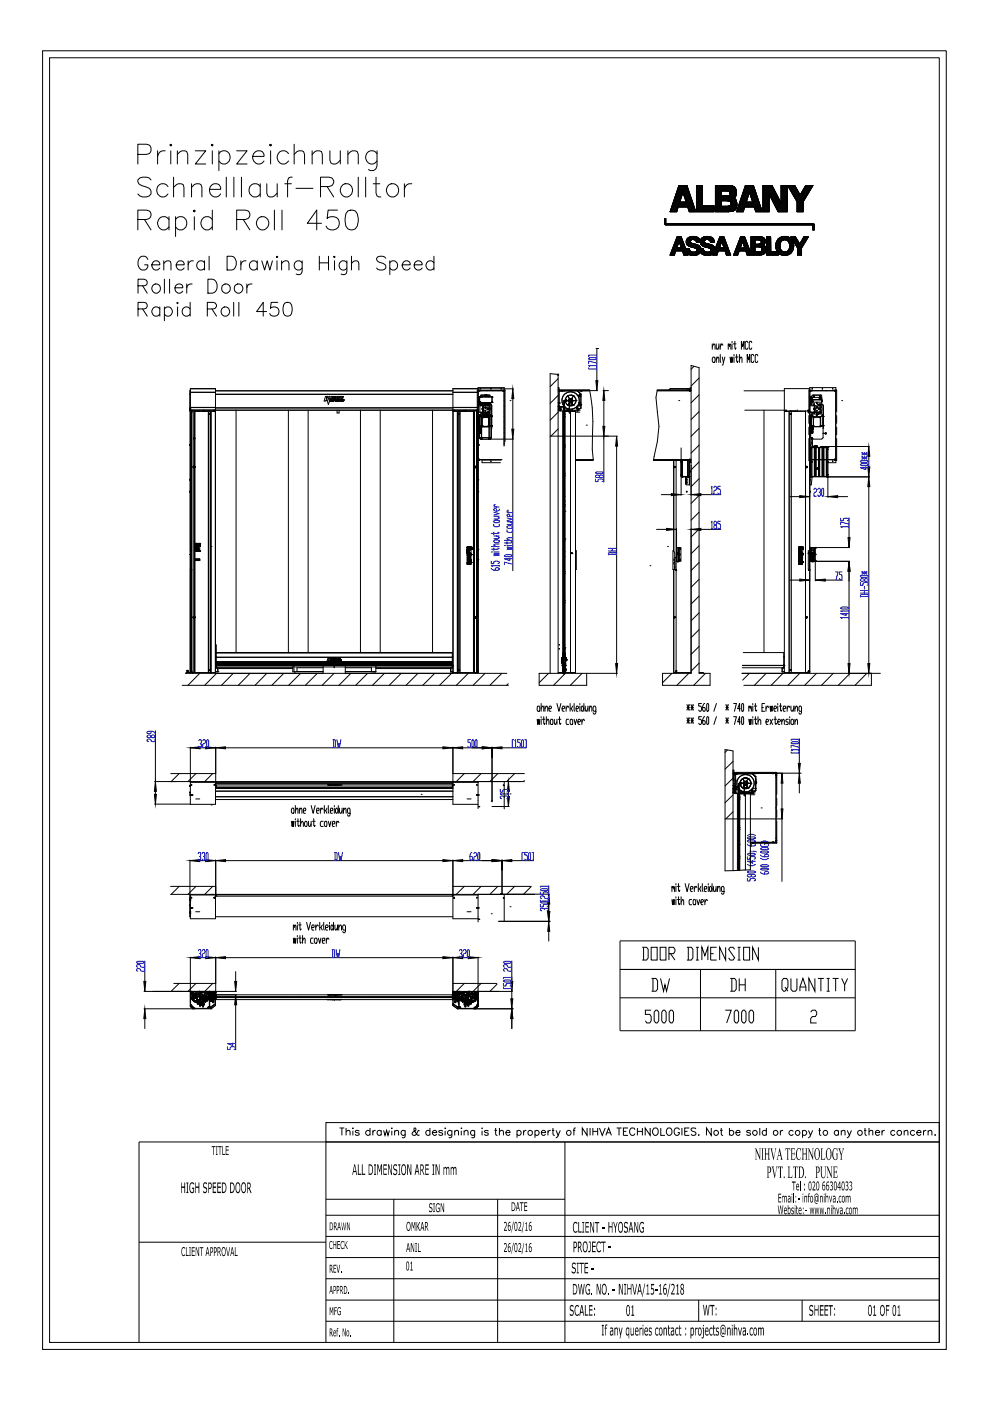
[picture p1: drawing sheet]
<svg xmlns="http://www.w3.org/2000/svg" width="210mm" height="297mm" viewBox="0 0 210 297" stroke-linecap="round" stroke-linejoin="round" font-family="sans-serif">
<!-- layer: DIMENSIONS -->
<g fill="none" stroke="#000" stroke-width=".21">
<path d="M126.4 73.9h.5M126.5 73.9v6.8M101.4 82.4h7.5M102.2 93.1h6.7M108.7 84.5v6.5M108.7 93.1v27.9M118.4 92.5h12.5M122.3 82.8h4.4M127.9 82.8h1.1M128 84.9v5.5M128 92.5v9.7M130.7 94.6v46.1"/>
<path d="M144.4 95v10M146.5 98.7v6.3M171.7 87.2v18.2M174.6 94.7h9.7M184.2 96.7v2.3M139.2 112.2h2.1M140.2 104.9h2.1M143.4 112.1v4M146.5 112.1v30.6M148.6 104.9h4.2M148.6 112.2h4.2M167.5 105.3h2.1"/>
<path d="M171.7 119.6v3.6M172.8 119h7.3M172.8 116.1h7.3M172.9 119v4.2M175.2 101.1h9.1M175.5 101.1v4.3M177.6 105.3h2.1M180 109.8v4.2M184.2 103.2v37.5M167.5 123h2.1M175 123h3.6M180 121.1v19.6"/>
<path d="M32.9 155v10.7M40.4 158.4v7.5M42.4 158.6h1.2M45.7 158.4v5.6M47.8 158.6h46.1M96 158.4v5.6M98.1 158.6h4.1M104.3 158.4v11.6v-11.6v2.2M106.4 158.6h5.2M124.4 142.8h6.5M169.5 156.6v5.3M179.8 142.8h6.9"/>
<path d="M32.8 165.7h4.6M32.8 170.5h7.5M32.9 167.8v.6M104.3 171h3.7M107.6 165.7h2.8M107.8 167.8v1.1M155.5 173.6h10.5M159.5 163.9h10.4M165.8 166v5.5M165.8 173.6v13.3M169.5 166v2.1M40.3 182.3v7.3"/>
<path d="M42.3 182.5h1.3M45.7 182.3v7.2M47.8 182.5h46.1M96 182.3v7.2M98.1 182.5h6.2M105.7 195.3h11M106.4 182.3v7.2v-7.2v2.2M106.7 189.6h9.8M108.5 182.5h4.6M116.3 187.8v5.5M116.3 197.5v2M30.5 210.2h19.6"/>
<path d="M30.5 213.9h10.8M30.7 203.8v4.3M30.7 216v2.1M40.4 202.9v7.5M42.4 203h1.2M45.7 202.9v5.6M45.9 210.9h4.2M47.8 203h46.1M50 206v2.1M50 213v9.6M96 202.9v7.5M98.1 203h1.2"/>
<path d="M100.4 213.9h8.5M100.9 210.2h7.7M101.4 202.9v7.5M108.5 203.8v8M108.5 216v2.1"/>
</g>
<!-- layer: 0 -->
<g fill="#000" stroke="#000" stroke-width=".21">
<path d="M108.7 82.4l.2 2.1h-.4zM108.5 91h.4l-.2 2.1zM126.3 80.7h.5l-.3 2.1zM128 82.8l.2 2.1h-.4zM127.8 90.4h.4l-.2 2.1zM130.7 92.5l.3 2.1h-.5zM184.2 94.7l.2 2h-.4zM141.3 112l2.1 .2-2.1 .3zM142.3 104.7l2.1 .2-2.1 .2zM146.5 104.9l2.1-.2v.4zM146.5 112.2l2.1-.2v.5zM169.6 105.1l2.1 .2-2.1 .2z"/>
<path d="M175.5 105.3l2.1-.2v.4zM180 119l.2 2.1h-.4zM179.8 114h.4l-.2 2.1zM184.2 101.1l.2 2.1h-.4zM184 99h.4l-.2 2.1zM169.6 122.8l2.1 .2-2.1 .2zM172.9 123l2.1-.2v.4zM40.4 158.6l2-.3v.5zM43.6 158.3l2.1 .3-2.1 .2zM45.7 158.6l2.1-.3v.5zM96 158.6l2.1-.3v.5zM93.9 158.3l2.1 .3-2.1 .2z"/>
<path d="M102.2 158.3l2.1 .3-2.1 .2zM104.3 158.6l2.1-.3v.5zM130.5 140.7h.5l-.3 2.1zM179.8 140.7h.4l-.2 2.1zM184 140.7h.4l-.2 2.1zM32.7 168.4h.5l-.3 2.1zM32.9 165.7l.3 2.1h-.5zM107.6 168.9h.4l-.2 2.1zM107.8 165.7l.2 2.1h-.4zM165.8 163.9l.2 2.1h-.4zM165.6 171.5h.4l-.2 2.1zM169.5 163.9l.2 2.1h-.4z"/>
<path d="M169.3 161.9h.4l-.2 2zM40.3 182.5l2-.2v.4zM45.7 182.5l2.1-.2v.4zM43.6 182.3l2.1 .2-2.1 .2zM93.9 182.3l2.1 .2-2.1 .2zM96 182.5l2.1-.2v.4zM104.3 182.3l2.1 .2-2.1 .2zM106.4 182.5l2.1-.2v.4zM116.3 189.6l.3 2.1h-.5zM116.1 193.3h.5l-.3 2zM116.3 195.3l.3 2.2h-.5zM30.7 213.9l.2 2.1h-.4z"/>
<path d="M30.5 208.1h.4l-.2 2.1zM40.4 203l2-.2v.5zM45.7 203l2.1-.2v.5zM43.6 202.8l2.1 .2-2.1 .3zM49.8 208.1h.4l-.2 2.1zM50 210.9l.2 2.1h-.4zM93.9 202.8l2.1 .2-2.1 .3zM96 203l2.1-.2v.5zM99.3 202.8l2.1 .2-2.1 .3zM108.5 213.9l.2 2.1h-.4zM108.3 208.1h.4l-.2 2.1zM108.3 211.8h.4l-.2 2.1z"/>
</g>
<!-- layer: DIMENSIONS -->
<g fill="none" stroke="#00f" stroke-width=".21">
<path d="M124.8 77.9v.3h1.7v-.3M124.8 76l.3-.2h1.1l.3 .3-1.4 .2zM124.8 75.6v-.3h1.7v.3M126.5 77.5h-1.7l.3 .2M126.5 77l-1.7-.4v.5M126.5 77.4v.3M182.4 98.4l1.4-.1 .3 .3-.3 .1h-1.1zM182.4 97.8l.3-.2h1.1l.3 .3-1.4 .1zM182.7 97h1.1M182.7 96.8l1.1 .5M182.7 96.2h1.1M182.7 95.9l1.1 .6"/>
<path d="M183.3 95.9v.6M183.3 96.8v.5M183.6 99v.6l-1.2-.4h1.7M183.8 96.8l-1.1 .5M183.8 95.9l-1.1 .6M104.2 119v.5h.5v-.4l.3-.1 .8 .1v.3l-.2 .1M104.2 117h.3M104.2 115.9h1.6M104.7 117.3l1.1 .1-1.1 .2 1.1 .1-1.1 .1M104.7 114.6l.9-.1 .2 .1v.3l-.8 .1-.3-.1zM104.7 111.1v.5l.3 .1 .8-.1v-.5M104.7 110.4l.9-.1 .2 .1v.3l-.8 .1-.3-.1z"/>
<path d="M104.7 108.6l1.1 .3-1.1 .3M104.7 117h1.1M104.7 112.8v.6M104.7 116.2v.5M104.7 113.6h1.1M104.7 109.4h1.1M104.7 107.5h1.1M105 106.9l-.3 .3 .6 .3M105.3 113.6l.5 .5-.2 .1h-.9M105.3 109.4l.5 .5-.2 .1h-.9M105.6 116.2l.2 .1-1.6 .1M105.6 112.8l.2 .2-1.6 .1"/>
<path d="M105.8 119.9h-1.6l.3 .2M105.8 115.3l-1.1 .2v.1l.6 .3M105.8 107.9v.3l-.2 .1-.9-.1v-.3l.3-.1 .3 .1v.4M105.8 119.8v.3M106.9 117.8l.3-.2h1.1l.3 .3-1.4 .1zM106.9 115.7h.3M106.9 114.6h1.7M107.5 116l1.1 .1-1.1 .1 1.1 .2-1.1 .1M107.5 112.3v.4l.3 .2 .8-.2v-.4M107.5 111.6l.8-.1 .3 .1v.3l-.8 .1-.3-.1zM107.5 109.8l1.1 .3-1.1 .3M107.5 115.7h1.1"/>
<path d="M107.5 114.8v.6M107.5 110.6h1.1M107.5 108.7h1.1M107.8 108.1l-.3 .2v.1l.6 .3M108.1 118.3v.6l-1.2-.4h1.7M108.1 110.6l.5 .5-.3 .1h-.8M108.3 114.8l.3 .2-1.7 .1M108.6 119.6l-1.7-.4v.5M108.6 114l-1.1 .1 .6 .5M108.6 109.1v.3l-.3 .1-.8-.1v-.3l.3-.1 .3 .1v.4M126.3 101.6v.5h.5v-.4l.3-.1 .8 .1v.3l-.3 .1M126.3 100.2l1.3-.2 .3 .3-1.4 .1z"/>
<path d="M127.1 100.9l.5-.2 .3 .2v.2l-.5 .2-.3-.2v-.2l-.3-.2-.5 .2v.2l.2 .2 .6-.2M129 117.7v-.5l.3-.1h1.1l.3 .1v.5M129 117.5h1.7M129 116.8h1.7M129 116.3h1.7M129.8 116.3v.5M150.8 103.4l.1-.3v1.7M150.8 110.8l.1-.3v1.7M150.8 104.8h.3M150.8 112.2h.3M151.4 103.4l.1-.3h.3l.1 .6-.1 .2h-.3l-.1 .9h.5M151.5 111.3l-.1-.5 .1-.3h.3l.1 .6-.1 .2h-.3l-.1 .3 .1 .6h.3l.1-.3-.1-.6"/>
<path d="M152.8 103.1h-.6v.6h.4l.2 .2-.2 .9h-.3l-.1-.3M152.8 110.5h-.6v.6h.4l.2 .2-.2 .9h-.3l-.1-.3M172.6 103.8l.1-.3h.2l.2 .3v.3l-.2 .3h-.2l-.1 .3v.5h.5M173.4 103.8l.1-.3h.3l.2 .3v.3l-.3 .3M173.8 104.4l.2 .3-.2 .5h-.3l-.1-.3M174.3 103.5h.2l.1 .3-.1 1.4h-.2l-.1-.3zM178.2 109.9v.5h.6v-.4l.3-.1 .8 .1v.3l-.3 .1M179.9 111.7h-1.7l.3 .1M179.9 111.1l-1.7-.4v.6M179.9 111.5v.3M104.2 120.5l.5 .4h.9l.2-.1v-.3l-.2-.1-.6 .1v.4M177.1 121.3h.6l-.4 1.6"/>
<path d="M178.2 128.9l.3-.2h1.1l.3 .3-1.4 .1zM178.5 121.3h-.5v.5h.4l.1 .3-.1 .8h-.3l-.1-.2M179.4 130v.5l-1.2-.4h1.7M179.9 131h-1.7l.3 .1M179.9 129.6h-1.7l.3 .1M179.9 129.4v.3M179.9 130.8v.3M182.4 126.6v-.4l.3-.2h1.1l.3 .2v.4M182.4 123.5v.6h.6v-.4l.3-.2h.5l.3 .2v.2l-.3 .2M182.4 122.1l1.4-.1 .3 .1v.2l-1.4 .1-.3-.1zM182.4 126.5h1.7M182.4 125.7h1.7"/>
<path d="M182.4 125.2h1.7M182.7 121.4h1.1M182.7 121.1l1.1 .6M183.3 122.8l.5-.1 .3 .1v.3l-.5 .1-.3-.1v-.3l-.3-.1-.6 .1v.3l.3 .1 .6-.1M183.3 121.1v.6M183.3 124.3v.6M183.3 125.2v.5M183.8 121.1l-1.1 .6M32 156l.3-.2 .6 .2v.3l-.3 .1-.6-.1v-.3l-.3-.2-.5 .2v.3l.3 .1 .5-.1M32 155v.5l-.3 .1-.5-.1v-.3l.3-.2h.8l.6 .3v.2M32.9 156.7v.5h-.6l-.3-.1v-.2l-.5-.2-.3 .2v.2l.3 .1M42.1 157.1l.2-.3h.3a.53 .53 0 0 1-.2 .9"/>
<path d="M42.6 157.7l.1 .2-.1 .6h-.3l-.2-.3M43 157.1l.1-.3h.3l.1 .3-.1 .6h-.3l-.1 .2v.6h.5M44 156.8l.3 .3v1.1l-.2 .3-.3-.3zM70.6 156.8h.4l.1 .3v1.1l-.1 .3h-.4M70.8 156.8v1.7M71.4 156.8l.3 1.7 .2-.8 .1 .8 .3-1.7M99.8 156.8h-.6v.6h.4l.2 .3-.2 .8h-.3l-.1-.3M100.2 156.8l.3 .3v1.1l-.2 .3-.3-.3zM100.9 156.8l.2 .3-.1 1.4-.3-.3v-1.1zM108.9 156.8h-.3v1.7h.3M109.1 157.1l.2-.3v1.7M109.1 158.5h.3"/>
<path d="M110.3 156.8h-.6v.6h.5l.1 .3-.1 .8h-.3l-.2-.3M110.7 156.8l.3 .3-.2 1.4-.3-.3v-1.1zM111.3 156.8h.3v1.7h-.3M167.7 159.4v.3h1.7v-.3M167.7 157.5l.3-.2h1.1l.3 .3-1.4 .1zM167.7 157v-.3h1.7v.3M169.4 159h-1.7l.3 .1M169.4 158.4l-1.7-.4v.6M169.4 158.8v.3M106.1 167.4v.6h.5v-.5l.3-.1h.6l.2 .1v.3l-.2 .2M106.9 169.1l-.3-.3h-.3l-.2 .1v.3l.2 .1M106.9 168.9l.3-.1 .5 .1v.3l-.2 .1"/>
<path d="M107.7 168.3h-1.6l.2 .2M107.7 168.2v.3M158.5 179l.5 .4h.9l.3-.1v-.3l-.6-.2-.3 .2v.4M158.5 178.3l.3-.2h1.1l.3 .3-1.4 .1zM158.5 177.6l1.4-.2 .3 .3-.3 .2h-1.1zM158.5 177.1l.5-.2h.6l.6 .2M161.3 179.9l.3-.2h1.1l.3 .3-1.4 .1zM161.3 178.9v.4l.3 .2h1.1l.3-.2v-.4h-.9v.1M161.3 178.6l.5-.3h.6l.6 .3M42 181l.1-.3h.3a.53 .53 0 0 1-.1 .9M42.4 181.6l.2 .2-.2 .6h-.3l-.1-.3M42.9 181l.1-.3h.3l.1 .3-.1 .6h-.2"/>
<path d="M43.3 181.6l.1 .2-.1 .6h-.3l-.1-.3M43.8 180.7l.3 .3v1.1l-.1 .3-.3-.3zM70.9 180.7h.4l.2 .3v1.1l-.2 .3h-.4M71 180.7v1.7M71.8 180.7l.2 1.7 .2-.8 .1 .8 .3-1.7M100 180.7l-.4 .6v.8l.2 .3h.2l.2-.3-.2-.5h-.4M100.5 181l.1-.3h.3l.1 .3-.1 .6h-.3l-.1 .2v.6h.5M101.4 180.7l.3 .3v1.1l-.1 .3-.3-.3zM111 180.7h-.3v1.7h.3M111.8 180.7h-.5v.6h.4l.1 .3-.1 .8h-.3l-.1-.3M112.2 180.7l.3 .3-.1 1.4-.3-.3v-1.1zM112.8 180.7h.3v1.7h-.3"/>
<path d="M114.6 191.7v.6h.6v-.4l.2-.2 .9 .2v.3l-.3 .1M114.6 191.2l1.4-.1 .3 .2-1.4 .1zM114.6 190.8v.3h1.7v-.3M114.6 189.1v.6h.6v-.4l.2-.2h.6l.3 .2v.2l-.3 .2M114.6 188.6l1.4-.2 .3 .3-.3 .2h-1.1zM114.6 188.1v-.2h1.7v.2M115.4 192.8l-.2-.2-.6 .1v.3l.3 .1M115.4 192.7l.3-.1 .6 .1v.3l-.3 .1M116.3 190v.5l-.9-.1v-.3l-.2-.1-.6 .1v.3l.3 .1M158.5 186.2v.6h.5v-.4l.3-.2 .9 .2v.3l-.3 .1M158.5 184.8l.3-.1h1.1l.3 .3-1.4 .1zM158.5 183.3l.5 .3h.6l.6-.3"/>
<path d="M158.5 181.6v.6h.5v-.4l.3-.2 .9 .2v.2l-.3 .2M158.5 181.1l.3-.2h1.1l.3 .3-1.4 .1zM159 180.5h.3M159.3 185.5l.6-.1 .3 .1v.3l-.6 .1-.3-.1v-.3l-.3-.1-.5 .1v.3l.3 .1 .5-.1M159.6 182.5v.5l-1.1-.4h1.7M159.6 180.5h.6l.2 .2M161.3 184.9v.2l.5 .2h.9l.3-.1v-.3l-.3-.1-.6 .1v.4M161.3 184.2l1.4-.1 .3 .2-1.4 .2zM161.3 183.5l1.4-.1 .3 .1v.2l-1.4 .1-.3-.1zM161.3 182l.5 .3h.6l.6-.3M161.3 181.3l.5 .4h.9l.3-.2v-.2l-.6-.2-.3 .2v.4M161.3 180.6l1.4-.2 .3 .3-.3 .2h-1.1z"/>
<path d="M28.9 204l.3-.2h1.1l.3 .3-1.4 .1zM30.6 205.4v.5l-.8-.1v-.3l-.3-.1-.6 .1v.3l.3 .1M30.6 204.5v.6l-.8-.2v-.2l-.3-.2-.6 .2v.2l.3 .2M42.1 201.6l.1-.3h.3l.1 .6-.1 .3h-.2M42.5 202.2l.1 .2-.1 .6h-.3l-.1-.3M42.9 201.6l.1-.3h.3l.1 .3-.1 .6h-.3l-.1 .2v.6h.5M43.9 201.3l.2 .3-.1 1.4-.3-.3v-1.1zM70.4 201.3h.4l.2 .3v1.1l-.2 .3h-.4M70.5 201.3v1.7M71.3 201.3l.2 1.7 .1-.8 .2 .8 .3-1.7M97.4 201.6l.2-.3h.2l.2 .3v.3l-.3 .3M97.8 202.2l.2 .2-.2 .6h-.2l-.2-.3"/>
<path d="M98.2 201.6l.2-.3h.3l.1 .3-.1 .6h-.3l-.2 .2v.6h.6M99.2 201.3h.2l.1 .3-.1 1.4h-.2l-.1-.3zM106.7 204l.3-.2h1.1l.3 .3-1.4 .1zM106.7 209.3v.3h1.7v-.3M106.7 208.5v.6h.6v-.5l.3-.1 .8 .1v.3l-.3 .2M106.7 207.9l1.4-.1 .3 .1v.2l-1.4 .1-.3-.1zM106.7 207.5v-.3h1.7v.3M108.4 205.4v.5l-.8-.1v-.3l-.3-.1-.6 .1v.3l.3 .1M108.4 204.5v.6l-.8-.2v-.2l-.3-.2-.6 .2v.2l.3 .2M48.2 221.9v.6h.6v-.4l.3-.2h.5l.3 .2v.2l-.3 .2M49.3 221.1v.6l-1.1-.5h1.7"/>
</g>
<!-- layer: 0 -->
<g fill="none" stroke="#000" stroke-width=".21">
<path d="M9 10.8h191.6v275.3h-191.6zM10.5 12.2h188.7v272.4h-188.7zM29.2 32.7h1.8l.6-.1a1.11 1.11 0 0 0 .4-1.2 1.11 1.11 0 0 0-1-.8h-1.8v4.2M32 38.2a1.84 1.84 0 0 0-2.8 0 1.06 1.06 0 0 0 .8 1.1l1.2 .4a1.03 1.03 0 0 1 .8 .8 1.03 1.03 0 0 1-.4 1 1.88 1.88 0 0 1-2.4-.4M33.4 32v2.8M35 32a1.3 1.3 0 0 0-1.6 1.2M35.6 39.6a1.35 1.35 0 0 0-1.9-.4 1.35 1.35 0 0 0-.3 1.9 1.24 1.24 0 0 0 2.2 0M36 30.7l.2-.1 .2 .1-.2 .3zM36.2 32v2.8M36.8 39.7l1-.7 1 .1 .2 .6v2.1M36.8 37.6v4.2M37.6 32.7l.6-.6 .4-.1 1 .1 .2 .6v2.1"/>
<path d="M37.6 32v2.8M40.6 39.7l.6-.6 .4-.1 1 .1 .2 .6v2.1M40.6 39v2.8M41.4 32h2.2l-2.2 2.8h2.2M44.8 30.7l.2-.1 .2 .1-.2 .3zM45 32v2.8M46.4 32.6a1.35 1.35 0 0 1 1.9-.4 1.35 1.35 0 0 1 .3 1.9 1.24 1.24 0 0 1-2.2 0M46.4 32v4.2M48 37.6v4.2M49.6 37.6v4.2M50.2 32h2.2l-2.2 2.8h2.2M51.2 37.6v4.2"/>
<path d="M53.6 33.2h2.4a1.21 1.21 0 0 0-1.2-1.3 1.21 1.21 0 0 0-1.2 1.3 1.33 1.33 0 0 0 .8 1.4 1.33 1.33 0 0 0 1.6-.5M55.2 39.6a1.35 1.35 0 0 0-1.9-.4 1.35 1.35 0 0 0-.3 1.9 1.24 1.24 0 0 0 2.2 0M55.2 39v2.8M56.6 39v2l.2 .5 .4 .3h.6l1-.8M57.2 30.7l.2-.1 .2 .1-.2 .3zM57.4 32v2.8M58.8 39v2.8M60.4 39h1.4M61.2 32.6a1.35 1.35 0 0 0-1.9-.3 1.35 1.35 0 0 0-.3 1.8 1.35 1.35 0 0 0 1.8 .5l.4-.5M61.9 37.6l-.7 .1-.2 .6v3.5M62.4 32.7l.6-.6 .4-.1 1 .1 .2 .6v2.1M62.4 30.6v4.2"/>
<path d="M62.8 39.9h3.6M66.2 32.7l1-.7 1 .1 .1 .6v2.1M66.2 32v2.8M68 39.6h1.7l.7-.3a1 1 0 0 0 0-1.6l-.7-.1h-1.7v4.2M69.4 39.6l1.4 2.2M69.9 32v2l.3 .6 .3 .2h.6l1.1-.8M72.2 32v2.8M72.7 39.1a1.36 1.36 0 0 1 2 1.2 1.36 1.36 0 0 1-2 1.2 1.51 1.51 0 0 1 0-2.4zM73.8 32.7l.9-.7 1 .1 .3 .6v2.1M73.8 32v2.8M76 37.6v4.2M77.5 37.6v4.2"/>
<path d="M79.1 39h1.4M79.7 37.6v3.4l.2 .5 .4 .3h.4M79.9 32v3.2a1.12 1.12 0 0 1-1.8 .8M79.9 32.6a1.35 1.35 0 0 0-1.8-.3 1.35 1.35 0 0 0-.4 1.8 1.35 1.35 0 0 0 1.8 .5l.4-.5M82.5 39.1a1.36 1.36 0 0 1 2 1.2 1.36 1.36 0 0 1-2 1.2 1.51 1.51 0 0 1 0-2.4zM85.7 39v2.8M87.3 39a1.28 1.28 0 0 0-1.6 1.1M143.9 39.3h1.7l1.9 5.6h-1.4l-.3-1h-2l-.3 1h-1.4zM143.9 39.3v.1M144.1 39.3l-.2 .3M144.2 39.3l-.4 .5M144.4 39.3l-.7 .8"/>
<path d="M144.5 39.3l-.9 1M144.7 39.3l-1.1 1.2M144.8 39.3l-1.3 1.4M145 39.3l-1.6 1.7M145.2 39.3l-1.9 1.9M145.3 39.3l-2 2.1M145.5 39.3l-2.3 2.3M145.6 39.3l-2.5 2.5M145.7 39.4l-2.7 2.7M145.7 39.6l-2.7 2.7M145.7 39.6l-2.8 2.9M145.8 39.8l-3 2.9"/>
<path d="M145.8 39.9l-1 1M145.9 40l-1 1M147.8 39.3l-.1 .2M148 39.3l-.3 .4M148.1 39.3l-.4 .5M148.3 39.3l-.6 .7M148.4 39.3l-.7 .8M148.6 39.3l-.9 1M148.7 39.3l-1 1.1M148.9 39.3l-1.2 1.3M148.9 39.4l-1.2 1.3M148.9 39.7l-1.2 1.3"/>
<path d="M148.9 39.6l-1.2 1.3M148.9 39.8l-1.2 1.4M151.9 39.3l-.2 .2M152 39.3l-.3 .4M152.2 39.3l-.5 .5M152.3 39.3l-.6 .7M152.5 39.3l-.8 .8M152.6 39.3l-.9 1M152.8 39.3l-1.1 1.1M152.9 39.3l-1.2 1.3M153 39.3l-1.3 1.4M153.2 39.3l-1.5 1.6"/>
<path d="M153.3 39.3l-1.6 1.7M153.5 39.3l-1.8 1.9M153.6 39.3l-1.9 2M153.8 39.3l-2.1 2.2M153.9 39.3l-2.2 2.3M154.1 39.3l-2.4 2.5M154.2 39.3l-1.1 1.2M154.4 39.3l-1.1 1.2M154.5 39.3l-1.1 1.2M154.7 39.3l-1.1 1.2M154.8 39.4l-1.1 1.1M155 39.4l-1.1 1.1"/>
<path d="M155.1 39.4l-1.1 1.1M155.2 39.4l-1.1 1.1M155.3 39.5l-1 1M155.4 39.5l-1 1M155.5 39.6l-.9 .9M155.6 39.6l-1-.3h-2.9v5.6M155.6 39.6l.2 .2M155.6 39.6l-.9 1M155.7 39.7l-1 1M155.8 39.8l.1 .1M155.8 39.8l-1 1M155.8 39.8l-1 1.1"/>
<path d="M155.9 39.9l.1 .1M155.9 39.9l-1.1 1.1M158 39.3h1.7l1.9 5.6h-1.4l-.3-1h-2l-.3 1h-1.4zM158.1 39.3l-.1 .2M158.3 39.3l-.4 .4M158.4 39.3l-.6 .6M158.6 39.3l-.8 .8M158.7 39.3l-1 1.1M158.8 39.3l-1.2 1.3M159 39.3l-1.5 1.5M159.1 39.3l-1.6 1.7M159.3 39.3l-1.9 1.9"/>
<path d="M159.5 39.3l-2.2 2.2M159.6 39.3l-2.4 2.4M159.7 39.4l-2.5 2.5M159.8 39.5l-2.7 2.7M159.8 39.6l-2.8 2.8M159.9 39.7l-3 2.9M159.9 39.8l-1 1M159.9 39.9l-1 1M161.8 39.3h1.9l1.9 3.8v-3.8h1.3v5.6h-1.9l-1.9-3.7v3.7h-1.3zM161.9 39.3l-.1 .1M162 39.3l-.2 .3M162.2 39.3l-.4 .4"/>
<path d="M162.3 39.3l-.5 .6M162.4 39.3l-.6 .7M162.6 39.3l-.8 .9M162.7 39.3l-.9 1M162.9 39.3l-1.1 1.2M163 39.3l-1.2 1.3M163.2 39.3l-1.4 1.5M163.3 39.3l-1.5 1.6M163.5 39.3l-1.7 1.8M163.6 39.3l-1.8 1.9M163.7 39.4l-1.9 2M163.8 39.5l-2 2"/>
<path d="M163.8 39.6l-2 2.1M163.9 39.7l-2.1 2.1M163.9 39.8l-2.1 2.2M164 39.9l-2.2 2.2M165.7 39.3l-.1 .2M165.9 39.3l-.3 .3M166 39.3l-.4 .5M166.2 39.3l-.6 .6M166.3 39.3l-.7 .8M166.5 39.3l-.9 .9M166.6 39.3l-1 1.1M166.8 39.3l-1.2 1.2"/>
<path d="M166.9 39.3l-1.3 1.4M166.9 39.6l-1.3 1.4M166.9 39.9l-1.3 1.3M166.9 39.5l-1.3 1.3M166.9 39.8l-1.3 1.3M167 39.3h1.5l1.1 2.1 1.2-2.1h1.6l-2.1 3.5v2.1h-1.3v-2.1zM167.1 39.3l-.1 .1M167.2 39.3l-.1 .2M167.4 39.3l-.3 .3M167.5 39.3l-.3 .4M167.7 39.3l-.4 .5M167.8 39.3l-.5 .5"/>
<path d="M168 39.3l-.6 .6M168.1 39.3l-.7 .8M168.2 39.3l-.7 .8M168.4 39.3l-.9 .9M168.5 39.4l-.9 .9M168.6 39.5l-.9 .9M168.6 39.6l-.9 .9M168.7 39.7l-1 .9M168.8 39.8l-1 .9M168.8 39.8l-.9 1M168.8 39.9l-.9 1M171 39.3l-.3 .3"/>
<path d="M171.1 39.3l-.6 .7M171.3 39.3l-1 1M171.4 39.3l-1.3 1.4M171.5 39.3l-1.6 1.7M171.7 39.3l-2.9 3M171.8 39.3l-3 3.1M172 39.3l-3.2 3.2M172 39.9l-3 3M172.1 39.3l-3.2 3.3M172.2 39.6l-3.2 3.2M172.3 39.3l-3.3 3.4M29.2 46.5h1.8l.6-.2a1 1 0 0 0 0-1.6l-.6-.2h-1.8v4.2"/>
<path d="M30.6 46.5l1.4 2.2M31.3 55a1.07 1.07 0 0 0-1.2-.7 1.07 1.07 0 0 0-.8 1.1 1.31 1.31 0 0 0 .3 1.4 1.31 1.31 0 0 0 1.4 .3l.3-.5v-.5h-.6M32.2 56.1h1.7a.85 .85 0 0 0-.9-.9 .85 .85 0 0 0-.8 .9 .93 .93 0 0 0 .6 1.1 .93 .93 0 0 0 1.1-.4M34.7 55.9l.7-.6 .7 .1 .2 1.8M34.7 55.3v1.9M34.9 59.2v3M35.8 46.5a1.35 1.35 0 0 0-1.8-.3 1.35 1.35 0 0 0-.4 1.9 1.35 1.35 0 0 0 1.8 .4l.4-.4M35.8 45.9v2.8M36 59.2v3M37.2 46.5a1.35 1.35 0 0 1 1.9-.3 1.35 1.35 0 0 1 .3 1.9 1.24 1.24 0 0 1-2.2 0M37.2 45.9v4.2M37.4 56.1h1.6a.85 .85 0 0 0-.8-.9 .85 .85 0 0 0-.8 .9 .93 .93 0 0 0 .5 1.1 .93 .93 0 0 0 1.1-.4"/>
<path d="M39.9 55.3v1.9M41 44.7l.2-.2 .2 .2-.2 .2zM41 55.3a.92 .92 0 0 0-1.1 .8M41.2 45.9v2.8M43.4 55.7a.92 .92 0 0 0-1.4-.1 .92 .92 0 0 0 0 1.4 .92 .92 0 0 0 1.4-.2M43.4 55.3v1.9M44.1 59.2h1a1.59 1.59 0 0 1 1 1.5 1.59 1.59 0 0 1-1 1.5h-1zM44.3 54.3v2.9M44.4 40.1h2.4a1.22 1.22 0 0 0-1.4-1.2 1.22 1.22 0 0 0-1 1.6 1.26 1.26 0 0 0 1 1.2 1.26 1.26 0 0 0 1.4-.6M45 46.5a1.35 1.35 0 0 0-1.8-.3 1.35 1.35 0 0 0-.4 1.9 1.35 1.35 0 0 0 1.8 .4l.4-.4M45 44.5v4.2M48.1 54.3h1a1.56 1.56 0 0 1 1 1.5 1.56 1.56 0 0 1-1 1.4h-1z"/>
<path d="M50.2 46.5h1.8l.6-.2a1 1 0 0 0 0-1.6l-.6-.2h-1.8v4.2M51.1 55.3v1.9M51.6 46.5l1.4 2.2M52.2 55.3a.92 .92 0 0 0-1.1 .8M54.5 55.7a.92 .92 0 0 0-1.3-.1 .92 .92 0 0 0 0 1.4 .92 .92 0 0 0 1.3-.2M54.5 55.3v1.9M55 46.1a1.38 1.38 0 0 1 2 1.2 1.38 1.38 0 0 1-2 1.2 1.51 1.51 0 0 1 0-2.4zM55.5 55.3l.6 1.9 .6-1.9 .5 1.9 .6-1.9M58.2 44.5v4.2M58.7 54.3l.2 .2-.2 .1-.1-.1zM58.7 55.3v1.9M59.7 55.9l.7-.6 .7 .1 .2 .5v1.3"/>
<path d="M59.7 55.3v1.9M59.8 44.5v4.2M64.1 55.3v2.2l-.2 .5a.8 .8 0 0 1-1.1 .1M64.1 55.7a.94 .94 0 0 0-1.4-.1 .94 .94 0 0 0 0 1.4 .94 .94 0 0 0 1.4-.2M67.7 54.3v2.9M67.7 55.7h2M68.2 47.3h-3l2-2.8v4.2M69.7 54.3v2.9M70.8 54.5l.1-.2 .1 .2-.1 .1zM70.9 55.3v1.9M71.6 44.5h-2l-.2 1.8a1.49 1.49 0 0 1 2.2 0 1.49 1.49 0 0 1-.3 2.2 1.52 1.52 0 0 1-2.2-.6M73.5 55.3v2.2l-.1 .5a.83 .83 0 0 1-1.1 .1"/>
<path d="M73.5 55.7a.92 .92 0 0 0-1.3-.1 .92 .92 0 0 0 0 1.4 .92 .92 0 0 0 1.3-.2M73.8 44.7a1.43 1.43 0 0 1 1.9 .6 3.3 3.3 0 0 1-.4 3.2 1.34 1.34 0 0 1-2-.6 3.7 3.7 0 0 1 .5-3.2zM74.5 55.9l.7-.6 .7 .1 .2 .5v1.3M74.5 54.3v2.9M81.8 54.8a1.28 1.28 0 0 0-1.9 0 .75 .75 0 0 0 .5 .8 1.56 1.56 0 0 1 1.4 .8v.4a1.28 1.28 0 0 1-1.9 0M82.6 55.7a.92 .92 0 0 1 1.4-.1 .92 .92 0 0 1 0 1.4 .92 .92 0 0 1-1.4-.2M82.6 55.3v2.9M85.3 56.1h1.7a.85 .85 0 0 0-.9-.9 .85 .85 0 0 0-.8 .9 .93 .93 0 0 0 .5 1.1 .93 .93 0 0 0 1.2-.4M87.8 56.1h1.7a.87 .87 0 0 0-1-.8 .87 .87 0 0 0-.7 1.1 .91 .91 0 0 0 .7 .9 .91 .91 0 0 0 1-.5M92 55.7a.94 .94 0 0 0-1.4-.1 .94 .94 0 0 0 0 1.4 .94 .94 0 0 0 1.4-.2M92 54.3v2.9M140.9 47.4l.2 .2"/>
<path d="M141 46.4l-.1 .1M141.1 46.4l-.2 .2M141.2 47.2l-.3 .3v-1.1h.3v1h31.2l-.3 .3M141.2 46.5l-.3 .3M141.2 46.8l-.3 .2M141.2 46.9l-.3 .3M141.2 47.1l-.3 .2M141.2 47.4l-.3 .2M141.2 46.6l-.3 .3M141.2 47.4l-.2 .2M141.4 47.4l-.2 .3M141.5 47.4l-.2 .3"/>
<path d="M141.7 47.4l-.3 .3M141.8 47.4l-.2 .3M142 47.4l-.3 .3M142.1 47.4l-.2 .3M142.3 47.4l-.3 .3M142.5 47.4l-.3 .3M142.6 47.4l-.3 .3M142.8 47.4l-.3 .3M142.9 47.4l-.3 .3M143 53.9l-.2 .2M143.1 47.4l-.3 .3M143.1 53.6l-.4 .5"/>
<path d="M143.2 53.4l-.7 .7M143.2 47.4l-.3 .3M143.4 47.4l-.3 .3M143.5 47.4l-.3 .3M143.5 52.5l-1.3 1.3M143.5 44.7l-.1 .2M143.6 52.5l-1.5 1.5M143.6 52.3l-1.3 1.2M143.6 44.5l-.4 .4M143.7 44.3l-.6 .6M143.7 47.4l-.3 .3M143.7 52l-1.3 1.3"/>
<path d="M143.7 50.2l-.2 .2M143.7 52.5l-1.5 1.6M143.7 44l-.8 .9M143.8 47.4l-.3 .3M143.8 51.8l-1.3 1.3M143.8 50.2l-.4 .4M143.8 51.5l-1.2 1.3M143.9 52.5l-1.5 1.6M143.9 51.3l-1.2 1.3M143.9 47.4l-.2 .3M144 51.2h.1M144 50.2l-.7 .7"/>
<path d="M144 51.2l-.5 1.3h1M144 51.2l.5 1.3M144 52.5l-.6 .7M144.1 47.4l-.3 .3M144.1 50.2l-.9 1M144.2 52.5l-.7 .7M144.2 42.7l-2.1 2.1M144.2 42.9l-2 2M144.2 47.4l-.2 .3M144.2 42.5l-2 2M144.3 50.2l-1.2 1.2M144.3 52.5l-.6 .7"/>
<path d="M144.3 42.3l-2 2M144.4 42.1l-2 2M144.4 42.9l-2.1 2M144.4 47.4l-.2 .3M144.4 50.2l-1.4 1.4M144.4 50.2h-.8l-1.5 3.9h.9l.3-.9h1.4l.3 .9M144.4 50.2l1 2.6h.8M144.5 50.3l-1.6 1.6M144.5 52.5l-.7 .7M144.5 41.8l-2.1 2.1M144.5 50.4l-1.7 1.7M144.5 41.6l-2 2"/>
<path d="M144.5 42.9l-2 2M144.5 47.4l-.2 .3M144.5 50.6l-1.7 1.7M144.6 50.6l-.6 .6M144.6 41.4l-2 2M144.6 50.8l-.6 .5M144.7 50.9l-.6 .5M144.7 41.2l-2 2M144.7 42.9l-2.1 2M144.7 47.4l-.2 .3M144.7 51l-.6 .6M144.8 51.1l-.6 .6"/>
<path d="M144.8 41l-2.1 2M144.8 51.2l-.6 .6M144.8 40.7l.7 2.2h-1.4zM144.8 42.9l-2 2M144.8 47.4l-.2 .3M144.8 51.3l-.6 .6M144.9 51.4l-.6 .6M144.9 51.5l-.6 .6M145 51.6l-.6 .6M145 42.9l-1.1 1M145 47.4l-.2 .3M145 51.7l-.6 .6"/>
<path d="M145 51.8l-.6 .7M145.1 52l-.6 .5M145.1 42.9l-1 1M145.1 47.4l-.2 .3M145.1 52l-1.1 1.2M145.2 52.3l-.9 .9M145.2 52.2l-1.1 1M145.2 52.4l-.8 .8M145.3 52.5l-.7 .7M145.3 42.9l-1.1 1M145.3 47.4l-.3 .3M145.3 52.6l-.6 .6"/>
<path d="M145.3 52.7l-.5 .6M145.4 42.9l-1 1M145.4 47.4l-.2 .3M145.4 52.8l-.6 .6M145.5 51.1v.4M145.5 51.5l.1 .3M145.6 47.4l-.3 .3M145.6 52.8l-.8 .8M145.6 50.9l-.1 .2M145.6 51.8l.4 .3M145.7 47.4l-.2 .3M145.7 52.8l-.9 .9"/>
<path d="M145.8 53.8l-.3 .3M145.8 53.8l-.1-.1 .2 .4h-.9M145.8 53.8l.3 .1M145.8 53.9l-.2 .2M145.9 54l-.1 .1M145.9 52.8l-1 1M145.9 40.1l-1 1M145.9 47.4l-.3 .3M145.9 40.2l-.9 1M146 52.1l.1 .1M146 40.3l-1 1M146 47.4l-.2 .3"/>
<path d="M146 52.8l-1.1 1.1M146 40.4l-1 1M146.1 53.9l.8 .3 .9-.2M146.1 40.6l-1.1 .9M146.1 40.7l-1 .9M146.1 50.3l-.5 .5M146.1 40.8l-1 1M146.1 52.2l.2 .1M146.1 40.9l-.9 1M146.2 47.4l-.3 .3M146.2 52.8l.1 .3M146.2 52.8l-1.2 1.2"/>
<path d="M146.2 52.9l-1.2 1.2M146.2 41l-1 1M146.2 53l-1 1.1M146.2 41.1l-.9 1M146.3 53.1l-1 1M146.3 53.1l.2 .3M146.3 41.2l-1 1M146.3 47.4l-.2 .3M146.3 51.2l-.7 .6M146.3 51.3l.1 .2M146.3 52.3h.2M146.3 51.3l-.6 .6"/>
<path d="M146.3 53.2l-.5 .6M146.3 41.3l-1 1M146.4 50.2l-.9 .9M146.4 51l-.1 .3M146.4 51.4l-.6 .6M146.4 41.5l-1.1 .9M146.4 53.3l-.5 .5M146.4 41.5l-1 1.1M146.4 41.7l-1 .9M146.4 51.5h.1M146.4 51.5l-.5 .5M146.4 41.8l-.9 1"/>
<path d="M146.5 52.3l1.2 .4M146.5 47.4l-.3 .3M146.5 53.4l-.5 .5M146.5 41.9l-2 2M146.5 51.5l.5 .2M146.5 51.5l-.5 .6M146.5 42l-1.8 1.9M146.6 50.2l-1.1 1M146.6 42.1l-1.8 1.8M146.6 47.4l-.2 .3M146.6 53.4l-.5 .5M146.6 42.2l-1.6 1.7"/>
<path d="M146.7 51.6l-.6 .6M146.7 42.3l-1.6 1.6M146.7 53.4l-.6 .6M146.7 42.4l-1.4 1.5M146.7 50.1l-1.2 1.3M146.7 50.1l-.7 .3-.4 .5M146.7 50.1l.9 .1M146.7 42.6l-1.3 1.3M146.7 42.7l-1.1 1.2M146.8 47.4l-.3 .3M146.8 42.8l-1.1 1.1M146.8 53.5l-.5 .5"/>
<path d="M146.8 42.9l-.9 1M146.9 51.6l-.6 .7M146.9 43l-1 1M146.9 47.4l-.2 .3M146.9 50.1l-1.4 1.4M146.9 43.1l-1 1M147 53.5l-.6 .6M147 43.2l-1.1 1M147 51.7l.5 .1M147 51.7l-.6 .6M147 43.3l-1 1M147 50.1l-1.4 1.5"/>
<path d="M147 43.4l-1 1.1M147.1 47.4l-.3 .3M147.1 43.6l-1 .9M147.1 43.7l-1 1M147.1 51.7l-.6 .6M147.1 50.8l-.6 .1M147.1 50.8h.1M147.1 53.5l-.6 .6M147.1 43.8l-1 1M147.2 43.9l-1 1M147.2 47.4l-.2 .3M147.2 50.1l-1.6 1.6"/>
<path d="M147.2 44l-.8 .9M147.2 50.8l.3 .2M147.2 51.7l-.6 .7M147.2 44.1l-.7 .8M147.3 53.5l-.7 .6M147.3 44.2l-.6 .7M147.3 44.3l-.5 .6M147.3 50.1l-.6 .7M147.3 51.7l-.6 .7M147.4 47.4l-.3 .3M147.4 44.5l-.4 .4M147.4 44.5l-.3 .4"/>
<path d="M147.4 44.7l-.2 .2M147.5 44.8l-.1 .1M147.5 51.8h.1M147.5 50.2l-.7 .6M147.5 51.8l-.7 .6M147.5 47.4l-.3 .3M147.5 53.4l-.7 .7M147.5 51l.2 .4h.8M147.5 51.8l.3 .1M147.6 51.8l-.6 .7M147.6 50.2l.4 .2M147.6 50.2l-.6 .6"/>
<path d="M147.7 47.4l-.3 .3M147.7 52.7a.45 .45 0 0 1 .1 .5 .45 .45 0 0 1-.5 .3l-.8-.1M147.7 50.2l-.6 .6M147.7 51.9l-.6 .6M147.8 47.4l-.3 .3M147.8 51.9l.4 .2M147.8 50.3l-.6 .5M147.8 51.9l-.6 .6M147.9 50.3l-.5 .6M147.9 52l-.6 .5M148 50.4l-.5 .5M148 47.4l-.3 .3"/>
<path d="M148 50.4l.1 .1M148 52l-.6 .6M148.1 50.4l-.6 .6M148.1 47.4l-.2 .3M148.1 50.5l.4 .7M148.1 50.5l-.5 .6M148.1 52l-.6 .6M148.2 52.1l-.6 .6M148.2 50.6l-.6 .6M148.2 52.1l.4 .7M148.3 47.4l-.3 .3M148.3 50.7l-.6 .6"/>
<path d="M148.3 52.2l-.6 .6M148.4 50.8l-.6 .6M148.4 52.3l-.6 .5M148.4 50.9l-.5 .5M148.4 47.4l-.2 .3M148.4 51l-.3 .4M148.4 51.1l-.2 .3M148.4 52.3l-.6 .7M148.5 51.4a.93 .93 0 0 0 .7 .8M148.5 51.2l-.1 .2M148.5 52.4l-.7 .7M148.5 53.5l-.4 .4"/>
<path d="M148.5 52.5l-1.6 1.7M148.6 47.4l-.3 .3M148.6 50.9l-.1 .3M148.6 52.6l-1.6 1.6M148.6 53.6l-.1-.2-.7 .6M148.6 52.8h.6v.1M148.6 53.6l.1 .1M148.6 52.8l-1.4 1.4M148.7 53.7l.1 .1M148.7 47.4l-.2 .3M148.7 52.8l-1.3 1.3M148.8 53.8l.1 .1"/>
<path d="M148.9 47.4l-.3 .3M148.9 52.8l-1.4 1.3M148.9 42.3l-1.2 1.2M148.9 42.6l-1.2 1.2M148.9 43.6l-1.2 1.3M148.9 53.9l.9 .3 .5-.1M148.9 40.8l-1.2 1.3M148.9 41.1l-1.2 1.2M148.9 41.4l-1.2 1.2M148.9 42.9l-1.2 1.2M148.9 41.7l-1.2 1.2M148.9 42l-1.2 1.2"/>
<path d="M148.9 40l-1.2 1.3M148.9 40.1l-1.2 1.4M148.9 40.3l-1.2 1.3M148.9 40.4l-1.2 1.4M148.9 40.6l-1.2 1.3M148.9 40.9l-1.2 1.3M148.9 41.2l-1.2 1.3M148.9 41.5l-1.2 1.3M148.9 41.8l-1.2 1.3M148.9 42.1l-1.2 1.3M148.9 42.4l-1.2 1.3M148.9 42.7l-1.2 1.3"/>
<path d="M148.9 43l-1.2 1.3M148.9 43.2l-1.2 1.2M148.9 43.3l-1.2 1.3M148.9 43.4l-1.2 1.3M149 47.4l-.2 .3M149 52.8l-1.2 1.2M149 43.7l-1.2 1.2M149.1 50.3l-.5 .6M149.2 47.4l-.3 .3M149.2 52.9v.2M149.2 52.2l1.3 .4M149.2 52.8l-.7 .6"/>
<path d="M149.2 52.9l-.6 .6M149.2 43.7l-1.2 1.2M149.2 53.1h.1M149.2 53.1l-.6 .5M149.2 53.1l-.5 .6M149.3 53.1l.1 .2M149.3 51.2l-.7 .6M149.3 51.3l-.6 .6M149.3 47.4l-.2 .3M149.3 53.2l-.5 .6M149.3 43.7l-1.2 1.2M149.4 51.4v.1"/>
<path d="M149.4 50.2l-.9 .9M149.4 51.4l-.6 .6M149.4 51.5l.3 .1M149.4 51.5l-.5 .5M149.4 53.3l-.5 .5M149.5 47.4l-.3 .3M149.5 43.7l-1.2 1.2M149.5 50.9h.1M149.5 53.4l-.6 .5M149.5 50.1l-1 1.1M149.5 51.5l-.6 .6M149.6 53.4l-.6 .5"/>
<path d="M149.6 47.4l-.2 .3M149.6 51.6l-.6 .6M149.6 43.7l-1.2 1.2M149.7 53.4l-.5 .6M149.7 47.4l-.2 .3M149.7 51.6l.3 .1M149.7 50.1l-1.2 1.3M149.7 51.6l-.5 .6M149.8 43.7l-1.2 1.2M149.8 53.5l-.6 .5M149.9 50.1l-1.4 1.4M149.9 51.7l-.7 .6"/>
<path d="M149.9 47.4l-.2 .3M149.9 43.7l-1.2 1.2M150 51.7l.8 .2M150 51.7l-.6 .6M150 53.5l-.6 .6M150 47.4l-.2 .3M150 50.1l-1.5 1.5M150.1 43.7l-1.2 1.2M150.1 51.7l-.6 .6M150.1 53.5l-.6 .6M150.2 50.1l-1.6 1.6M150.2 47.4l-.2 .3"/>
<path d="M150.2 50.8l-.8 .1-.1 .2 .1 .3M150.2 50.8l.4 .2M150.2 51.7l-.6 .7M150.2 43.7l-1.2 1.2M150.3 53.5l-.7 .6M150.3 50.1l-.6 .7M150.3 47.4l-.2 .3M150.3 51.7l-.6 .7M150.4 43.7l-1.2 1.2M150.4 50.2l-.6 .6M150.5 51.8l-.7 .6M150.5 53.4l-.8 .7"/>
<path d="M150.5 47.4l-.2 .3M150.5 52.6a.45 .45 0 0 1 .2 .6 .45 .45 0 0 1-.5 .3l-.8-.2M150.5 43.7l-1.2 1.2M150.6 51v.4h.8v-.3M150.6 50.2l-.6 .6M150.6 51.8l-.6 .7M150.6 47.4l-.2 .3M150.7 50.3l-.6 .5M150.7 51.9l-.7 .6M150.7 43.7l-1.2 1.2M150.8 50.3l-.6 .5M150.8 51.9l.3 .1"/>
<path d="M150.8 47.4l-.2 .3M150.8 51.9l-.6 .6M150.8 43.7l-1.2 1.2M150.8 50.3l-.5 .6M150.9 52l-.6 .5M150.9 47.4l-.2 .3M151 50.4a1.78 1.78 0 0 0-2.4 .5M151 50.4l.1 .1M151 50.4l-.6 .5M151 43.7l-1.2 1.2M151 52l-.6 .6M151.1 50.5l-.6 .5"/>
<path d="M151.1 47.4l-.3 .3M151.1 52l.2 .2M151.1 52l-.6 .6M151.1 43.7l-1.2 1.2M151.1 50.5l.2 .2M151.1 50.5l-.5 .6M151.2 50.6l-.6 .6M151.2 52.1l-.6 .6M151.2 47.4l-.2 .3M151.3 50.7l.1 .4M151.3 52.2l.1 .1M151.3 50.7l-.7 .6"/>
<path d="M151.3 52.2l-.6 .6M151.3 43.7l-1.2 1.2M151.3 50.8l-.6 .6M151.4 50.9l-.5 .5M151.4 52.3l-.7 .5M151.4 43.7h-2.5v-4.4h-1.2v5.6M151.4 43.7v1.2h-3.7M151.4 43.7l-1.2 1.2M151.4 44l-.9 .9M151.4 44.3l-.6 .6M151.4 44.6l-.3 .3M151.4 47.4l-.3 .3"/>
<path d="M151.4 51l-.4 .4M151.4 52.3l-.6 .7M151.4 43.8l-1 1.1M151.4 44.1l-.7 .8M151.4 44.4l-.4 .5M151.4 44.7l-.1 .2M151.4 51.1l-.2 .3M151.4 51.2l-.1 .2M151.4 52.4l-.7 .7M151.5 52.5l-1.6 1.7M151.5 52.6l-1.5 1.6M151.5 47.4l-.2 .3"/>
<path d="M151.6 52.8l-1.4 1.3M151.7 44.9h2.8M151.7 47.4l-.3 .3M151.8 47.4l-.2 .3M152 47.4l-.3 .3M152 53.9l-.1 .2M152.1 53.7l-.3 .4M152.1 47.4l-.2 .3M152.2 53.4l-.6 .7M152.3 47.4l-.3 .3M152.3 53.2l-.8 .9M152.4 47.4l-.2 .3"/>
<path d="M152.5 52.5l-1.3 1.4M152.6 47.4l-.3 .3M152.6 50.2l-1 2.7-.2-.6M152.6 50.2h.9l1.4 3.9M152.6 50.2v.1M152.6 52.3l-1.5 1.6M152.7 52.5l-1.5 1.6M152.7 52.1l-1.9 1.9M152.7 47.4l-.2 .3M152.8 50.2l-.3 .3M152.8 51.8l-2.2 2.3M152.8 52.5l-1.5 1.6"/>
<path d="M152.9 47.4l-.3 .3M152.9 51.6l-2.6 2.5M152.9 50.2l-.5 .5M153 40.6l-1.3 1.3M153 40.8l-1.3 1.3M153 40.9l-1.3 1.3M153 41.1l-1.3 1.2M153 41.2l-1.3 1.3M153 41.4l-1.3 1.2M153 41.5l-1.3 1.3M153 42.7l-1.3 1.3M153 42.9l-1.3 1.3"/>
<path d="M153 43l-1.3 1.3M153 43.2l-1.3 1.3M153 43.3l-1.3 1.3M153 43.4l-1.3 1.4M153 43.6l-1.3 1.3M153 51.4l-1.3 1.2M153 52.5l-.7 .7M153 43.7l-1.1 1.2M153 51.2l-.5 1.3M153 51.2h.1M153 51.2l.5 1.3h-1M153 47.4l-.2 .3"/>
<path d="M153.1 41.5l-1.4 1.4M153.1 50.2l-.8 .8M153.1 52.5l-.6 .7M153.1 43.7l-1.1 1.2M153.2 47.4l-.3 .3M153.2 50.2l-1 1M153.3 41.5l-1.6 1.6M153.3 52.5l-.7 .7M153.3 43.7l-1.1 1.2M153.3 47.4l-.2 .3M153.4 41.5l-1.7 1.7M153.4 50.2l-1.3 1.2"/>
<path d="M153.4 52.5l-.6 .7M153.4 43.7l-1.1 1.2M153.5 47.4l-.3 .3M153.5 50.3l-1.5 1.4M153.5 50.3l-1.6 1.6M153.6 41.5l-1.9 1.9M153.6 50.5l-1.7 1.7M153.6 43.7l-1.1 1.2M153.6 50.6l-1.8 1.8M153.6 47.4l-.2 .3M153.6 50.7l-.5 .6M153.7 41.5l-2 2.1"/>
<path d="M153.7 50.8l-.6 .6M153.7 43.7l-1.1 1.2M153.7 50.9l-.6 .6M153.8 47.4l-.3 .3M153.8 51l-.6 .6M153.8 51.1l-.6 .6M153.9 41.5l-2.2 2.2M153.9 51.2l-.6 .6M153.9 43.7l-1.1 1.2M153.9 51.3l-.6 .6M153.9 47.4l-.2 .3M153.9 51.4l-.6 .6"/>
<path d="M154 41.5l-2.3 2.4M154 51.5l-.6 .6M154 43.7l-1.1 1.2M154 51.7l-.6 .6M154.1 47.4l-.3 .3M154.1 51.7l-.6 .7M154.1 51.9l-.6 .6M154.1 41.5l-1 1.1M154.1 52l-1.2 1.2M154.2 43.7l-1.2 1.2M154.2 52.1l-1.1 1.1M154.2 47.4l-.2 .3"/>
<path d="M154.2 52.2l-1 1M154.3 52.3l-.9 .9M154.3 41.5l-1 1.1M154.3 52.4l-.8 .8M154.3 52.5l-.6 .7M154.4 43.7l-1.2 1.2M154.4 47.4l-.3 .3M154.4 52.6l-.6 .7M154.4 52.8l-.6 .6M154.4 52.8l-.5 .7M154.5 41.5l-1.1 1.1M154.5 43.7l-1.2 1.2"/>
<path d="M154.5 53l-.6 .6M154.5 47.4l-.2 .3M154.5 53.1l-.6 .6M154.6 40.5h-1.6v1h1.7M154.6 40.5l.1 .1M154.6 53.2l-.7 .6M154.6 53.3l-.6 .6M154.7 41.5h.1M154.7 43.7l-1.2 1.2M154.7 40.6v.1M154.7 47.4l-.3 .3M154.7 53.4l-.7 .6"/>
<path d="M154.7 41.4h.1M154.7 40.7h.1M154.7 44.8h.3M154.7 44.8l-.2 .1M154.7 41.5l-1.1 1.1M154.7 53.5l-.6 .6M154.7 53.6l-.4 .5M154.8 40.7l-.1 .8M154.8 53.7l-.4 .4M154.8 43.6h.1M154.8 42.7h.1M154.8 43.6l-.4 .1"/>
<path d="M154.8 47.4l-.2 .3M154.8 53.8l-.2 .3M154.9 42.8l-.2-.2h-1.7v1.1h1.4M154.9 42.8v.6M154.9 53.9l-.2 .2M154.9 54v.1M154.9 54.1h-.9l-.3-.9h-1.4l-.3 .9h-.9l.2-.4-.4 .3-.6 .1M155 47.4l-.3 .3M155.1 47.4l-.2 .3M155.3 47.4l-.3 .3M155.4 47.4l-.2 .3M155.5 44.8h-.5"/>
<path d="M155.5 47.4l-.2 .3M155.6 42l.1 .1M155.6 42l-.7 .8M155.7 44.6l-.2 .1M155.7 42.1l.4 .3M155.7 42.1l-.8 .8M155.7 47.4l-.2 .3M155.8 42.1l-.9 .9M155.8 41.8l-.2 .2M155.8 47.4l-.2 .3M155.9 42.2l-1 1M155.9 42.3l-1 1"/>
<path d="M156 40l.1 1.2-.1 .4-.4 .4M156 44.3l-.3 .3M156 40l-1.2 1.2M156 42.3l-1.2 1.3M156 40.1l-1.3 1.3M156 41.5l-1.2 1.1M156 47.4l-.2 .3M156.1 42.4v.2M156.1 40.2l-2.4 2.4M156.1 40.4l-2.2 2.2M156.1 41.2l-1.4 1.4M156.1 42.5l-2.5 2.4"/>
<path d="M156.1 42.6l.1 .5M156.1 40.5l-2.1 2.1M156.1 40.7l-2 1.9M156.1 40.8l-1.8 1.8M156.1 40.9l-1.7 1.7M156.1 41.1l-1.5 1.5M156.1 42.6l-2.3 2.3M156.1 44l-.7 .8M156.1 42.7l-2.2 2.2M156.1 47.4l-.2 .3M156.2 42.8l-2.1 2.1M156.2 42.9l-2 2"/>
<path d="M156.2 43.8l-1 1M156.2 43.1l-.1 1.2-.4 .3M156.2 43l-1.8 1.9M156.2 43.2l-1.7 1.7M156.2 43.3l-1.5 1.5M156.2 43.5l-1.3 1.3M156.2 43.7l-1.2 1.1M156.3 47.4l-.2 .3M156.4 54v.1M156.4 47.4l-.2 .3M156.5 53.8l-.3 .3M156.6 47.4l-.2 .3"/>
<path d="M156.6 53.6l-.5 .5M156.7 53.3l-.8 .8M156.8 47.4l-.3 .3M156.9 47.4l-.3 .3M157 52.4l-1.3 1.3M157 52.6l-1.4 1.3M157.1 47.4l-.3 .3M157.1 52.2l-1.3 1.3M157.1 50.2l-.2 .1M157.1 52.6l-1.5 1.5M157.2 52l-1.3 1.2M157.2 47.4l-.3 .3"/>
<path d="M157.2 50.2l-.3 .4M157.2 51.7l-1.2 1.3M157.3 52.6l-1.5 1.5M157.3 51.5l-1.2 1.3M157.4 47.4l-.3 .3M157.4 50.2l-.6 .6M157.4 51.2l-1.3 1.3M157.4 52.6l-.6 .6M157.5 51.2h.1M157.5 51.2l.4 1.4h-1zM157.5 47.4l-.3 .3M157.5 50.2l-.8 .9"/>
<path d="M157.6 52.6l-.7 .6M157.6 44.8l-.1 .1M157.7 44.6l-.3 .3M157.7 47.4l-.3 .3M157.7 50.2l-1.1 1.1M157.7 52.6l-.6 .6M157.7 44.4l-.5 .5M157.8 47.4l-.3 .3M157.8 44.1l-.7 .8M157.8 50.2l-1.3 1.3M157.9 50.2h-.9l-1.5 3.9h.9M157.9 50.2l1.3 3.6v-3.6h2.2l.6 .3"/>
<path d="M157.9 52.6l-.7 .6M157.9 43.9l-1 1M157.9 50.3l-1.5 1.5M158 47.4l-.3 .3M158 50.4l-1.7 1.6M158 50.5l-1.8 1.8M158 50.6l-.5 .6M158.1 47.4l-.3 .3M158.1 50.7l-.6 .6M158.1 53.2h-1.4l-.3 .9M158.1 53.2l.3 .9h2.7l.9-.3M158.1 50.9l-.6 .5"/>
<path d="M158.2 50.9l-.6 .6M158.2 51.1l-.6 .6M158.2 51.2l-.5 .5M158.2 42.8l-2 2M158.3 47.4l-.3 .3M158.3 51.3l-.6 .6M158.3 42.6l-2 2M158.3 51.4l-.6 .6M158.3 51.5l-.6 .6M158.4 47.4l-.3 .3M158.4 51.6l-.6 .6M158.4 42.4l-2 2"/>
<path d="M158.4 42.9l-2 2M158.4 42.2l-2 2M158.4 51.7l-.6 .6M158.5 51.8l-.6 .6M158.5 42.9l-2 2M158.5 51.9l-.6 .6M158.5 41.9l-2 2.1M158.6 47.4l-.3 .3M158.6 52l-1.2 1.2M158.6 41.7l-2 2M158.6 52.1l-1.1 1.1M158.6 52.3l-.9 .9"/>
<path d="M158.7 52.3l-.9 .9M158.7 41.5l-2.1 2M158.7 42.9l-2.1 2M158.7 47.4l-.2 .3M158.7 41.3l-2 2M158.7 52.5l-.7 .7M158.8 52.6l-.7 .6M158.8 52.7l-.6 .6M158.8 41l-2 2.1M158.8 42.9l-2 2M158.8 47.4l-.2 .3M158.8 52.8l-.6 .6"/>
<path d="M158.9 52.9l-.6 .6M158.9 40.7l.7 2.2h-1.4zM158.9 40.8l-2 2M158.9 53l-.6 .7M159 53.1l-.7 .6M159 42.9l-1.1 1M159 47.4l-.2 .3M159 53.2l-.6 .7M159.1 53.3l-.7 .7M159.1 42.9l-1 1M159.1 53.4l-.6 .7M159.1 47.4l-.2 .3"/>
<path d="M159.1 53.6l-.5 .5M159.2 53.7l-.4 .4M159.3 42.9l-1.1 1M159.3 47.4l-.2 .3M159.3 50.2l-.1 .1M159.4 42.9l-1 1M159.4 47.4l-.2 .3M159.5 50.2l-.3 .3M159.6 42.9l-1.1 1M159.6 47.4l-.2 .3M159.7 50.2l-.5 .4M159.7 47.4l-.2 .3"/>
<path d="M159.8 50.2l-.6 .6M159.9 47.4l-.2 .3M159.9 50.2l-.7 .7M160 40l-1 1M160 40.1l-1 1M160 40.3l-.9 .9M160 47.4l-.2 .3M160.1 52.8l-.9 .8M160.1 53.1l-1 1M160.1 53.4l-.7 .7M160.1 50.2l-.9 .9M160.1 51l-.9 .8"/>
<path d="M160.1 51.1l-.9 .9M160.1 51.3l-.9 .8M160.1 51.4l-.9 .9M160.1 51.6l-.9 .8M160.1 51.7l-.9 .9M160.1 52.5l-.9 .8M160.1 52.6l-.9 .9M160.1 52.9l-1.2 1.2M160.1 53.2l-.9 .9M160.1 40.4l-1 1M160.1 40.5l-1 1M160.2 40.6l-1 1"/>
<path d="M160.2 51.8l-1 .9M160.2 53.4l-.7 .7M160.2 40.7l-1 1M160.2 47.4l-.3 .3M160.2 50.2l-1 1M160.2 40.8l-1 1M160.3 40.9l-1 1M160.3 41.2l-.9 .9M160.3 47.4l-.2 .3M160.3 51.8l-1.1 1.1M160.3 53.4l-.6 .7M160.3 41l-1 1"/>
<path d="M160.4 50.2l-1.2 1.2M160.4 41.2l-1 1.1M160.4 41.4l-1 .9M160.5 41.5l-1 1M160.5 51.8l-1.3 1.2M160.5 53.4l-.7 .7M160.5 47.4l-.3 .3M160.5 41.6l-1 1M160.5 41.7l-.9 1M160.5 50.2l-1.3 1.3M160.6 41.8l-1 1M160.6 41.9l-1.9 2"/>
<path d="M160.6 47.4l-.2 .3M160.6 53.4l-.7 .7M160.6 51.8l-1.4 1.4M160.7 50.2l-1.5 1.5M160.7 42.1l-1.9 1.8M160.7 42.1l-1.7 1.8M160.7 42.3l-1.6 1.6M160.8 42.4l-1.5 1.5M160.8 51.8l-.6 .5M160.8 53.4l-.7 .7M160.8 42.5l-1.4 1.4M160.8 47.4l-.3 .3"/>
<path d="M160.8 42.6l-1.2 1.3M160.8 50.2l-.6 .7M160.9 42.7l-1.2 1.2M160.9 50.9h-.8v.9h.8M160.9 42.8l-1 1.1M160.9 47.4l-.2 .3M160.9 50.9h.1M160.9 53.4l-.7 .7M160.9 51.8l-.6 .5M161 42.9l-1.1 1.1M161 50.2l-.7 .7M161 43l-1 1"/>
<path d="M161 50.9h.2M161 43.2l-1 1M161.1 43.3l-1 1M161.1 43.4l-1 1M161.1 47.4l-.3 .3M161.1 51.7l-.6 .6M161.1 53.4l-.7 .7M161.1 52.3h-1v1.1M161.1 52.3l.2 .1M161.1 43.5l-1 1M161.1 50.2l-.6 .7M161.2 50.9l.1 .2"/>
<path d="M161.2 43.6l-1 1M161.2 43.7l-1 1M161.2 47.4l-.2 .3M161.3 43.8l-1.1 1M161.3 53.4h-1.2M161.3 53.4l-.8 .7M161.3 52.4l.2 .1M161.3 50.2l-.7 .7M161.3 44l-.9 .9M161.3 44l-.8 .9M161.3 51.1h.1M161.3 44.2l-.6 .7"/>
<path d="M161.4 47.4l-.3 .3M161.4 51.5h.1M161.4 51.1v.3M161.4 50.2l-.6 .7M161.4 44.3l-.6 .6M161.4 51.4l-.1 .2-.4 .2M161.4 44.4l-.4 .5M161.5 44.5l-.4 .4M161.5 52.5l.1 .3M161.5 47.4l-.2 .3M161.5 50.3l-.6 .6M161.5 44.6l-.2 .3"/>
<path d="M161.6 44.7l-.2 .2M161.6 52.8v.1M161.6 52.9l-.3 .5M161.6 44.8v.1M161.6 50.3l-.5 .6M161.7 47.4l-.3 .3M161.7 52h.2M161.7 50.3l-.5 .6M161.7 52l-.4 .4M161.8 47.4l-.2 .3M161.9 52l.2 .1M161.9 50.4l-.6 .6"/>
<path d="M161.9 52l-.5 .5M161.9 52l-.4 .5M162 47.4l-.3 .3M162 50.5l.2 .3M162 50.5l-.6 .6M162.1 52.1l.2 .3M162.1 50.6l-.7 .6M162.1 52.1l-.6 .5M162.1 47.4l-.2 .3M162.2 50.7l-.8 .7M162.2 52.2l-.6 .6M162.2 51.6l-.4 .3"/>
<path d="M162.2 50.8v.7l-.5 .5M162.2 50.8l-1.6 1.5M162.2 52.3l-.6 .6M162.2 50.9l-1.4 1.4M162.2 51.2l-1.1 1.1M162.2 51l-1.3 1.3M162.2 51.3l-1 1.1M162.2 53.6l-.2 .2M162.3 52.3l-.7 .8M162.3 47.4l-.3 .3M162.3 52.4l.1 .3M162.3 52.4l-1.6 1.7"/>
<path d="M162.4 52.5l-1.6 1.6M162.4 53.3l-.7 .6M162.4 52.7l-1.4 1.4M162.4 52.8v.1M162.4 52.7v.1M162.4 52.8l-1.2 1.2M162.4 53.1l-.9 .9M162.4 47.4l-.2 .3M162.4 52.9v.5l-.4 .4M162.4 52.9l-1.1 1.1M162.6 47.4l-.3 .3M162.6 50.2v.1"/>
<path d="M162.7 47.4l-.2 .3M162.7 50.2l-.1 .2M162.9 47.4l-.3 .3M162.9 50.2l-.3 .4M163 47.4l-.2 .3M163 50.2l-.4 .5M163.1 41.4l-1.3 1.3M163.1 41.7l-1.3 1.3M163.1 42l-1.3 1.3M163.1 42.3l-1.3 1.3M163.1 42.6l-1.3 1.3M163.1 42.9l-1.3 1.3"/>
<path d="M163.1 43.4l-1.3 1.2M163.1 43.2l-1.3 1.3M163.1 43.5l-1.3 1.3M163.1 44.1l-.8 .8M163.1 44.4l-.5 .5M163.1 44.5l-.4 .4M163.1 44.7l-.2 .2M163.1 44.8l-.1 .1M163.1 43.7l-1.2 1.2M163.1 43.8l-1.1 1.1M163.1 44.3l-.7 .6M163.1 41.3l-1.3 1.3"/>
<path d="M163.1 41.6l-1.3 1.3M163.1 41.9l-1.3 1.3M163.1 42.2l-1.3 1.2M163.1 42.5l-1.3 1.2M163.1 42.8l-1.3 1.2M163.1 43.1l-1.3 1.2M163.1 44l-.9 .9M163.2 47.4l-.3 .3M163.2 50.2l-.6 .7M163.3 47.4l-.2 .3M163.4 50.2h-.8v3.9h2.4v-.5M163.4 50.2v3.2h1.4l-.1-.3"/>
<path d="M163.4 50.2l-.8 .8M163.4 50.3l-.8 .9M163.4 50.5l-.8 .8M163.4 50.6l-.8 .8M163.4 50.8l-.8 .8M163.4 50.9l-.8 .8M163.4 51.1l-.8 .8M163.4 51.2l-.8 .8M163.4 51.4l-.8 .8M163.4 51.5l-.8 .8M163.4 51.7l-.8 .8M163.4 51.8l-.8 .8"/>
<path d="M163.4 52l-.8 .8M163.4 52.1l-.8 .9M163.4 52.3l-.8 .8M163.4 52.4l-.8 .9M163.4 52.5l-.8 .9M163.4 52.7l-.8 .9M163.4 52.8l-.8 .9M163.4 53l-.8 .9M163.4 53.1l-.8 .9M163.4 53.3l-.7 .8M163.5 47.4l-.3 .3M163.5 53.4l-.7 .7"/>
<path d="M163.6 47.4l-.2 .3M163.7 53.4l-.7 .7M163.8 47.4l-.3 .3M163.8 53.4l-.7 .7M163.9 47.4l-.2 .3M164 53.4l-.7 .7M164 40l-2.2 2.3M164.1 47.4l-.3 .3M164.1 53.4l-.7 .7M164.1 40.1l-2.3 2.3M164.1 40.2l-1 1M164.2 40.3l-1 1"/>
<path d="M164.2 40.4l-1 1M164.2 47.4l-.2 .3M164.3 53.4l-.8 .7M164.3 40.5l-1 1M164.3 40.6l-1 1M164.4 47.4l-.3 .3M164.4 53.4l-.7 .7M164.4 40.7l-1.1 1M164.4 40.8l-1 1M164.5 40.9l-1 1M164.5 41l-1 1M164.5 47.4l-.2 .3"/>
<path d="M164.6 41.1l-1.1 1M164.6 53.4l-.8 .7M164.6 47.4l-.2 .3M164.6 41.2l-1 1M164.7 41.3l-1 1M164.7 53.4l-.7 .7M164.7 41.4l-1 1M164.8 41.5l-1 1M164.8 47.4l-.2 .3M164.8 41.6l-1 1M164.9 41.7l-1.1 1M164.9 47.4l-.2 .3"/>
<path d="M164.9 41.8l-1 1M165 41.9l-1 1M165 53.6l.1 .1M165 53.7l-.4 .4M165 53.8l-.3 .3M165 53.9l-.1 .2M165 42l-1 1M165.1 42.1l-1 1M165.1 53.7l.5 .3M165.1 47.4l-.2 .3M165.2 42.2l-1.1 1M165.2 42.3l-1 1"/>
<path d="M165.2 42.4l-1 1M165.2 47.4l-.2 .3M165.3 42.5l-1 1M165.3 42.6l-1 1M165.4 52.5v.2M165.4 51.8l-.8 .8M165.4 52l-.8 .7M165.4 52.1l-.8 .7M165.4 52.3l-.8 .7M165.4 52.4l-.7 .7M165.4 52.5l-.7 .6M165.4 42.7l-1 1"/>
<path d="M165.4 51.6v.9M165.4 52.7l.4 .6M165.4 47.4l-.2 .3M165.4 51.6l-.9 .9M165.4 52.6l-.6 .7M165.5 50.3a2.12 2.12 0 0 0-.9 2.7l.1 .1M165.5 50.3l-.7 .7M165.5 52.8l-1.4 1.3M165.5 42.8l-1.1 1M165.5 42.9l-1 1M165.5 52.8l-1.2 1.3M165.5 51.3l-1 1"/>
<path d="M165.5 52.9l-1.1 1.2M165.5 47.4l-.2 .3M165.5 43l-1 1M165.6 54l.3 .1M165.6 53.1l-.6 .5M165.6 43.1l-1 1M165.7 53.1l-.6 .6M165.7 47.4l-.2 .3M165.7 50.2l-.2 .1M165.7 50.2l-1.1 1.1M165.7 53.2l-.5 .5M165.8 53.3l.2 .1"/>
<path d="M165.8 53.3l-.5 .5M165.8 47.4l-.2 .3M165.9 50.2l-1.3 1.3M165.9 53.3l-.5 .6M166 53.4h.4M166 53.4l-.5 .5M166 47.4l-.3 .3M166.1 50.1l-1.6 1.6M166.1 53.4l-.5 .6M166.1 47.4l-.2 .3M166.3 50.1l-1.8 1.8M166.3 53.4l-.6 .6"/>
<path d="M166.3 47.4l-.3 .3M166.4 53.4l-.6 .7M166.4 50.1l-1.9 1.9M166.4 47.4l-.2 .3M166.6 50.1l-2.1 2.1M166.6 53.4l-.7 .7M166.6 47.4l-.3 .3M166.7 50.1l-1 .1M166.7 50.1l-.8 .8M166.7 50.1l.4 .1M166.7 47.4l-.2 .3M166.8 53.4l-.8 .7"/>
<path d="M166.8 50.9h-.6a.94 .94 0 0 0-.8 .7M166.8 50.9l.1 .1M166.8 50.2l-.7 .7M166.9 47.4l-.3 .3M166.9 40.2l-1.3 1.3M166.9 40.5l-1.3 1.3M166.9 40.7l-1.3 1.3M166.9 41.6l-1.3 1.3M166.9 41.9l-2.3 2.3M166.9 51l.2 .1M166.9 50.2l-.6 .7M166.9 41l-1.3 1.3"/>
<path d="M166.9 41.3l-1.3 1.3M166.9 42.2l-2.2 2.2M166.9 42.8l-2 2M166.9 43.1l-1.8 1.8M166.9 43.2l-1.6 1.7M166.9 43.4l-1.5 1.5M166.9 43.5l-1.3 1.4M166.9 43.7l-1.2 1.2M166.9 43.8l-1 1.1M166.9 44l-.9 .9M166.9 44.1l-.7 .8M166.9 44.4l-.4 .5"/>
<path d="M166.9 44.7l-.1 .2M166.9 42.6l-2 2.1M166.9 40.1l-1.3 1.3M166.9 40.4l-1.3 1.3M166.9 40.9l-1.3 1.2M166.9 41.2l-1.3 1.2M166.9 41.5l-1.3 1.2M166.9 41.8l-1.3 1.2M166.9 42.1l-2.2 2.2M166.9 42.3l-2.1 2.2M166.9 42.5l-2.1 2M166.9 42.9l-1.9 1.9"/>
<path d="M166.9 44.3l-.6 .6M166.9 44.6l-.3 .3M167 47.4l-.2 .3M167.1 50.2l.7 .5M167.1 50.2l-.6 .6M167.1 51.1l.3 .5M167.2 47.4l-.3 .3M167.2 50.3l-.6 .6M167.3 50.3l-.6 .6M167.4 51.6v.4M167.4 47.4l-.3 .3M167.4 50.4l-.6 .5"/>
<path d="M167.4 52a1.23 1.23 0 0 1-1 1.4M167.4 50.4l-.5 .6M167.5 47.4l-.3 .3M167.6 53.8l-.9 .3h-.8M167.6 50.5l-.6 .5M167.6 50.6l-.5 .5M167.7 47.4l-.3 .3M167.7 50.6l-.6 .6M167.8 50.7l.4 .8M167.8 50.7l-.6 .6M167.8 47.4l-.3 .3M167.8 50.2l-.1 .1"/>
<path d="M167.9 50.8l-.6 .6M167.9 53.5l-.4 .3M167.9 50.9l-.6 .6M168 47.4l-.3 .3M168 51l-.6 .6M168 50.2l-.2 .2M168 51.1l-.6 .6M168.1 51.2l-.7 .6M168.1 53.1l-.9 .9M168.1 47.4l-.3 .3M168.1 50.2l-.2 .3M168.1 51.3l-.7 .7"/>
<path d="M168.2 51.4l-.8 .7M168.2 52.8l-1.2 1.3M168.2 51.5l.1 .6M168.2 51.5l-.8 .8M168.2 51.6l-.8 .8M168.2 52.6l-1.4 1.5M168.2 52.5l-.2 .8-.4 .5M168.2 47.4l-.2 .3M168.2 51.7l-.8 .9M168.2 51.9l-.9 .9M168.2 52.5l-1.6 1.6M168.3 52.1l-.1 .4"/>
<path d="M168.3 52l-2.2 2.1M168.3 52.1l-2 2.1M168.3 52.3l-1.9 1.9M168.3 50.2l-.4 .4M168.4 47.4l-.3 .3M168.4 50.2l-.4 .5M168.5 47.4l-.2 .3M168.6 50.2l-.6 .6M168.6 50.2l1 1.5 .8-1.5h1l-1.5 2.4v1.5h-.8v-1.6M168.6 50.2h-.9l1.4 2.3M168.7 47.4l-.3 .3M168.7 50.3l-.6 .6"/>
<path d="M168.8 50.4l-.6 .6M168.8 47.4l-.2 .3M168.8 50.6l-.6 .6M168.9 50.6l-.6 .6M168.9 40.1l-.9 .9M169 47.4l-.3 .3M169 50.7l-.6 .6M169 40.1l-1 1M169 50.8l-.6 .6M169 40.2l-.9 1M169.1 40.3l-1 1M169.1 50.9l-.6 .6"/>
<path d="M169.1 47.4l-.2 .3M169.1 51l-.6 .6M169.1 40.4l-.9 1M169.2 40.5l-1 1M169.2 51.1l-.6 .6M169.2 40.6l-.9 .9M169.2 51.2l-.6 .6M169.3 51.3l-.6 .6M169.3 47.4l-.2 .3M169.3 40.7l-1 .9M169.3 40.8l-.9 1M169.3 51.4l-.5 .6"/>
<path d="M169.4 40.9l-.9 .9M169.4 51.5l-.6 .6M169.4 47.4l-.2 .3M169.4 41l-.9 .9M169.4 51.6l-.5 .6M169.5 51.7l-.6 .6M169.5 41.1l-.9 .9M169.6 41.2l-1 .9M169.6 47.4l-.3 .3M169.6 41.3l-.9 .9M169.7 47.4l-.2 .3M169.9 47.4l-.3 .3"/>
<path d="M169.9 52.7l-.8 .9M169.9 52.8l-.8 .9M169.9 53l-.8 .9M169.9 53.1l-.8 .9M169.9 53.3l-.7 .8M169.9 53.5l-.6 .6M169.9 53.6l-.4 .5M169.9 53.8l-.3 .3M169.9 53.9l-.1 .2M170 52.5l-.9 .9M170 47.4l-.2 .3M170.2 47.4l-.3 .3"/>
<path d="M170.2 52.2l-1.1 1.1M170.3 44l-.9 .9M170.3 44.3l-.6 .6M170.3 43l-1.3 1.3M170.3 43.6l-1.3 1.2M170.3 44.6l-.3 .3M170.3 42.8l-1.3 1.3M170.3 43.1l-1.3 1.3M170.3 43.3l-1.3 1.2M170.3 43.4l-1.3 1.3M170.3 43.7l-1.2 1.2M170.3 43.9l-1 1"/>
<path d="M170.3 44.2l-.7 .7M170.3 44.5l-.4 .4M170.3 44.8l-.1 .1M170.3 47.4l-.2 .3M170.4 51.8l-1.3 1.3M170.4 42.6l-1.4 1.4M170.4 47.4l-.2 .3M170.5 50.2l-.2 .2M170.6 47.4l-.2 .3M170.7 42.2l-1.7 1.6M170.7 50.2l-.6 .6M170.7 51.4l-1.6 1.6"/>
<path d="M170.8 47.4l-.3 .3M170.8 50.2l-.9 1M170.9 41.8l-1.9 1.9M170.9 51.1l-1.8 1.7M170.9 47.4l-.2 .3M171 50.2l-1.3 1.3M171.1 41.4l-2.1 2.1M171.1 47.4l-.3 .3M171.1 50.7l-2 2M171.1 50.2l-2.1 2.1M171.2 47.4l-.2 .3M171.3 50.2l-2.2 2.2"/>
<path d="M171.3 41.1l-2.3 2.3M171.3 50.3l-2.2 2.2M171.4 47.4l-.3 .3M171.5 47.4l-.2 .3M171.5 40.7l-2.5 2.5M171.7 47.4l-.3 .3M171.8 40.3l-2.8 2.8M171.8 47.4l-.3 .3M172 47.4l-.3 .3M172.1 47.4l-.3 .3M172.3 47.4l-.3 .3M172.4 47.4l.2 .2"/>
<path d="M172.5 47.5l-.2 .2M172.6 47.6l-.2 .2M172.6 48l-.2 .2M172.6 48.1l-.2 .3M172.6 48.6l-.2 .1M172.6 47.7l-.2 .2M172.6 47.9l-.2 .2M172.6 48.3l-.2 .2M172.6 48.4l-.2 .3M172.6 47.6v1.1h-.2v-1h-31.3M29.3 60.6l1.7-.1a.7 .7 0 0 0 0-1.1l-.5-.2h-1.2v3M29.3 65.5l1.7-.1a.74 .74 0 0 0 0-1.2l-1.7-.1v2.9"/>
<path d="M30.2 60.6l1 1.6M30.2 65.5l1 1.5M33.9 65.5a.94 .94 0 0 0-1.4-.1 .94 .94 0 0 0 0 1.4 .94 .94 0 0 0 1.4-.2M33.9 65.1v1.9M34.9 65.5a.94 .94 0 0 1 1.3-.1 .94 .94 0 0 1 0 1.4 .94 .94 0 0 1-1.3-.2M34.9 65.1v2.9M37.1 61h1.6a.85 .85 0 0 0-1-.8 .85 .85 0 0 0-.6 1.1 .88 .88 0 0 0 .7 .9 .88 .88 0 0 0 .9-.5M37.6 64.1l.2 .1-.2 .2-.1-.2zM37.6 65.1v1.9M39.6 60.2v2M40.3 65.5a.94 .94 0 0 0-1.4-.1 .94 .94 0 0 0 0 1.4 .94 .94 0 0 0 1.4-.2M40.3 64.1v2.9"/>
<path d="M40.7 60.2a.94 .94 0 0 0-1.1 .8M44 65.5h1.2a.79 .79 0 0 0 .7-.8l-.3-.5-.4-.1h-1.2v2.9M44.9 65.5l1 1.5M49.5 64.1v2.9M50.6 64.1v2.9M52.3 60.2v2M53.4 60.2a.88 .88 0 0 0-1.1 .8M56.5 66.1h-2.1l1.4-2v2.9M58.9 64.1h-1.4l-.2 1.3a1.03 1.03 0 0 1 1.6-.1 1.03 1.03 0 0 1-.2 1.6 1.03 1.03 0 0 1-1.5-.4M60.4 64.2a.98 .98 0 0 1 1.4 .5 2.46 2.46 0 0 1-.3 2.2 .98 .98 0 0 1-1.4-.4 2.5 2.5 0 0 1 .3-2.3zM146.5 77.5l1.7 .4v64.9h2.4v2.5h-10.1v-2.5h6zM147.2 77.7l-.7 .6"/>
<path d="M40.2 86.7v.1M40.2 86.8l.1 .1M40.2 94.2l.1 .2zM40.2 94.3l.2 .1M40.3 86.9h.1M40.3 86.6h.1M40.3 94.3h.1M40.3 87h.1M40.3 87h.3M40.3 86.5h.1M40.3 83.6h.1M40.3 83.5h.1"/>
<path d="M40.3 86.5l-.1 .1M40.3 82.9v4.2h5.4v-4.7h-5.3v60.4M40.3 85.4h.1M40.4 86.9h5.3M40.4 86.4h5.3M40.4 83.2h5.3M40.4 82.4h5.3M40.6 87.1v55.5M40.6 87.1h.1M40.6 87.3h-.2l.1 .2 .1-.1M40.7 87.1v55.5M40.7 87.1h.1"/>
<path d="M40.7 87h4.6M41 99v.1M41 99.1v.1M41 99h.1M41 98.9h.1M41 98.9v.3M41 99.2h.1M41 92.9h.1M41 92.9l.2 .1M41 92.9h.2M41.1 98.9h.1M41.1 93h.1"/>
<path d="M41.1 99.2h.1M41.1 92.9h.1M41.1 99.1h.1M41.1 99.1l-.1 .1M41.1 99h.1M41.1 98.9l.1 .1M41.1 98.9l-.1 .1M41.1 98.9l-.1 .3M41.2 99h.1M41.2 99l-.1 .1M41.2 87.1v55.5M41.2 99.1h-.1"/>
<path d="M41.2 87.2h.1M41.2 87.2h4.5v55.6M41.3 87.2h.1M41.3 87.1v.1M41.3 87.1v55.5M41.4 87.1v.1M41.5 87.1v.1M42 87.1v.1M42.1 87.1v.1M42.2 87.1v.1M42.9 87.1v.1M43.1 87.1v.1"/>
<path d="M43.2 87h.1M43.2 87.1v.1M43.4 87.1v.1M44.2 87.2v55.4M44.2 87.7h.4M44.3 87.7v.2l.2-.2M44.3 87.1v.1M44.5 87.1v.1M44.6 87.2v55.4M44.7 87.2v55.6M45.3 87.1h.1M45.4 87l-.1 .1"/>
<path d="M45.4 87.1v.1M45.4 87.1h.1M45.4 87v.1M45.4 87h50.9M45.5 87.1v.1M45.6 87.2v55.4M45.7 82.9h50.3M45.7 86.5h50.3M45.7 83.6h50.3M50.1 87v51.4M61.1 87v51.4M65.3 87v51.4"/>
<path d="M69 84h.5l.4 1.1-.3 .6-.2-.8-.7 .1zM69.3 84.3h.1M69.3 84.3l.1 .3h-.2zM70 85h.1M70.1 84.8h.1M70.2 85h.1M70.2 84.8h.1M70.2 84.8l-.3 .2 .2-.1M70.2 84.9h-.1M70.2 84.8v.1M70.2 84.9v.1M70.2 84.9h.1"/>
<path d="M70.2 85h.2M70.2 84.6v-.1h-.2v-.5h-.2v.6h.9M70.2 84.8h.2M70.3 84.8h.1M70.3 85h.1M70.3 84.8l-.1 .1M70.3 84.9h.1M70.3 84.9v.1M70.4 85h.1M70.4 84.8h.1M70.4 84.8l-.1 .1M70.5 84.9h.1"/>
<path d="M70.5 85h.1M70.5 84.9v.1M70.5 84.8h.1M70.5 84.2h.1M70.5 84.2v.1M70.5 84.8v.1M70.5 84.2l.1 .1M70.5 84.3h.1M70.5 84.5h.1M70.5 84.4h.1M70.5 84.8l.2 .1M70.6 84.5h.1"/>
<path d="M70.6 84.3h.1M70.6 84.9h.1M70.6 85h.1M70.6 84.2h.1M70.6 84.4h.1M70.6 84.3h-.1M70.6 84.4v.1M70.6 84.8h.1M70.6 84.8h-.1l-.1 .2M70.6 84.9l-.2 .1M70.6 84.8v.1M70.7 84.8h.1"/>
<path d="M70.7 84.6h.1M70.7 84.3h.1M70.7 84.9h.1M70.7 84v.1M70.7 84.3l.1 .1M70.8 84.6h.1M70.8 84.3h.1M70.8 84.1h.1M70.8 84.6h-.1M70.8 84.3h-.1M70.8 84.1l-.6-.1v.6M70.8 84.2h.1"/>
<path d="M70.8 84.4h.1M70.8 84.4v.2M70.8 84.9v.1zM70.8 84.1v.2M70.8 84.9l-.2 .1M70.8 84.9h.1M70.8 84.8h.1M70.9 84.9h.1M70.9 84.8h.1M70.9 84.8l-.3 .2M70.9 84.8l-.1 .1M70.9 84.8v.1"/>
<path d="M71.1 85h.1M71.1 84.9h.1M71.1 84.9v.1M71.2 84.9h.1M71.2 84.2v.2h-.1zM71.2 85h.1M71.2 84.8l.1 .2h-.2M71.3 84.8h.1M71.3 84.9h.1M71.3 84.8h-.1M71.3 84.9l-.2 .1M71.3 84.8h-.1l.1 .1"/>
<path d="M71.4 84.8h.1M71.4 84.8l.1 .1M71.5 84.8h.3M71.5 87v.6h.4v-.6M71.5 84.9l-.1 .1zM71.5 84.9l.1-.1v.1M71.6 85h.1M71.6 84.9v.1M71.6 84.9h.1M71.6 84.8h.2M71.7 85h.1M71.7 84.8h.1"/>
<path d="M71.7 84.9v.1M71.7 84.9h.1M71.8 84.8h.1M71.8 84.9h.1M71.8 84.9l-.2 .1M71.8 84.9h-.2l.1 .1M71.9 85h.1M71.9 84.8h.1M71.9 84.8h.5v.2M72 84.8l-.1 .2M72.1 84.8h.1M72.1 84.8l-.1 .2h.2h-.2l.3-.2"/>
<path d="M72.2 84v.6h-.3l-.1-.3v.3h-1l.2-.6h.3l.2 .6M72.2 84l.2 .6h.3l.1-.6h-.2l-.1 .3M72.2 85h.1M72.2 85l.4-.2-.2 .2M72.4 84.8l-.2 .2M72.4 85h.1M72.5 85h.1M72.5 84.3h.1M72.5 84.8l-.1 .2M72.5 84.3l-.1-.3h-.4v.4l-.1-.4h-.3v.6M72.6 85h.1M72.6 84.9v.1"/>
<path d="M72.6 84.8h.1M72.6 84.9h.1M72.6 84.8v.1M72.7 84.8h.1M72.7 85h.1M72.7 84.9h.1M72.7 84.9h-.1M72.7 84.8h-.1M72.7 84.9l-.2 .1M76.4 87v51.4M80.6 87v51.4M91.7 87v51.4"/>
<path d="M96 86.9h5.4M96 86.4h5.4M96 83.2h5.4M96 82.4h5.4M96.2 87.1v.1M96.3 87.1h.1M96.3 87.1v.1M96.4 87.1v.1M96.4 87.1h-.1M96.4 87.1h.1M96.4 87h4.6M97 87.2v55.4"/>
<path d="M97 87.2v55.6M97.1 87.2v55.4M97.1 87.7h.4M97.2 87.7l.2 .2v-.2M97.2 87.1v.1M97.3 87.1v.1M97.4 87.1v.1M97.5 87.2v55.4M98.3 87.1v.1M98.4 87.1v.1M98.5 87.1v.1M98.6 87.1v.1"/>
<path d="M98.7 87h.1M98.7 87.1v.1M98.8 87.1v.1M99.5 87.1v.1M100.4 87.2v55.4M100.4 87.2h.1M100.5 87.2h-4.5v55.4M100.5 87.1v55.5M100.6 99h.1M100.6 99.1h.1M100.6 99v.1M100.6 87.1v55.5"/>
<path d="M100.6 98.9h.1M100.6 98.9l.2 .1-.1 .2M100.6 99.1l.1 .1M100.6 99.1v.1M100.6 98.9v.1M100.6 98.9l.1 .3M100.7 99h.1M100.7 98.9v.3M100.7 99.2h.1M100.7 98.9h-.1M101 87.1h.1M101.1 87l-.1 .1"/>
<path d="M101.1 87v55.6M101.1 87.3h.2M101.1 87.4h.2M101.1 87h.3M101.3 87.1v55.5M101.4 87.4h.1M101.4 96.4h.1M101.4 95.2h.1M101.4 97.5h4.8M101.4 94.1h.1M101.4 93h.1M101.4 91.9h.1"/>
<path d="M101.4 90.7h.1M101.4 88.5h.1M101.4 82.4h-5.4v4.7h5.4M101.4 87.3h.1M101.4 86.2h.1M101.4 85.1h.1M101.4 84h.1M101.4 82.9h5.5M101.4 82.8h5.5M101.4 94.4h.1M101.4 94.3h.1M101.4 82.9h.1"/>
<path d="M101.4 84.6h.1M101.4 85h.1M101.4 84.8h.1M101.4 84.5h.1M101.4 84.9h.1M101.4 94.2v.2M101.4 89.6h.1M101.4 84.1v1.7M101.4 84.3h.1M101.4 84.4h.1M101.4 86h2.2M101.4 85.8h.1"/>
<path d="M101.4 85.7h.1M101.4 85.6h.1M101.4 85.5h.1M101.4 85.4h.1M101.4 85.2h.1M101.4 84.7h.1M101.4 84.2h.1M101.4 97.4l.3 .1M101.4 97.4h.1M101.5 82.9h-.1M101.5 82.8l-.1 14.7M101.5 84.3h.1"/>
<path d="M101.5 97.5h.1M101.5 82.9v.1l.1-.1M101.5 85.6h.1M101.5 82.8h.1M101.6 88.3h.1M101.6 90.2h.1M101.6 90.2v.1M101.6 90.3h.1M101.6 97.4l-.1-.1v.2M101.6 90.3h.2M101.6 88.3v2M101.6 82.8h.1"/>
<path d="M101.6 97.4v.1M101.6 91.6h.1M101.6 91.6l.1 .1M101.6 90.2l.3 .1M101.6 90.2l.2 .1M101.6 84.6h.1M101.6 85h.1M101.6 84.8h.1M101.6 84.5h.1M101.6 84.9h.1M101.6 84.1h.1v1.7h-.1zM101.6 85.1h.1"/>
<path d="M101.6 84.3h.1M101.6 84.4h.1M101.6 85.8h.1M101.6 85.7h.1M101.6 85.6h.1M101.6 85.5h.1M101.6 85.4h2.7M101.6 85.2h.1M101.6 84.7h.1M101.6 84.2h.1M101.7 91.5v.2M101.7 91.5l-.1 .1"/>
<path d="M101.7 88.3h.1M101.7 92.8l.3 .3M101.7 92.8h.1M101.7 90.2h.1M101.7 90.3h.1M101.7 91.7l.1 .1M101.7 88.2v-.3h2.5v.3M101.7 88.3v2.9M101.7 91.7v1.1M101.7 91.5h.1M101.7 91.7h.1M101.7 92.7h.1"/>
<path d="M101.7 88h.1M101.7 84.2h2.6M101.7 92.7l.3 .4M101.7 85.3h.1M101.7 90.7h.1M101.7 90.8h.1M101.7 90.6h.1M101.7 90.5h.1M101.7 91h.1M101.7 90.9h.1M101.7 91.1h.1M101.7 90.2l.3 .1"/>
<path d="M101.7 82.9h.1M101.7 88.2l-.1 .1M101.7 90.3h.3M101.7 90.6h.2M101.7 91.1h.2M101.7 90.8h.2M101.7 90.9h.2M101.7 91h.2M101.7 90.7h.2M101.7 90.5h.2M101.7 90.2v.1M101.7 91.2v.3"/>
<path d="M101.7 84.2h.1M101.7 91.2h.1M101.7 91.2l.1 .1M101.7 85.4h.1M101.7 90.4l.1 .1M101.7 91.1v.1M101.7 86v1.4M101.7 87.9v2.3M101.7 90.3v.1M101.7 90.4v.8M101.7 91.2h.2M101.7 90.2l.1 .1"/>
<path d="M101.7 84.2l.1 .1M101.8 84.1h.1M101.8 88.2h.1M101.8 91.5h.1M101.8 85.3h.1M101.8 91.5v.2M101.8 91.2h.1M101.8 91.3h.1M101.8 91.7h.1M101.8 91.8h.1M101.8 90.9h.1M101.8 90.7h.1"/>
<path d="M101.8 91h.1M101.8 90.8h.1M101.8 90.6h.1M101.8 90.5h.1M101.8 91.1h.1M101.8 90.3h.1M101.8 90.3l.1 .8M101.8 91.1l.1 .2M101.8 90.3v.1M101.8 91.8l.1 .1M101.8 90.3l-.1 .1M101.8 84.2h.1"/>
<path d="M101.8 84.2v.1M101.8 88.2l-.2 .1M101.8 85.2v.1M101.8 90.4h.1M101.8 91.2v.1M101.8 85.2l-.1 .1M101.8 91h-.1M101.8 90.3h.2M101.8 91.1l.1 .1M101.8 90.6h-.1M101.8 90.9v.1M101.9 88.2h.1"/>
<path d="M101.9 90.9h.1M101.9 91h.1M101.9 90.6h.1M101.9 90.5h.1M101.9 90.8h.1M101.9 91.1h.1M101.9 90.7h.1M101.9 88.2l-.3 .1M101.9 91.9h.1M101.9 90.3h.1M101.9 91.2v.1M101.9 91.6l-.1 .2"/>
<path d="M101.9 88.2l-.2 .1M101.9 91.3v.6M101.9 91.7l-.1 .1M101.9 91.6h.1M101.9 91.3h.1M101.9 91.6v.1M101.9 91.5h.1M101.9 91.7h.1M101.9 85.4v.6M102 88.2h.1M102 88.2l-.3 .1M102 90.3h.1"/>
<path d="M102 93.1h1.9M102 87.8h.8M102 87.7l-.2 .2v.3M102 93.1h.1M102 88.2l-.4 .1M102 83.8v.3M102 85.4v.6M102 87.4v.1M102 88.2v2.1M102 85.7h.1M102 85.7h.2M102 92.8l.2 .3v-.3"/>
<path d="M102 92.8h.2M102 85.8v-.2h.5l-.1 .2M102 85.4v.1h.5v-.1M102 82.8l.1 .1M102.1 85.8h.1M102.1 92.7l-.1 .1M102.1 92.7h.1M102.1 85.5v.1M102.1 90.4v2.3M102.1 87.7h1.6M102.1 90.4h.1M102.1 88.4h.1"/>
<path d="M102.1 92.7l.1 .1M102.1 90.5h1.6M102.1 88.4h1.6M102.1 87.5v.3M102.1 88.4v4.3M102.2 90.5h.1M102.2 92.8h1.4M102.2 88.7h.1M102.2 88.4h1.4M102.2 85.9h.1M102.2 90.4h-.6v2.4h.4M102.2 88.6h.1"/>
<path d="M102.2 88.4h.1M102.2 85.8h.1M102.2 88.6v1.6M102.2 90.2h.1M102.2 84.1h.1M102.2 85.8v.1M102.2 86.6l.2-.1 .1 .3h-.3zM102.2 97.5v.6h3.9M102.2 90.2l.2 .2M102.2 97.5h4M102.2 84.1l.1-.1 .1 .1M102.2 88.3h.1"/>
<path d="M102.2 85.7h.1M102.2 85.8l.1 .1M102.2 85.7h.3M102.2 87.4h.1M102.2 88.2h.1M102.2 88.4v-.2l.1 .2M102.2 85.4v.1M102.2 85.6v.1M102.3 88.2h.1M102.3 88.3h.1M102.3 85.9h.1M102.3 86.7l.2-.1-.1 .2"/>
<path d="M102.3 87.4h.2h-.2M102.3 86h.2h-.3M102.3 87.4h.1M102.4 86h.1M102.3 84.1h.1M102.4 86.3h.2M102.4 86.2l.2 .1M102.4 87.7h.1M102.4 88.2h.1M102.4 88.3h.1M102.4 87.5v.2M102.4 88.4l-.2 .3"/>
<path d="M102.4 88.2v.2M102.4 88.4v.1M102.4 90.4h.1M102.4 85.8h-.2M102.4 87.4h.1M102.4 88.5h.1M102.4 85.5v.1M102.4 90.4h1M102.4 88.4h1M102.4 88.4h.1M102.5 85.7h.1M102.5 87.4h.1"/>
<path d="M102.5 85.7h.3M102.5 85.4l.2 .4M102.5 85.6h.5l-.1 .2M102.5 87.5v.3M102.5 87.7v.1M102.6 87.1h-.2M102.6 88.2h-.1M102.6 88.3h.1M102.6 88.2h.1M102.6 97.5h.1M102.6 88.2l-.1 .2M102.7 85.9h.1"/>
<path d="M102.7 85.8h.1M102.7 88.2h.1M102.7 85.8v.1M102.7 88.4v-.2l.1 .2M102.7 85.8l.1 .1M102.7 88.3h.1M102.8 88.3h.1M102.8 85.7h.1M102.8 85.7h.2M102.8 85.4v.1M102.8 85.6v.1M102.8 87.9h.3"/>
<path d="M102.8 83.8h.1M102.8 86.4h.1M102.8 83.8v-.1l.2 .1M102.8 85.9h.1M102.8 87h.2l-.1 .2zM102.8 83.7v.2h.4M102.8 86.4h.2M102.8 83.8h-.9v.3M102.8 83.7l-.7 .1M102.8 87.8h.1M102.8 87.9h.1M102.8 87.5v.4h.2l-.1-.2"/>
<path d="M102.8 83.9v.1M102.9 87.7h.1M102.9 87.7l-.1 .2M102.9 87.5l-.1 .3M102.9 86.2v.3zM102.9 88v.4M102.9 83.7h.2M102.9 83.7h-.1M102.9 87.5l.1 .4M102.9 85.5v.1M103 87.8h.1M103 85.7h.1"/>
<path d="M103 87.9h.1M103 87.5v.5M103 87.8h.9M103 85.4h.1M103 85.7l.1-.1h.4v.2M103 85.6v.1M103 87.7h.1M103 83.8h.1M103 86.4h.1M103 83.8l.1-.1 .1 .1M103 83.8v.1M103 84v.1"/>
<path d="M103 85.4v.1h-.5M103.1 88.3h.1M103.1 88.2h.1M103.1 85.7h.1M103.1 85.7h.2M103.1 85.4v.1h.4v-.1M103.1 88.4v-.2v.2M103.1 85.8h.1M103.1 85.5v.1M103.1 83.7h.1M103.2 85.8h.1M103.2 88.3h.1"/>
<path d="M103.2 88.2h.1M103.2 83.8h.1M103.2 83.7v.4M103.2 85.8l.1 .1M103.2 88.2v.2M103.2 84l-.4 .1M103.2 83.8h.7v.3M103.2 83.7l.5 .1M103.3 88.2h.1M103.3 85.7h.1M103.3 85.7h.2M103.3 85.9h.1"/>
<path d="M103.3 88.2l-.1 .1M103.3 86.6l.1-.1 .2 .3h-.3zM103.3 85.4v.1M103.3 85.6v.1M103.3 87.5v.3M103.3 88.2v.2M103.3 87.7v.1M103.3 82.8v.1M103.3 87.4h.1M103.3 86l.2-.1 .1 .1M103.3 87.4h.3M103.4 86.7l.1-.1-.1 .2"/>
<path d="M103.4 86h.2M103.4 88.3h.1M103.4 88.2h.1M103.4 87.4h.1M103.4 90.4h.1M103.4 88.5h.1M103.4 86h.1M103.4 88.2v.2M103.4 88.4v.1M103.4 88.4h.1M103.4 88.2v.1M103.4 87.5v.3l.1-.3"/>
<path d="M103.4 85.5v.1M103.4 88.4l.2 .3M103.4 84.1l.1-.1 .1 .1M103.4 85.8h-.1M103.5 90.4h-.1M103.5 87.4h.1M103.5 85.7h.1M103.5 84.1h.1M103.5 85.8h.1M103.5 87.7h.1M103.5 88.2h.1M103.5 88.2l.1 .1"/>
<path d="M103.5 88.3h.1M103.5 88.4v-.2l.1 .2M103.6 85.7h-.1M103.6 87.4h-.2M103.6 85.8h.1M103.6 88.2h.1M103.6 88.3h.1M103.6 85.7h.1M103.6 85.7h.2M103.6 85.8h-.2M103.6 85.8v-.2h.4v.2M103.6 85.4v.1h.4v-.1"/>
<path d="M103.6 86l.1 .2v1l-.1 .1M103.6 90.2h.1M103.6 88.7h.1M103.6 87.3l-2.2 .1M103.6 84.1h.1M103.6 85.5v.1M103.6 88.6v1.7M103.6 90.2l-.2 .2M103.6 84.1h-.1M103.6 90.4h.6M103.6 88.6h.1M103.6 92.8v.3"/>
<path d="M103.6 88.4h.1M103.6 90.5h.1M103.6 92.8h.2M103.6 90.4h.1M103.6 93.1h.1M103.7 88.4h.1M103.7 88.6h.1M103.7 90.4h.1M103.7 90.2v.1M103.7 92.7l-.1 .1M103.7 92.7h.1M103.7 85.9h.1v.4"/>
<path d="M103.7 87.5v.3M103.7 88.4v4.3M103.7 86.4l.2 .3-.2 .3M103.7 86.3a.44 .44 0 0 1 0 .7M103.7 86.2l.3 .5-.3 .4M103.7 85.8h.1M103.7 92.7l.1 .1M103.7 86.2h.1M103.7 85.8v.1M103.7 90.4v2.3M103.7 85.8l.1 .1M103.7 87.7h.1"/>
<path d="M103.8 92.8l-.2 .3M103.8 85.7h.1M103.8 85.7h.2M103.8 85.9h.1M103.8 92.8h.4M103.8 85.4v.1M103.8 85.6v.1M103.8 93.1h.1M103.8 88.2h.1M103.8 88.2l.3 .1M103.8 97.5h.1M103.8 88.2l.4 .1"/>
<path d="M103.8 90.3h.3M103.8 83.8v.3M103.8 87.1v.4M103.8 88.2v2.1M103.8 85.8h.2l.2 .3M103.9 90.3h.1M103.9 88.2l.2 .1M103.9 87.7l.2 .2-.1 .3M103.9 88.2h.1M103.9 90.3h.3M103.9 86.9v.6l-2-.1M103.9 85.8v.7"/>
<path d="M103.9 88.2l.3 .1M103.9 85.5v.1M104 85.7l.3 .4M104 90.3h.1M104 88.2h.1M104 85.7h.1M104 88.2l.2 .1M104 88h.2M104 90.3v.1M104.1 88.2v.1M104.1 88.2l.1 .1M104.1 90.2h.1"/>
<path d="M104.1 90.2l-.2 .1M104.1 88.3h.1M104.1 92.8l-.3 .3M104.1 92.8h.1M104.1 90.2v.1M104.1 88.3v1.9M104.1 90.4v2.4M104.1 92.7h.1M104.2 92.8l-.4 .3M104.2 90.2h.1M104.2 88.3h.1M104.2 88.2h.1"/>
<path d="M104.2 90.2l-.2 .1M104.2 88.3v4.5M104.2 88.2v.1M104.2 92.7l-.3 .4M104.2 90.3h.1M104.2 90.2l-.3 .1M104.2 90.3h-.2M104.2 90.2l-.1 .1M104.2 86.1h.1M104.2 86.1v6.7M104.2 84.2h.1M104.2 84.3h.1"/>
<path d="M104.2 85.2v.1M104.2 85.2h.1M104.3 85.3h.1M104.3 85.4h.1M104.3 84.2l-.1 .1M104.3 84.1l-.1 .2M104.3 86.1l-.1 4.7M104.3 84.1l.1 .1M104.3 84.1v.1M104.3 84.2h.1M104.3 84.1h-2.6v1.3M104.3 84.1v1.3"/>
<path d="M104.4 85.3l-.1 .1M104.5 82.8v.1M105.7 82.8v.1M106.2 97.5h.1M106.6 82.9h.1M106.7 82.9v.1l.1-.1M106.7 82.8h.1M106.8 82.8h.1M106.8 82.8l.1 .1M106.8 82.9l.1 11.7M106.9 82.9h.1M106.9 84.9h.1"/>
<path d="M106.9 86.1h.1M106.9 87.2h.1M106.9 90.6h.1M106.9 91.8h.1M106.9 92.9h.1M106.9 89.5h.1M106.9 94h.1M106.9 83.8h.1M106.9 88.3v.1M106.9 94.4v-12.2h-5.5v60.6M108.1 84.9h.1M116.6 92.5h1.7"/>
<path d="M118.3 80.3l-1.7 1.7M118.3 87.4l-1.7 1.7M118.3 90.9l-1.5 1.6M118.3 83.8l-1.7 1.7M118.3 86.2h.1M118.3 82.9h.2v4M118.3 85.4h.2M118.3 82.2h.1M118.3 86.1h.1M118.4 86.9h.1M118.4 85.4h.3l-.1 .2M118.4 82.8h.1"/>
<path d="M118.4 82.8h6.6l.2 .9a33.8 33.8 0 0 1 .4 8.6v3l.2 2.2h-3.8M118.4 85.9v.1M118.4 86h.1M118.5 86.3v.2M118.5 86.2h1.1M118.5 86.5h.1M118.5 86.4h.1M118.5 85.6h.1M118.5 85.4h.1M118.5 86.4l.2 .1h-.2M118.5 82.9v2.7M118.5 86h.1"/>
<path d="M118.5 82.8h.1M118.6 86.8h.1M118.6 82.9h6.4M118.6 86.8v.1M118.6 86.9h.2M118.6 86.8h.2M118.6 82.9h.1M118.6 85.4v.2M118.6 86.4v.1M118.7 86.2h.1M118.7 82.9h.1M118.7 86.5h.3"/>
<path d="M118.7 82.9h-.1M118.7 86.2l.1 .3M118.7 86.5h.1M118.7 86.5l.1 .1M118.8 86.8h.1M118.8 86.8v.1h-.4M118.8 86.5v.4M118.8 86.6h.1M118.8 86.9h.1M118.8 86.7l.1 .1M118.8 86.6l.1 .2M118.9 86.8l-.1 .1"/>
<path d="M118.9 87v.1M119.1 86.3h.1M119.1 82.9v.1l.1-.1M119.2 82.8h-.1M119.2 82.8h.1M119.3 87.1v51.6h.3M119.3 87.3h.1M119.4 86.3h-.4v.7h-.7M119.4 86.2l.1 .1M119.4 86.5h.3M119.4 88.2h.1M119.4 94.4h.1"/>
<path d="M119.4 87h.2M119.4 86.3v52.1M119.4 97h.1M119.4 96.8h.1M119.4 94.7h.1M119.4 88h.1M119.5 96.7h.1M119.5 97.1h.1M119.5 87.9v.4M119.5 94.3v.5M119.5 96.7v.4M119.5 97.2h.1"/>
<path d="M119.5 87.2l-.1 .1M119.5 94.8h.1M119.5 94.3h.1M119.5 88.3h.1M119.5 87.9h.1M119.6 88.3h-.1M119.6 94.8h-.1M119.6 86.1a1.84 1.84 0 0 1 .6-2.9 1.84 1.84 0 0 1 2.6 1.5 1.84 1.84 0 0 1-2.1 2 1.84 1.84 0 0 0 2.1-2 1.84 1.84 0 0 0-2.6-1.5 1.84 1.84 0 0 0-.6 2.9M119.6 97.1h-.1M119.6 94.9h.1M119.6 94.2h.1M119.6 88.4h.1"/>
<path d="M119.6 87.8h.1M119.6 84.9h.1M119.6 82.8v.1M119.6 95.8h.1M119.6 91.5h.1M119.6 86.6v.1M119.6 86.1l.2 .2M119.6 82.9h.1M119.6 94.5h.1M119.6 86.2h.1M119.6 96.7h.1M119.6 95.9h.1"/>
<path d="M119.6 94.3h.1M119.6 88.3h.1M119.6 87.9h.1M119.6 87.2v.1M119.6 91.5v.1M119.6 84.9v54.5M119.6 97.2h.1M119.6 94.8h.1M119.6 94.7v.1M119.6 97.1h.1M119.6 86.1l.1 .2M119.6 86.6l.1 .1"/>
<path d="M119.6 86.3v.8M119.7 86.7l-.1 .1M119.7 87l.1 .1M119.7 86.3l.5 .5h.3M119.8 86.3h-.1M119.8 87.2v51.3h-.2M119.8 84.8l.1 .1M119.9 84.9h.1M119.9 85h.1M119.9 87.1v.1M119.9 84.9l-.1 .1M119.9 84.8h.1"/>
<path d="M119.9 85.1h.1M120 84.9h.1M120 85h.1M120 86.6h.1M120 86.5v.5h2.5M120 84.9v.1M120 87.1v.1M120.1 84.9h.1M120.1 86.5l.6 .2-.5-.1M120.1 84.9v.1M120.1 85h.1M120.1 87l.1 .2"/>
<path d="M120.1 85h.4M120.1 84.9h.4M120.2 87.1v.1M120.3 86.8h.1M120.3 86.7v.1M120.3 87.1v.1M120.4 86h.1M120.4 83.9h.1M120.4 84h.1M120.4 83.9l-.4 .4-.2 .5 .6-.8M120.4 85.9l.6 .2 .6-.2M120.4 86.8h.1"/>
<path d="M120.4 84l.3 .6-.2 .3M120.4 86.8l.3 .2M120.5 84l.2 .5M120.5 84v-.1a.86 .86 0 0 1 1 0v.1M120.5 84.9h.1M120.5 87.1v.1M120.5 85l.2 .3M120.5 84.9l.2 .4v2.3M120.6 85h.1M120.6 84.9h.1M120.6 84.9l.1 .3M120.6 84.9l.1 .2"/>
<path d="M120.6 84.9v.1M120.7 87.1v.1M120.7 85.5v.3M120.7 85.2h.1M120.7 85.3h.1M120.7 87.6h.1M120.7 84.7h.1M120.7 84.9h.1M120.7 84.9h.2l-.2 .1M120.7 85.2v.1M120.7 85.2l.1 .1M120.7 85h.1"/>
<path d="M120.7 84.9l.3-.3 .2 .4M120.7 85.5l.4-.1 .2 .3-.2 .3-.4-.1M120.7 85.1a.32 .32 0 0 1 .2-.5 .32 .32 0 0 1 .4 .4 .32 .32 0 0 1-.6 .1M120.7 84.9v.3M120.7 84.5l-.2 .4M120.7 84.5h.1M120.7 87h.1M120.7 84.6h.1M120.7 85.4l-.3 .5-.4-.4-.1-.5 .1 .5 .4 .4M120.7 84.6l-.1 .3M120.7 84.9l.3-.2 .2 .3M120.8 85.8h.4"/>
<path d="M120.8 85.2h.1M120.8 84.6h.1M120.8 85.3l.1 .1M120.8 85.3h.1M120.8 84.6h.4M120.8 85.4h.4M120.8 85.3h.4M120.8 84.6l-.2 .3M120.8 85.9h.4M120.8 84.5h.1M120.9 84.6h.1M120.9 85.3h.1"/>
<path d="M120.9 86h.1M120.9 85.4l-.2 .3 .2 .3 .3-.2 .1-.1-.2-.3M120.9 85.4h.1M121 85.3l-.1 .1M121 87.2v55.4M121 85.4h.1M121 85.4h-.1M121 84.6h.1M121 85.3h.1M121 83.7h.1M121 86h.1M121.1 84.6h.1"/>
<path d="M121.2 85.3h.1M121.2 84.6h.1M121.2 84.6l.1 .3M121.2 84.6l.2 .3M121.2 85.3l-.2 .1M121.2 85.2h.1M121.2 85.1h.1M121.2 85.4l.3 .5-.5 .1-.5-.1M121.2 84.5l.2 .4M121.2 85.3l.2-.4-.2 .4M121.3 87v-.2v.2M121.3 84.5h.1"/>
<path d="M121.3 85.3h.1M121.3 84.9h.1M121.3 84.9v.1M121.4 85h.1M121.4 84.9h.1M121.4 84.9l-.2 .4M121.4 87.1v.1M121.5 84.9h.6M121.5 84.9h.1M121.5 84.9l.6 .1M121.5 84l-.3 .5h-.4M121.6 86h.1"/>
<path d="M121.6 83.9h.1M121.6 83.9l-.6-.2-.6 .2M121.6 83.9l.4 .4 .1 .6M121.6 84l-.4 .6M121.6 84l.4 .4 .1 .5M121.8 87.1v.1M121.9 87.1v.1M122 87.1v.1M122 87.2h-2.4v51.6M122 87.4h1M122 87.1v55.7M122.1 86.5h.3v.6"/>
<path d="M122.1 84.9l-.1 .6-.4 .4-.4-.5M122.1 84.9l-.1 .6-.4 .4M122.1 84.9h.1M122.3 86.2h.2v.9h-4.2M122.4 86.4v.1M122.4 83.8h.3v.4M122.4 82.9l.8 .7v2.9M122.4 82.8l.8 .8M122.4 82.8h.1M122.4 82.8l.8 .7M122.5 86h.7M122.5 86.9h.1"/>
<path d="M122.5 87h.1M122.7 86h.2M122.7 84.1h.5M122.7 85.7v.3M122.7 86.6v.2M122.7 86.6l-.1 .2 .1-.2 .1 .1M122.7 84.1v.2M122.7 86h.1M122.7 85.4h.1M122.8 83.8l.1-.1v.1M122.8 83.8h.1M122.8 85.7h.1"/>
<path d="M122.8 97.5h.1M122.8 83.8v.1h.4M122.8 97.4v.1M122.8 85.7l.3 .2M122.8 87h.1M122.8 85.5v.1M122.8 85.7v.3M122.9 83.9v.1M122.9 85.5v.1M122.9 85.8v.2M122.9 85.7h.1M122.9 85.7h.3"/>
<path d="M122.9 83.8v.1M122.9 84v.1M122.9 85.4v.1M122.9 85.6v.1M122.9 97.4v.1M123.1 85.8h.1M123.1 85.9h.1M123.1 86.5l-.6 .4M123.1 82.9h.1M123.1 85.8v.1M123.2 82.9h.1M123.2 83.8l-.2-.1-.1 .1"/>
<path d="M123.2 83.7l-.4 .1M123.2 84l-.4 .1M123.2 85.6h-.4v.1M123.2 85.4h-.4v.1h.4M123.2 86.5h.1M123.2 85.8h.1M123.2 83.5v.1M123.2 86.5l-.8 .5v.1M123.6 82.8h.1M123.7 82.8h.1M124.3 90.1h.1M138.6 97.5h7.9"/>
<path d="M138.7 97.4v.1M139.3 82.9h7.2M141.2 82.8h.1M141.3 82.8h.1M142 97.5h.1M142 97.4v.1M142.1 97.4v.1M142.1 82.4l-.4 .4M142.1 82.4h4.2v.4M142.1 82.4h4.2l.1 .4M142.1 82.4h.1M142.8 99.1l.1 .1"/>
<path d="M142.8 97.5v19.4M142.9 99h.1M142.9 98.9l-.1 .2M142.9 99.2h.1M142.9 98.9h.1M143 98.9l.1 .2M143 99.1h.1M143 99.1l-.1 .1M143 98.9h-.1l-.1 .2M143 99h.1M143 98.9h.1M143 98.9v.2"/>
<path d="M143.1 99.1l-.1 .1M143.1 99.1h.1M143.1 99h.1M143.4 97.5v45.3M143.9 84.9h.1M144.4 97.9h.1M144.4 98h.1M144.4 97.5v3.5h1.7M144.5 97.5v3.6M144.5 97.5v3.5l1.6 .1M144.6 97.5v3.5M144.7 97.5v3.5"/>
<path d="M145.6 97.5h.1M145.6 97.4l.1 .1M145.7 82.8h-.1M145.7 82.7h.1M145.7 82.7v.1M145.7 82.7h.2M145.7 82.8h.1M145.8 97.4l-.1 .1M145.8 97.5v3.5M145.9 82.7h.1M145.9 82.7v.1M145.9 97.5v3.5"/>
<path d="M146.1 97.5v5.3M146.2 97.4h.1M146.2 82.9h.1M146.2 97.4v5.4h-.7M146.2 98h.1M146.2 100h.1M146.2 98.1h.1M146.2 97.8h.1M146.2 97.4v.1M146.3 98v.1M146.3 99.8v.2M146.3 100v.1"/>
<path d="M146.3 97.8v.1M146.3 99.8l-.1 .1M146.3 97.8v.3M146.3 99.8v.3M146.3 97.9v.1M146.5 98.1h.1M146.5 82.2h.1M146.5 82.8h-7.2l-.2 1.5 .6 6.1-.3 3.2-.7 3.9M148.2 80.2l-1.7 1.6M148.2 83.7l-1.7 1.7M148.2 87.3l-1.7 1.7M148.2 90.8l-1.7 1.7"/>
<path d="M148.2 94.4l-1.7 1.7M148.2 97.9l-1.7 1.7M157.7 82.9h8.6M157.9 87h8.4M162 87v51.4M166.5 87.1v.1M166.6 87v.1M166.6 87h.1M166.6 87.1v.1M166.7 87l-.1 .1M166.7 87v.2M167.3 87.2v55.4"/>
<path d="M167.4 87.2v55.4M167.4 87.7h.4M167.5 87.8l.2 .1M167.5 87.7v.1M167.5 87.8v.1M167.5 87.1v.1M167.7 87.1v.1M167.8 87.2v55.4M168.6 87.1v.1M168.7 87.1v.1M168.8 87.1v.1M169 87h.1"/>
<path d="M169.1 87.1v.1M169.8 87.1v.1M170.8 87.2h-4.5v55.6M170.8 87.1v55.5M170.9 99h.1M170.9 99v.1M170.9 98.9h.1M170.9 98.9v.1M170.9 99.1h.1M170.9 99.1l.1 .1M170.9 98.9l.1 .1M171 99h.1"/>
<path d="M171 98.9h.1l-.1 .3M171 99.2h.1M171 98.9v.3M171 98.9h.1M171 99v.2M171.3 87.1h.1M171.3 87h.1M171.3 87v.1M171.3 87l.1 .1M171.4 87.3h.2v.1l-.1 .1zM171.4 87l-.1 .1M171.4 87v.1"/>
<path d="M171.7 97.4l.3 .1M171.7 87.4h.1M171.7 97.5h5.5M171.7 82.4h-5.4v4.7h5.4M171.7 82.9h5.5M171.7 82.8h5.5M171.7 97.4h.1M171.7 82.9h.1M171.7 84.6h.1M171.7 84.9h.1M171.7 91.1h.2M171.7 94.2v.2"/>
<path d="M171.7 94.3h.1M171.7 85.8h.1M171.7 84.4h.1M171.7 84.1h.1M171.7 86h2.1M171.7 85.7h.1M171.7 85.5h.1M171.7 85.2h.1M171.7 84.7h.1M171.7 84.2h.1M171.7 89.4v.1M171.7 82.9v19.9"/>
<path d="M171.7 82.8v.1M171.8 84.3h.1M171.8 85.6h.1M171.8 94.9h.1M171.8 97.5l.1 3.5M171.8 82.9v.1l.1-.1M171.8 94.9h3.7M171.8 94.9h.3M171.8 82.8h.1M171.8 94.8h.1M171.8 97.5l.1 3.6M171.8 94.8l3.7 .1"/>
<path d="M171.8 94.8h.2M171.8 94.9v2.4M171.9 94.8l-.1 .1M171.9 88.3h.1M171.9 90.2h.1M171.9 91.6l.1 .1M171.9 91.6h.1M171.9 90.3h.1M171.9 97.3l-.1 .2M171.9 84.6h.2M171.9 84.9h.2M171.9 84.1h.2v1.7h-.2z"/>
<path d="M171.9 84.4h.2M171.9 85.8h.2M171.9 85.7h.2M171.9 85.5h.2M171.9 85.2h.2M171.9 84.7h.2M171.9 84.2h.2M171.9 88.3v2M171.9 94.9v2.5M171.9 82.8h.1M171.9 97.4v.1M171.9 92.7l.3 .4"/>
<path d="M171.9 88h.2v.2M171.9 90.2l.1 .1M172 97.9h.1M172 90.4v.7M172 90.4v.6M172 91.7l.1 .1M172 91.5v.2M172 91.5l-.1 .1M172 94.8h.1M172 90.3l-.1 2.5M172 91.5h.1M172 91.7h.1"/>
<path d="M172 97.9v.1M172 88.3v1.2M172 90.7h.1M172 90.6h.1M172 90.5h.1M172 90.8h.1M172 91h.1M172 91.2v.3M172 91.2h.1M172 90.4h.1M172 82.9h.1M172 91.1v.1"/>
<path d="M172 90.9h.1M172 91.1h.1M172 98h.1M172 90.4l.1 .1M172 88.3h.1M172 90.3h.3M172 90.3h.2M172 90.6h.2M172 91.1h.2M172 90.8h.2M172 90.9h.2M172 91h.2"/>
<path d="M172 90.7h.2M172 90.5h.2M172 88v.2M172 90.4v.8M172 90.3h.1M172.1 88.2h.1M172.1 91.5h.1M172.1 91.2h.1M172.1 91.2v.1M172.1 90.3h.1M172.1 91.1l-.1 .1M172.1 91.1h.1"/>
<path d="M172.1 93h.1M172.1 92.9h.1M172.1 88.2l-.2 .1M172.1 90.7h.1M172.1 90.8h.1M172.1 90.6h.1M172.1 90.9h.1M172.1 90.5h.1M172.1 91h.1M172.1 90.4v.1M172.1 84.6h.1M172.1 90.3l-.1 .1"/>
<path d="M172.1 90.4h.4M172.1 92.9h.1v1.9M172.1 87.9h-.2l.1 .3M172.1 85.3h.1M172.1 88.2l-.1 .1M172.1 90.4h.1M172.1 91v.2M172.1 92.9v.1M172.1 91.1v.1M172.1 91.7h.1M172.1 88.3l-.1 2.1M172.1 91.5v.1"/>
<path d="M172.1 91.2l.1 .4M172.1 90.3v.1M172.1 87.4v.8M172.1 91.3h.1M172.1 91.8h.1M172.1 90.3l.1 .8M172.1 84.6v.7M172.1 87.4h.1M172.1 88.2v.1M172.1 94.9v6.1M172.1 88.2l-.1 2.2M172.1 91.2l.1 .7"/>
<path d="M172.1 91.6v.1M172.1 91.9h.1M172.1 88.2h.2M172.1 91.8v.1M172.2 87.8l-.1 .1M172.2 88.2h.1M172.2 90.6h.1M172.2 90.5h.1M172.2 90.8h.1M172.2 90.9h.1M172.2 91h.1M172.2 91.1h.1"/>
<path d="M172.2 87.4l-.1 .8M172.2 90.7h.1M172.2 90.3h.1M172.2 91.6l-.1 .2M172.2 90.9h-.1M172.2 90.5h-.1M172.2 92.9l.1 .2M172.2 93.1h2M172.2 91.6v.1M172.2 93.1v1.2l.4 .5-.3-.3-.1-.2zM172.2 91.7l-.1 .1M172.2 91.7h.1"/>
<path d="M172.2 91.5h.1M172.3 88.2h.1M172.3 90.3h.1M172.3 84.3h1.8M172.3 87.8h.9M172.3 85.3h1.8M172.3 87.7h-.1M172.3 84.2v1M172.4 83.8h1.6M172.4 87.5v.2M172.4 90.4h.1M172.4 88.4v2.1h1.6v-2.1"/>
<path d="M172.4 88.4h1.6M172.4 87.7h.1M172.5 88.4h-.1M172.5 88.7v1.5M172.5 90.2h.1M172.5 84.1h.1M172.5 85.8h.1M172.5 86.6l.1-.1 .2 .3-.2 .1zM172.5 90.2l.2 .2M172.5 84.1l.1 .1M172.5 88.6h.1M172.5 87.4h.3"/>
<path d="M172.5 86h.3M172.6 85.8h.1M172.6 84.2h.1M172.6 86h-.1M172.6 84l-.1 .1M172.6 85.7l-.1 .1M172.6 86.7l.1-.1-.1 .2M172.6 87.4h.2M172.6 94.8h.1M172.6 84v.2M172.6 85.7v.1M172.6 84v.1"/>
<path d="M172.6 87.4h.1M172.6 86h.1M172.6 84.1v.1M172.6 94.9v6.1M172.7 94.8h.1M172.7 87.4h.1M172.7 94.7h.1M172.7 90.4h1M172.7 88.4h1M172.7 88.5l-.2 .2M172.7 87.5v.2M172.7 94.9v6.1"/>
<path d="M172.7 87.7h.1M172.7 90.4h.1M172.7 88.4v.1M172.8 86h-.2M172.8 94.5h.1M172.8 94.6h.3M172.8 94.6v-.1h.2v.1M172.8 94.7h.1M172.8 94.7v.1M172.8 94.8h.1M172.8 94.9v6.1M172.9 94.6h.1"/>
<path d="M172.9 94.7h.1M172.9 94.8h.1M172.9 94.5h.1M172.9 94.9v6.1M172.9 94.7l.2-.1v.2M172.9 94.7l-.3 .1M172.9 94.8h.1zM172.9 94.7v.1M172.9 94.6v.2M173 94.9v6.1M173 94.6h.1M173 94.5h.1"/>
<path d="M173 94.8h.1M173 88h.4M173 87.9h.4M173 94.5l.1 .1M173.1 94.8h.1M173.1 94.5h.1M173.1 86.4h.1M173.1 86.4h.2M173.1 94.6l-.1 .2M173.1 87.8h.1M173.1 85.3v.1h.2v-.1M173.1 87h.2v.1l-.1 .1z"/>
<path d="M173.2 87.7h-.1M173.2 87.5v.4h.1M173.2 87.8h.1M173.2 99.4l.1-.2 .1 .2M173.2 85.4v.2M173.2 88v.4M173.2 86.2h.1M173.2 86.2v.3M173.2 85.4l.2 .3 .8 .1M173.2 87.5v.3M173.3 87.7h.1M173.3 87.9h.1"/>
<path d="M173.3 99.2h.1M173.3 99.4h.1M173.3 87.8h.1M173.3 87.8h.8M173.3 87.8v.1M173.3 99.2v.2M173.3 99.2v.1M173.3 99.1l.2 .4h-.4zM173.3 85.5l.1 .2M173.3 86.4h.1M173.4 85.7h.8M173.5 94.9v6.1"/>
<path d="M173.6 86.6l.2-.1 .1 .3h-.3zM173.6 94.9v6.1M173.6 94.9h.2M173.7 86.7l.1-.1-.1 .2M173.7 86h.2M173.7 87.4h.1M173.7 88.4v.1M173.7 90.4h.1M173.8 87.7h.1M173.8 87.4h.1M173.8 86h-.1M173.8 86h.1"/>
<path d="M173.8 87.5v.2M173.8 94.9v6.1M173.8 88.5l.1 .2v1.5M173.8 85.8h.2M173.8 85.7h.1h-.1M173.8 85.8h.1M173.8 84h.1M173.8 84.2h.1M173.8 84v.2M173.8 84l.1 .2M173.9 86l.1 .2v1l-.1 .1M173.9 87.4h-.2h.2"/>
<path d="M173.9 90.4h.6M173.9 87.3l-2.2 .1M173.9 84l-.1 .2M173.9 84v.2M173.9 86h.1M173.9 86h-.3M173.9 88.6h.1M173.9 90.2l-.1 .2M173.9 90.2h.1M173.9 85.7h-.1M174 88.4h.1M174 87.5v.2"/>
<path d="M174 90.4h.1M174 87.7h.1M174 86.2l.3 .5-.3 .4M174.1 94.8h.1M174.1 94.7h.1M174.1 94.8v-.1l.1 .1M174.1 94.7h.5M174.1 90.3h.1M174.1 88.2l.3 .1M174.1 88.2h.1M174.2 87.7l.3 .2M174.2 84.2v.1"/>
<path d="M174.2 94.7h.1M174.2 94.8h.1M174.2 84.6v.7M174.2 86.9v.6l-2-.1M174.2 85.7v-1.9h-2v2.2M174.2 85.8v.7M174.2 85.2h.1M174.2 85.8l.3 .3v6.6l-.3 .4M174.2 85.7l.4 .4-.1 4.7M174.3 90.3h.1M174.3 94.7h.1M174.3 88.2h.1"/>
<path d="M174.3 88.2l.2 .1M174.3 84.9v.2M174.3 84.9h.1M174.3 94.7v.1M174.3 90.3l.1 .1M174.3 94.9v6.1M174.3 90.3v.1M174.4 88v.2M174.4 88.2l.1 .1M174.4 90.2h.1M174.4 94.7h.1M174.4 90.2l-.3 .1"/>
<path d="M174.4 88.3h.1M174.4 88.3v1.9M174.5 90.2h.1M174.5 94.8h.1M174.5 88.3h.1M174.5 90.2l-.2 .1M174.5 88h-.2v.2M174.5 94.8v-.1l.1 .1M174.5 94.9v6.1M174.5 90.3h.1M174.5 94.7h.1M174.5 90.3h-.2"/>
<path d="M174.6 94.7h.1M174.6 94.8h.1M174.6 94.9v6.1M174.7 94.9v6.1M174.7 94.8h.1M174.8 94.7h.1M174.9 94.7h.1M174.9 94.7h.1v.1M174.9 91.9h-.4l.4 .1M175 94.8h.1M175 94.7h.1M175 94.7v.1"/>
<path d="M175 94.7h-.3v.1M175.2 82.8l-.1 .1M175.2 94.9v6.1M175.2 94.9h.3M175.3 95.3h.1M175.3 98h.1M175.3 97.9h.1M175.4 95.3h.1M175.4 97.9h.1M175.4 94.8h.1M175.4 95.2v.1M175.4 97.9v.1"/>
<path d="M175.5 94.8h.1M175.5 94.8v6.3M175.5 94.9h.1M175.5 98.1h1.7v-15.9h-5.5v60.6M176.9 82.9h.1M177 97.5h.1M177 82.9v.1l.1-.1M177 82.8h.1M177.1 97.4l-.1-.1v.2M177.1 82.8l.1 .1M177.1 97.4v.1M177.1 97.4l-.2 .1"/>
<path d="M177.2 97.4h.1M177.2 82.9h.1M177.2 89.1h.1M178.4 84.9h.1M40.2 101.6l.1 .2zM40.2 104.2l.2 .1M40.2 101.7h.2M40.3 104.2l-.1 .1 .2-.1M40.3 104.2h.1M40.3 101.7h.1M40.3 117.6h.1M40.3 117.5h.1"/>
<path d="M40.4 116.8h.2M41.5 116.9h.1M41.5 115.2h.1M41.5 115.2v1.7M41.5 118.5h.8v.3h-.8zM41.5 116.9h.8M41.5 115.2h.8M41.5 115.8h.1M41.5 116.6h.1M41.5 116.2h.1M41.5 116h.1M41.5 116.1h.1"/>
<path d="M41.5 116.3h.1M41.5 115.9h.1M41.5 116.5h.1M41.5 115.8v.1M41.5 116.1v.1M41.5 116.5h.3M41.5 115.8h.3M41.5 115.8h.4M41.5 116h.3M41.5 116.2l.3 .1M41.5 116.3h.3M41.5 116.4l.2 .1"/>
<path d="M41.5 116.2h.3M41.5 116.6h.3M41.5 115.9h.3M41.5 116.1h.2M41.6 116h.1M41.6 115.9h.1M41.6 116.1h.1M41.6 116.2h.1M41.6 116.3h.1M41.6 115.8h.1M41.6 116.5h.1M41.6 116.6h.1"/>
<path d="M41.6 116.6h.2M41.6 115.4l.1-.2 .1 .4M41.6 115.8v.1M41.6 116.1v.1M41.6 116.3v.2M41.6 116.4l-.1 .1M41.6 116.4h.1M41.6 115.4h.1M41.6 116.4h.2M41.7 115.8h.1M41.7 116.3h.1M41.7 116.6h.1"/>
<path d="M41.7 116.5h.1M41.7 116h.1M41.7 115.9h.1M41.7 116.8h.1M41.7 116.7h.1M41.7 116.2h.1M41.7 116.1h.1M41.7 116.4h.1M41.7 115.8v.1M41.7 116.1v.1M41.7 116.3v.2M41.7 116.7l.1 .1"/>
<path d="M41.7 116.7v.1M41.7 118.7h.1M41.7 118.6v.1M41.7 118.6v.2M41.7 118.6l.1 .1M41.7 118.7h.3M41.7 118.7h.4M41.7 115.4l.1 .2M41.8 116h.1M41.8 116.2h.1M41.8 116.3h.1M41.8 116.6h.1"/>
<path d="M41.8 115.8h.1M41.8 116.8h.1M41.8 116.5h.1M41.8 115.9h.1M41.8 118.7h.1M41.8 116.7h.1M41.8 116.1h.1M41.8 116.4h.1M41.8 115.4v-.2v.2M41.8 115.8v.1M41.8 116.1v.1M41.8 116.3v.2"/>
<path d="M41.8 115.6h.5M41.8 116.7v.1M41.8 115.6h.1M41.8 115.3h.1M41.8 116.9h.1M41.8 115.4h.1M41.8 116.3h-.3v.2M41.8 116.8v.1M41.8 116.7h.3M41.8 116.8h.5M41.9 115.8h.1M41.9 116.8h.1"/>
<path d="M41.9 118.7h.1M41.9 115.6h.1M41.9 116.7h.1M41.9 116.4h.1M41.9 115.4h.1M41.9 116.9h.1M41.9 116h.1M41.9 116.8v.1M41.9 116.4l-.1 .1M41.9 116.5h.1M41.9 115.3h.1M41.9 115.7h.1"/>
<path d="M41.9 115.5h.1M41.9 116.7v.2M41.9 116.8h.4M42 115.4h.1M42 115.3h.1M42 115.6h.1M42 116.5h.1M42 116.8h.1M42 115.7h.1M42 116.7h.1M42 118.7h.1M42 115.5h.1"/>
<path d="M42 116.9h.1M42 115.3l-.1 .1M42 115.2v.1M42 116.8v.1M42 115.4l.1-.2v.2M42 115.3v.1M42 115.5v.2M42 116.7v.2M42 115.7h.3M42 115.5h.3M42 116.8l-.1 .1M42.1 118.7h.1"/>
<path d="M42.1 115.5h.2M42.1 116.8h.1M42.1 115.6h.1M42.1 116.7h.1M42.1 115.7h.1M42.1 115.5h.1M42.1 115.4h.1M42.1 116.9h.1M42.1 115.2v.2M42.1 116.7v.2M42.1 115.2h.1M42.2 115.7h.1"/>
<path d="M42.2 115.6h.1M42.2 115.5h.1M42.2 116.7h.1M42.2 116.8h.1M42.2 115.4h.1M42.2 115.5v.2M42.2 116.8h-.1M42.2 115.5h-.1M42.2 115.2l.1 .1M42.3 115.4h.1M42.3 116.8h.1M42.3 115.2h-.4v.2"/>
<path d="M42.3 115.2l-.1 .2M42.3 116.7l-.1 .1M42.3 115.6h.1M42.3 115.5h.1M42.3 115.7h.1M42.3 115.2h.1M42.3 115.2v.2M42.3 118.5v.3h-.8M42.3 115.2v.1M42.3 115.4h-.7M42.3 116.9h.1M42.3 118.5h-.8v.3"/>
<path d="M42.3 115.2v1.7M44.8 115.9h.1M99 117.7h.1M99 116h.1M99 116h.9M99 119.3h.9v.3h-.9zM99 119.3h.8M99 117.7h.9M99 116v1.7M99.1 117.2h.1M99.1 117.1h.1M99.1 116.9h.1"/>
<path d="M99.1 116.8h.1M99.1 116.7h.1M99.1 116.6h.1M99.1 116.5h.1M99.1 117.4h.1M99.1 117.3h.1M99.1 117h.1M99.1 116.7h.3M99.1 116.5h.3M99.1 118.6l.6-.1v.2M99.1 116.8h.3M99.1 119.2h.7"/>
<path d="M99.1 118.5h.7M99.1 119.6v-1.9h.7v1.9M99.1 117.3h.3M99.1 117.2h.4M99.1 117.1h.3M99.1 116.9h.2M99.1 116.6v.1M99.1 117.1v.1M99.1 118.1h.1M99.1 118.5h.1M99.1 117.8h.1M99.1 118.2h.1"/>
<path d="M99.1 116.6h.2M99.1 118.8l.1 .2M99.1 117.4h.3M99.1 117h.2M99.1 118.1v.1M99.1 118.5v.1M99.2 118.6h.1M99.2 117.4h.1M99.2 117.3h.1M99.2 117.2h.1M99.2 117.1h.1M99.2 117h.1"/>
<path d="M99.2 116.9h.1M99.2 116.8h.1M99.2 116.7h.1M99.2 116.6h.1M99.2 116.5h.1M99.2 118h.1M99.2 118.1h.1M99.2 117.8h.1M99.2 118.5l-.1 .1M99.2 118.9h.1M99.2 118.8h.1M99.2 118l-.1 .2"/>
<path d="M99.2 117.7l-.1 .2M99.2 117.4h.2M99.2 119h.1M99.2 116.6v.1M99.2 116.8v.1M99.2 117.1v.1M99.2 117.3v.1M99.2 118.5v.1M99.2 118.9v.1M99.2 117.6h.1M99.2 116.2h-.2l.1-.2 .2 .3M99.2 116.1l.1 .2"/>
<path d="M99.2 119.4h.1M99.2 117.2h.2M99.2 116.5v.2M99.2 118v.1M99.2 117.5h.1M99.2 118.8v.1M99.2 117.4v.2M99.2 119.5h.1M99.2 119.4v.1M99.2 119.4l.1 .1M99.3 117.5h-.1M99.3 117.4v.2"/>
<path d="M99.3 119.5h.1M99.3 119.4h.1M99.3 119.1h.1M99.3 117.4h.1M99.3 117.3h.1M99.3 117.2h.1M99.3 117.1h.1M99.3 117h.1M99.3 116.9h.1M99.3 116.8h.1M99.3 116.7h.1M99.3 116.6h.1"/>
<path d="M99.3 116.5h.1M99.3 116.3h.1M99.3 117.6h.1M99.3 117.5h.1M99.3 119.4h-.1M99.3 116.6l-.2 .1M99.3 116.3v.1M99.3 116.8v.1M99.3 117.1v.1M99.3 117.3v.1M99.3 119.4v.1M99.3 119h.1"/>
<path d="M99.3 118.7h.1M99.3 116.4h.1M99.3 116.2h.1M99.3 116.2h.2M99.3 116l.3 .1v.3M99.3 118.7v.4M99.4 117.9l-.2 .1M99.4 119.4h.1M99.4 117.6h.1M99.4 117.5h.1M99.4 116.4h.1M99.4 116.3h.1"/>
<path d="M99.4 116.2h.1M99.4 117.4h.1M99.4 117.3h.1M99.4 117.2h.1M99.4 117.1h.1M99.4 116.8h.1M99.4 116.7h.1M99.4 116.5h.1M99.4 117.9h.1M99.4 118.7h.1M99.4 119.5h.1M99.4 119h.1"/>
<path d="M99.4 116.2h-.1M99.4 116v.2M99.4 116.3v.1M99.4 117.1v.1M99.4 117.5v.1M99.4 119.4v.1M99.4 116.4h.4M99.4 116.2v.1M99.4 117.9v.1M99.4 119l.1 .2M99.5 116.4h.1M99.5 116.3h.1"/>
<path d="M99.5 116.2h.1M99.5 119.2h.1M99.5 117.2h.1M99.5 116h.1M99.5 116.1h.1M99.5 117.5l-.1 .1M99.5 116.3h.3M99.5 119.1h.1M99.5 118.9h.1M99.5 119h-.1M99.5 119.4h.1M99.5 117.6h.1"/>
<path d="M99.5 117.5h.1M99.5 119.5h.1M99.5 118.7h.1M99.5 118.6h.1M99.5 116v.1M99.5 118.6v.1M99.5 116.1v.3M99.5 116.3v.1M99.5 117.5v.1M99.5 119v.2M99.5 119.4v.1M99.5 119h.1"/>
<path d="M99.5 118.1l-.2-.1 .1 .3 .1-.1-.2-.1M99.5 116.4h.3M99.5 116.2h.3M99.5 118.6v.2M99.6 118.6h-.1M99.6 118.6v.1M99.6 118.7h.1M99.6 117.6h.1M99.6 117.5h.1M99.6 116.3h.1M99.6 116.2h.1M99.6 119.5h.1"/>
<path d="M99.6 119.4h.1M99.6 116.4h.1M99.6 119h.1M99.6 118.6h.1M99.6 119.1h.1M99.6 117.5h.2M99.6 117.5v.1M99.6 119.4v.1M99.6 118l.2 .3M99.6 116v.1M99.6 118.9h.1M99.6 118.8h.1"/>
<path d="M99.6 119.2h.1M99.6 118.7h-.5l.1 .3M99.6 118l.2 .1-.1 .2zM99.6 119.2h.2M99.6 116v.4M99.6 118.2l.1 .1M99.6 116.3l.1 .1M99.7 117.6h.1M99.7 117.5h.1M99.7 116.4h.1M99.7 116.3h.1M99.7 116.2h.1"/>
<path d="M99.7 119.2h-.1M99.7 116h-.4v.1h.4M99.7 118.6l-.1 .6M99.7 118.3h.1M99.7 116v.1M99.7 119.2h.1M99.7 116h.1M99.7 116v.4M99.7 117.5v.1M99.7 116.3v.1M99.8 116.4h.1M99.8 116.3h.1"/>
<path d="M99.8 117.6h.1M99.8 117.5h.1M99.8 116.2h.1M99.8 119.2h.1M99.8 116h.1M99.8 116.2v.2M99.8 117.5v.1M99.8 116.1h.1M99.8 116v.4M99.8 118l-.2 .3M99.8 116.2l-.3 .1M99.9 117.7h.1"/>
<path d="M99.9 116h.1M99.9 116v1.7M101.1 119.5h.2h-.1M101.2 118.6h.1h-.2v1M101.3 118.6v.1M101.4 116.5h.1M101.4 118.7h.1M101.4 116.4l.1 .1M101.4 116.4l.1 .2-.1-.2M101.4 104.2l.1 .1-.1-.1M101.4 104.2h.1M101.4 101.7h.1"/>
<path d="M101.4 118.5l.1 .2v-.2l-.1 .1M101.4 118.6h.1M101.4 101.6l.1 .2zM101.5 104.2l-.1 .1M101.5 101.7h-.1M119.4 115.7h.1M119.4 115.9h.1M119.4 107l.1 .3M119.4 114.6h.1M119.4 114.3h.1M119.4 107.2h.1M119.4 106.4h.1"/>
<path d="M119.4 106.1h.1M119.4 100.8h.1M119.4 100.5h.1M119.5 106.4h.1M119.5 106h.1M119.5 115.5h.1M119.5 115.6h.1M119.5 116h.1M119.5 100.4v.5M119.5 106v.4M119.5 114.2v.5M119.5 115.6v.4"/>
<path d="M119.5 114.7h.1M119.5 114.2h.1M119.5 107.4h.1M119.5 106.9h.1M119.5 100.9h.1M119.5 100.4h.1M119.5 107.3h.1M119.6 114.7h-.1M119.6 100.8l-.1 .1M119.6 107.3h-.1M119.6 116h-.1M119.6 118h.1"/>
<path d="M119.6 117h.1M119.6 106.2h.1M119.6 105.2h.1M119.6 101h.1M119.6 100.3h.1M119.6 117.5h.1M119.6 117.4h.1M119.6 113.2h.1M119.6 108.9h.1M119.6 105.7h.1M119.6 104.5h.1M119.6 100.2h.1"/>
<path d="M119.6 100.2v.1M119.6 104.6h.1M119.6 105.7v.5M119.6 106.8v.4M119.6 107.8v.4M119.6 108.9v.3M119.6 109.9v.4M119.6 110.9v.4M119.6 111.9v.4M119.6 113v.3M119.6 114v.4M119.6 115v.4"/>
<path d="M119.6 114.7h.1M119.6 117v.5M119.6 114.2h.1M119.6 117.6v.1M119.6 107.4h.1M119.6 106.9h.1M119.6 106h.1M119.6 100.9h.1M119.6 100.8v.1M119.6 107.3h.1M119.6 114.6v.1M119.6 100.4h.1"/>
<path d="M119.6 106.4h.1M119.6 116h.1M119.6 115.5h.1M119.6 116v.4M119.8 114.3h.1M119.8 108.4h.1M121.1 117.3h.2M121.1 117.3l.1 .1M121.2 117.4h.1M121.2 117.2h.1M121.2 117.2v.1M121.2 117.2l-.1 .1"/>
<path d="M121.2 117.3h.1M121.2 117.2l.1 .1M121.3 117.3l-.1 .1M122 116.9l.2-.1v3.9h-.2M137.8 119.9h.1M141.5 115.9h.1M142.7 116.8l.4 .5-.1 3.4h-.3zM142.8 118.5v.3M142.8 119.3v.3M143.1 118.2h.1M143.1 119.1h.1M143.1 118.2v2.5h.3"/>
<path d="M143.4 118.2h-.3M143.4 119v-2.9h.4v3h-.2v-.1M143.4 118.9l.1 .1M143.6 117.3h.1M143.7 117.4h.1M143.7 117.3h.1M143.7 117.2v.1M143.7 117.2v.2M143.7 117.5v.1M143.7 117.6h.1M143.7 117.5h.1M143.7 117.3v.1"/>
<path d="M143.7 116.1v2.9M143.8 119h.1M143.8 116.1h.1M143.8 116.1l.6 .1M143.9 119h-.5M143.9 116.1v2.9M143.9 118.9h.1M143.9 118.8h.1M143.9 117.7h.1M143.9 117.6h.1M143.9 117.5h.1M143.9 117.4h.1"/>
<path d="M143.9 116.4h.1M143.9 116.3h.1M143.9 116.2h.1M144 118.8h.1M144 116.2h.1M144 118.9h.1M144 116.3h.1M144 116.2v.1M144 118.8v.1M144 118.7l.1 .1M144.1 118.9h-.1M144.1 116.2l-.1 .1"/>
<path d="M144.1 118.8v.1M144.1 118.5l.1 .2zM144.1 116.4l.1 .2zM144.4 100.6h.1M144.4 100.7h.1M144.4 116.2v2.7M144.4 118.9l-.6 .1M144.5 101h.1M144.6 101.1h.1M144.6 100.9h.1M144.7 101.1h.1M145.3 101.1v1.5"/>
<path d="M145.4 102.6l.1 .2M145.6 101.8v.6M145.6 102.4h.1M145.6 104.2v.1zM145.6 101.8h.1M145.6 101.6h.1M145.6 101.6v.2M145.6 101.1v.5M145.6 101.8l.1 .6M145.8 101.1h.1M145.9 100.9h.1M145.9 101.1h.1"/>
<path d="M146 101h.1M146.1 101v.1M146.1 101h.1M146.1 101.1h.1M146.2 100l.1 .1M148.2 112.2l-1.7 1.6M148.2 101.5l-1.7 1.7M148.2 105l-1.7 1.7M148.2 108.6l-1.7 1.7M148.2 115.7l-1.7 1.7M148.2 119.3l-1.7 1.7M169.3 119.3h.9v.3h-.9z"/>
<path d="M169.3 116v1.7M169.3 117.7h.1M169.3 116h.1M169.3 116h.9M169.3 119.3h.9M169.3 117.7h.9M169.4 117.2h.1M169.4 117.1h.1M169.4 116.9h.1M169.4 116.8h.1M169.4 116.7h.1M169.4 117.3h.1"/>
<path d="M169.4 117h.1M169.4 116.6h.2M169.4 116.5h.3M169.4 118.6l.6-.1v.2h-.1M169.4 116.6l.2 .1M169.4 116.8h.3M169.4 117.7v1.5h.7M169.4 118.5h.7M169.4 117.4h.3M169.4 117.3h.2M169.4 117.2h.4M169.4 117.1h.3"/>
<path d="M169.4 116.9h.2M169.4 116.6v.1M169.4 117.1v.1M169.4 119h.1M169.4 118.8h.1M169.4 118.2h.1M169.4 118.1h.1M169.4 118.5h.1M169.4 118.6h.1M169.4 117.8h.1M169.4 117.4h.1M169.4 116.6h.1"/>
<path d="M169.4 116.5h.1M169.4 118.1l.1 .1M169.4 118.7h.5M169.4 117.2h.3M169.4 119h.2M169.4 117.3v.1M169.4 118h.1M169.5 118.6h.1M169.5 117.4h.1M169.5 117.3h.1M169.5 117.2h.1M169.5 117.1h.1"/>
<path d="M169.5 117h.1M169.5 116.9h.1M169.5 116.8h.1M169.5 116.7h.1M169.5 116.6h.1M169.5 116.5h.1M169.5 118h.1M169.5 117.6h.1M169.5 117.5h.1M169.5 118.2h.1M169.5 118.2h-.1M169.5 118.9h.1"/>
<path d="M169.5 118.8h.1M169.4 116.1h.1M169.5 117.7l-.1 .2M169.5 119h.1M169.5 116.6v.1M169.5 116.8v.1M169.5 117.1v.1M169.5 118.5v.1M169.5 118l-.1 .1M169.5 118.8l.1 .1M169.5 117.4v.2M169.5 119.4h.1"/>
<path d="M169.5 119.4l.1 .1zM169.5 119.5h.1M169.5 117.4h.2M169.5 116.5v.2M169.6 119.5h.1M169.6 119.4h.1M169.6 117.4h.1M169.6 117.3h.1M169.6 117.2h.1M169.6 117.1h.1M169.6 117h.1M169.6 116.9h.1"/>
<path d="M169.6 116.8h.1M169.6 116.7h.1M169.6 116.6h.1M169.6 116.5h.1M169.6 118.2h.1M169.6 117.5h.1M169.6 117.6h.1M169.6 118.9h.1M169.6 118.9v.1M169.6 116.5v.2M169.6 117.1v.1M169.6 119.4v.1"/>
<path d="M169.6 117.4v.2M169.6 119.1h.1M169.6 119h.1M169.6 118.7h.1M169.6 116.4h.1M169.6 116.3h.1M169.6 116.3v.1M169.6 116.8v.1M169.6 117.3v.1M169.6 118.7v.4M169.6 116.2h.1M169.6 117.9h.1"/>
<path d="M169.6 116.3h.6M169.6 116.3l-.2-.3-.1 .2h.2l.1 .1M169.6 116.2l.2 .1M169.6 116.2h.6M169.6 116.1h.1M169.7 117.9l-.2 .1M169.7 119.4h.1M169.7 119.5h.1M169.7 117.6h.1M169.7 117.5h.1M169.7 117.9h.1M169.7 117.4h.1"/>
<path d="M169.7 117.2h.1M169.7 117.1h.1M169.7 116.8h.1M169.7 116.7h.1M169.7 116.5h.1M169.7 116.4h.1M169.7 116.3h.1M169.7 116.2h.1M169.7 118.7h.1M169.7 119h.1M169.7 117.6h.3M169.7 118h.1"/>
<path d="M169.7 117.5h.4M169.7 116v.2M169.7 116.3v.1M169.7 117.5v.1M169.7 117.9v.1M169.7 119.4v.1M169.7 119v.2M169.7 116h.1M169.7 116.1h.1M169.7 117.6h.2M169.7 116.2v.1M169.8 119.4h.1"/>
<path d="M169.8 119.2h.1M169.8 119.1h.1M169.8 118.9h.1M169.8 119.5h.1M169.8 117.6h.1M169.8 117.5h.1M169.8 117.2h.1M169.8 116.4h.1M169.8 116.3h.1M169.8 116.2h.1M169.8 116.1h-.2M169.8 116.1h.1"/>
<path d="M169.8 118.7h.1M169.8 116h.1M169.8 116.4h.4M169.8 116v.1M169.8 116.3v.1M169.8 117.5v.1M169.8 119.1v.1M169.8 119.4v.1M169.8 118.6h.1M169.8 119h.1M169.8 116v.4M169.8 118.6l.1 .2"/>
<path d="M169.8 119v.2M169.9 118.1l-.3-.1 .1 .3 .2-.1-.3-.1M169.9 119.5h.1M169.9 117.5h.1M169.9 116.4h.1M169.9 118.6h.1M169.9 116.1h.1M169.9 118.7h.1M169.9 116h-.3v.2M169.9 116v.1M169.9 118.6l-.1 .1M169.9 119.4v.1"/>
<path d="M169.9 116.1h-.1M169.9 116.2v.1M169.9 117.6h-.1M169.9 118.6h-.1M169.9 118.6v.1M169.9 119.4h.1M169.9 117.6h.1M169.9 116.3h.1M169.9 116.2h.1M169.9 119h.1M169.9 116.4h.3M169.9 119.1l.2 .1"/>
<path d="M169.9 119.1h.1M169.9 118l.2 .3M169.9 116.2v.2M169.9 117.5v.1M169.9 119.1v.1M169.9 119.2h.1M169.9 118.9h.1M169.9 118.8h.1M169.9 116v.4M169.9 118.6v.6M169.9 116.3h.3M169.9 116l.2 .1"/>
<path d="M170 119.2h.1M170 117.5h.1M170 116.4h.1M170 116.3h.1M170 116.2h.1M170 117.6h.1M170 118.2l-.1-.2 .1 .2M170 116v.1M170 116.2v.2M170 117.5v.1M170 118.3h.1M170 118.6v.1"/>
<path d="M170 116v.4M170 118.1v.2M170 116l.1 .1M170 118.2v.1M170.1 119.2h.1M170.1 117.6h.1M170.1 117.5h.1M170.1 116.4h.1M170.1 116v.4M170.1 116.3h.1M170.1 116.2h.1M170.1 116.3l.1 .1"/>
<path d="M170.1 119.6v-1.9h-.8v1.9M170.1 117.5l-.1 .1M170.1 118l-.2 .3M170.2 116.3h.1M170.2 116.4h.1M170.2 116.2h.1M170.2 117.7h.1M170.2 116h.1M170.2 116v1.7M171.4 116.8h.2v3.9h-.2zM171.4 117.2h.3v.2h-.3M171.4 117.3h.1"/>
<path d="M171.5 117.4h.1M171.5 117.2v.2M171.5 117.2h.1M171.5 117.3h.1M171.5 117.3h-.1M171.6 117.3h.1M171.7 118.9l1.1 .1M171.7 117.3h.1M171.7 117.5h.1M171.7 118.9h.1M171.7 117.6h.1M171.7 104.2l.1 .1-.1-.1"/>
<path d="M171.7 104.2h.1M171.7 102.8h.3M171.7 101.6v.2M171.7 101.7h.1M171.7 118.9l.1 .1M171.8 116.2h.1M171.8 118.9l-.1 .1M171.8 118.9h.1M171.8 101h.1M171.8 104.2l-.1 .1M171.8 101v.1M171.8 116.3v2.5"/>
<path d="M171.8 101h3.7M171.8 116l-.1 .1M171.8 118.7l.8 .1M171.8 101.1h.1M171.8 101.1h.2M171.9 117l.1 .1M171.9 118.9h.7M172 117.2h.1v.1M172 116.6l.7 .1v.7h-.7M172 101.1h.1M172 116.6h.6v.5M172 117.4h.1"/>
<path d="M172 116.6v.5h.6M172 117.2l.1 .1M172 116.6v.8M172 116.6l-.1 .1M172 117.2h.1M172.1 119h.1M172.1 117.2h.1M172.1 118.7l.3 .1M172.1 117.6l.1 .2M172.1 118.5v.2M172.1 118.4h.3M172.2 118.4l-.1 .3"/>
<path d="M172.2 118.7h.1M172.2 101.1l-.2 1.6M172.2 117.6h.2v.2M172.2 119v.1h.2v-.1M172.2 117.8h.2M172.2 118.3h.2M172.2 118h.2M172.2 118v.2M172.2 117.5v.1M172.2 117.7h.1M172.2 118.5l.2 .1h-.2zM172.2 117.7h.2l-.2 .1"/>
<path d="M172.2 117.7v.1M172.4 117.5l-.3 .1v.3h.3M172.4 118.5h-.2M172.4 118l-.3-.1v.3l.3 .1M172.4 118v.2M172.4 118.5v.2M172.4 118.4h.1M172.4 118.5h.1M172.4 117.9l.1 .1M172.4 119h.1M172.4 118.5l.1 .2M172.4 117.4h.2"/>
<path d="M172.4 117.2h.2M172.4 118.2h.1M172.4 118v.3M172.4 118.7h.1M172.4 117.8h.1M172.5 117.2v.1l.1-.1M172.5 119h.1M172.5 117.2h.1M172.5 117.6l-.1 .2M172.5 117.8l-.1 .1M172.5 118.2l-.1 .1M172.6 117.2h.1"/>
<path d="M172.6 116.6v.1M172.6 116.2l-.8 .1M172.6 117.3h.1M172.6 117v.1M172.7 116.2l.1 .1M172.7 116.2h.1M172.7 116.3v2.5M172.8 118.9h.1M172.8 116.2h.1M172.8 116.1v2.9M172.8 116.1l-1.1 .1M172.8 118.7l-.1 .1"/>
<path d="M172.8 116l.1 .2M172.9 117.5h.1M172.9 117.6h.1M172.9 118.9l-.1 .1M175.3 100.7h.1M175.3 100.6h.1M175.4 100.6h.1M175.4 101.1h.1M175.5 101.1h.1M175.5 101l-3.7 .1M175.5 101h.1M40.4 120.7h.2"/>
<path d="M40.4 120.7v.2h.2v-.2M40.4 120.8h.1M40.4 120.8h.2M40.5 120.8h.1M41 130.9l.1 .1M41 130.8v.1M41 130.9h.1M41 130.7h.1M41 130.7l.1 .1M41 130.7v.3M41 130.7v.1M41 131h.1"/>
<path d="M41.1 130.7v.1M41.1 130.7h.1M41.1 131h.1M41.1 130.8h.1M41.1 130.8l.1 .1M41.1 130.9h.1M41.1 131h-.1M41.1 130.7v.3M41.2 130.9h.1M41.2 130.9l-.1 .1M41.2 131h-.1M45.7 136.8h.2v4.8h.3v.8h-.5"/>
<path d="M45.7 139.3h.1M45.7 139.2h.2M45.7 139.2v.1M45.8 139.2l.1 .1M45.9 139.3h50M45.9 138.4h50M45.9 138.4h50v3.2M69.6 139.4h.3l.3 .7-.3 .5-.1-.6-.4 .1zM69.7 139.5h.1M69.7 139.5l.1 .3zM70.3 139.9h.1M70.4 139.9h.1"/>
<path d="M70.4 140h.1M70.4 139.9h-.2v.2h.1M70.4 139.9v.2M70.4 139.7h-.2v-.3h-.1v.4h.7M70.5 139.9h.1M70.5 139.9l-.2 .2M70.5 140h.1M70.5 140v.1M70.5 139.9v.2M70.6 140h.1M70.6 139.7h.1M70.6 139.6h.1"/>
<path d="M70.6 139.5h.1M70.6 139.5v.1M70.6 139.7v.1M70.6 139.9v.1M70.6 139.9h.1M70.6 139.8h.1M70.7 139.9h.1M70.7 139.7h.1M70.7 139.5h.1M70.7 139.7l-.1 .1M70.7 139.9l-.2 .2M70.7 139.5v.1"/>
<path d="M70.7 140h.1M70.7 140v.1M70.7 139.9l-.5 .2h.5M70.7 139.9v.1M70.8 139.6h.1M70.8 139.4h.1M70.8 139.8h.1M70.8 139.5h.1M70.8 139.9v.1M70.8 139.7h.1M70.8 139.8v-.4h-.4v.4M70.8 139.9h.1"/>
<path d="M70.8 140h.1M70.8 139.9v.2M70.9 139.9h.1M70.9 140h.1M70.9 139.9h-.1l-.1 .2M70.9 139.9v.1M70.9 140h-.1M71 139.5v.2zM71.1 139.9h.1M71.1 140h.1M71.1 139.9v.1M71.1 139.8h.4"/>
<path d="M71.2 139.9h.1M71.3 139.9h.1M71.3 139.9l-.1 .2M71.3 139.9v.1M71.3 139.8l-.1-.4h-.2l-.2 .4h.3v.1M71.4 139.9h.1M71.4 140h.1M71.4 139.9l-.1 .1M71.5 139.9h.1M71.5 140h-.1M71.6 139.9h.3v.2M71.7 140h.1"/>
<path d="M71.7 139.9v.1M71.8 139.4v.4h-.2l-.1-.2v.5M71.8 139.4l.1 .4h.2l.1-.4-.2 .2M71.8 140h.1M71.9 139.9l-.5 .1M71.9 139.9l-.1 .2M72 139.6h.1M72 139.6v-.2h-.4v.3v-.3h-.3v.4M72 139.9l-.1 .2M72.1 139.9h.1M72.1 139.9v.1M72.2 139.9h.1"/>
<path d="M72.2 140v.1M72.2 139.9h-.1M72.2 140h-.1M95.9 139.2h.1M95.9 139.3h.1M96 139.2l-.1 .1M100.6 131h.1M100.6 130.9v.1M100.6 130.9h.1M100.6 130.8v.1M100.6 130.8h.1M100.6 130.7h.1"/>
<path d="M100.6 130.7v.3M100.6 130.7v.1M100.7 130.7v.3M100.7 130.7l-.1 .1M100.7 131h.1M100.7 130.7l.1 .2-.2 .1M100.7 130.9h.1M119.1 139.9h.1M119.1 139.8h.1M119.1 139.7h.1M119.1 139.6h.1M119.1 139.5h.1"/>
<path d="M119.1 139.4h.1M119.1 139.4v1.2M119.3 139.2l.1 .1M119.3 140h.1M119.3 139.9h.1M119.3 139.8h.1M119.3 139.7h.1M119.3 139.3h.1M119.3 139.6h.2M119.3 139.5h.6M119.3 139.2h.3M119.3 139.1l.2 .1"/>
<path d="M119.3 138.8h.1M119.3 139.5v.1M119.3 138.6h.2M119.3 138.3h.1M119.3 139.5v1.3M119.4 139.6h.1M119.4 139.9h.1M119.4 139.2l-.1 .1M119.4 138.9v.1M119.4 139h-.1M119.4 138.5h.1M119.4 139.2h.1"/>
<path d="M119.4 139.2l.4 .1M119.4 138.9v.4h.2M119.4 138.4h.1M119.4 139l.2 .2 .3-.2M119.4 139l.2 .2M119.4 138.9l.2 .3M119.4 138.9l.2 .2M119.4 138.8h.1M119.4 138.9l.2 .1M119.4 138.8l.2 .2 .1-.1M119.4 127.6h.1M119.4 127.4h.1"/>
<path d="M119.4 121.5h.1M119.4 121.3h.1M119.5 138.8h.1M119.5 138.8h.2M119.5 121.2v.4M119.5 127.3v.4M119.5 139.5v1.3M119.5 138.8l-.1 .1M119.5 127.7h.1M119.5 127.3h.1M119.5 121.6h.1M119.5 121.2h.1"/>
<path d="M119.5 138.8l-.1-.4-.1 .4-.1 2.2M119.5 138.7l-.2 .1M119.6 127.7h-.1M119.6 121.6h-.1M119.6 136.8h.1M119.6 127.9h.1M119.6 127.2h.1M119.6 121.7h.1M119.6 121.1h.1M119.6 134.9v.1M119.6 130.6h.1M119.6 126.2h.1"/>
<path d="M119.6 121.9h.1M119.6 138.7l-.2 .2M119.6 138.7h.1M119.6 139.6h.2M119.6 138.7l.2 .2M119.6 127.7h.1M119.6 127.3h.1M119.6 121.6h.1M119.6 139.5v1.3M119.6 121.9v.1M119.6 126.3h.1M119.6 130.6v.1"/>
<path d="M119.6 121.2h.1M119.6 138.8h.1M119.6 138.8h.3M119.6 138.7h.2M119.6 138.4h.1M119.6 138.8l.2 .1M119.7 138.4l.2 .3v2.3M119.7 138.4h.1M119.8 137.3h.1M119.8 138.9l.1 .4M119.8 138.8v.5M119.8 139l-.2 .2"/>
<path d="M119.8 139.1l-.2 .1M119.8 139.2h-.2M119.8 138.8h.1M119.8 139.6h.1M119.8 140h.1M119.8 139.9h.1M119.8 139.8h.1M119.8 139.7h.1M119.8 139.5h.1M119.8 139.5v1.3h-.6M119.8 139.2h.1M119.8 139.1h.1"/>
<path d="M119.8 138.6l-.5 .1M119.8 137.4h-.1l.1 .2M119.9 139.3l-.6 .1M119.9 139.4l-.5 .1M119.9 139.2h-.2M119.9 138.9l-.3 .2M119.9 138.8l-.1 .1M119.9 138.7h-.3M120.1 139.4v.7zM120.1 140h.1M120.1 139.9h.1M120.1 139.8h.1"/>
<path d="M120.1 139.7h.1M142.8 120.7v22.1M142.9 130.9h.1M142.9 130.7v.3M142.9 130.7v.3l.1-.3M142.9 130.7l.1 .1M142.9 130.7h.1M142.9 131h.1M143 130.8h.1M143 130.8l.1 .2M143 130.9h.1M143.1 130.9h.1"/>
<path d="M143.1 131h.1M143.1 131h-.1M143.1 120.2h.1M143.1 120.3v.1M143.2 120.8h.1M143.2 120.8v.1M143.2 120.9h.1M143.2 120.7v.1M143.2 120.7l.2 .2M143.3 120.9h.1M148.2 122.8l-1.7 1.7M148.2 126.4l-1.7 1.7"/>
<path d="M148.2 129.9l-1.7 1.7M148.2 133.5l-1.7 1.7M148.2 137l-1.7 1.7M157.6 138.4h8.6v3.2h-.4v.8M166.2 139.2h.1M166.2 139.3h.1M166.2 139.2v.1M170.9 130.9h.1M170.9 131h.1M170.9 130.8h.1M170.9 130.8v.1M171 130.7l.1 .1-.1 .2"/>
<path d="M171 131h.1M171 130.7l-.1 .3M171 130.7l-.1 .1M171 130.7h.1M171 130.7v.2M171 130.9h.1M171 130.9l-.1 .1M171.4 120.7h.2M171.4 120.7v.2h.2v-.2M171.5 120.8h.1M171.5 120.8v.1M38.6 145.3h69.2"/>
<path d="M39.3 142.8h68.2M39.6 142.6v-.5h.3v.5M39.7 142.1v.5M39.8 142.4h.1M39.8 142.3v.1M39.8 142.3h.1M40.6 142.3h-.2v.1h.2M40.9 142.6v.2M42.3 142.8l-2.5 2.5M44.2 142.1h.4M44.3 142.1v-.1h.2v.1M44.3 142h.2"/>
<path d="M45.7 140.9h50.3M45.7 142.6h-6.2v.2M45.7 141.2h.2M45.7 141h.2M45.8 141.2h.1M45.8 141.6h16.3M45.8 141.2v.4M45.9 141.5l-.1 .1M45.9 141.4h50M45.9 141.1h50M45.9 141h50M45.9 140.9h50"/>
<path d="M45.9 140.6h50M45.9 140.4h24M45.9 140.3h24M45.9 142.8l-2.5 2.5M46.2 141.6v.8M46.2 141.7h15.9M49.5 142.8l-2.5 2.5M53 142.8l-2.5 2.5M56.6 142.8l-2.5 2.5M60.2 142.8l-2.6 2.5M62.1 141.2v1.2h6.4M62.3 141.2v1.2"/>
<path d="M62.5 142.4h.1M62.7 141v.1M63.7 142.8l-2.5 2.5M67.3 142.8l-2.6 2.5M68.5 141.6h-5.5v.8h5.5M68.5 141.2v1.6M70 140.4h25.9M70.1 140.3h25.8M70.3 140.1h.1M70.3 140v.1M70.4 140.1h.1M70.4 140v.1"/>
<path d="M70.5 140.1h.1M70.6 140.1h.1M70.7 140.1h.1M70.7 140.1h-.1M70.8 140l-.3 .1M70.8 140.1h.1M70.8 142.8l-2.5 2.5M70.8 141.1v.5M70.8 140v.1M70.9 141.1v.5M71 140.1h.1M71.1 140.1h.1"/>
<path d="M71.1 140l-.1 .1M71.2 140h.1M71.2 140l-.2 .1M71.2 140.1h.1M71.3 140v.1M71.3 140.1h.1M71.3 140.1h.2M71.4 140.1h.1M71.5 140.1h-.1M71.6 140.1h.1M71.7 140l-.1 .1 .1-.2-.1 .2M71.8 140.1h.1"/>
<path d="M71.9 140.1h.2M71.9 140.1l.2-.2-.1 .2M72 140.1h.1M72 140.1h.2M72.1 140.1h.1M72.1 140h.1M72.2 140h.1M72.2 140.1h.1M72.2 140.1h-.1M73.2 142.4h5.6M73.2 141.6h5.6v.8M73.2 141.2v1.6"/>
<path d="M74.4 142.8l-2.5 2.5M77.9 142.8l-2.5 2.5M79.1 141v.1M79.3 142.4h.1M79.7 141.2v1.2h-6.5M79.7 141.7h15.9M79.7 141.6h16.2M81.5 142.8l-2.5 2.5M85.1 142.8l-2.6 2.5M88.6 142.8l-2.5 2.5M92.2 142.8l-2.6 2.5M95.6 142.4h.1"/>
<path d="M95.6 142.4h.4M95.7 142.8l-2.5 2.5M95.9 141.2h.1M95.9 141.6h.1M95.9 141.6h-.3v.8M95.9 141h.1M97.1 142.1h.4M97.2 142h.2M97.2 142.1v-.1h.2v.1M99.3 142.8l-2.6 2.5M100.9 142.6v.2M101.1 142.4h.2"/>
<path d="M101.1 142.3h.2M101.4 142.6h-5.4v.2M102.8 142.8l-2.5 2.5M106.4 142.8l-2.5 2.5M107.8 145l-.4 .3M114.3 142.8h10.1v2.5h-10.1zM116.3 142.8l-2 2M116.6 142.8v-63.6l1.7 .2v63.4M118.3 142.6h3.7M119.1 140.6h.1M119.1 140.1h.1M119.1 140h.1"/>
<path d="M119.2 141.1h.1M119.2 141.1h.7M119.2 141l.4 .1M119.2 141h.1M119.2 140.9h.1M119.2 140.9h.7M119.2 140.6h.3M119.2 140.7h.1M119.2 140.5h.1M119.2 141.2l.2 .1M119.2 141l.1 .1M119.2 141.1l.1 .4"/>
<path d="M119.2 141.1l.4 1.3M119.2 141v.2M119.3 141.1h.1M119.3 141.2h.6M119.3 140.1h.1M119.3 140.4h.1M119.3 140.5h.1M119.3 140.3h.1M119.3 140.2h.1M119.3 141.2v.2M119.3 140.9v.1M119.3 141.2h-.1"/>
<path d="M119.3 141.2h.1M119.3 140.9h.1M119.3 142.5h.5M119.3 142.2h.1M119.3 140.9v.2h.2M119.3 141.6h.1M119.3 141.2l.1 .2M119.3 141.1l.1 .3M119.3 141.4h.1M119.4 142.8h.1M119.4 141.2h.1M119.4 141h.1"/>
<path d="M119.4 140.3h.1M119.4 140.6h.1M119.4 141.6h.1M119.4 141.4h.1M119.4 141.2v.1M119.4 141.6v1.2M119.4 141.5v.3M119.4 141.4l-.1 1.2M119.4 141.5l-.1 .1M119.4 141.3h-.1M119.4 141.4l.2 .1 .2-.1M119.4 141.3l.2 .2 .2-.2"/>
<path d="M119.4 141.5v.2l-.1-.2M119.4 141.5h.1M119.4 141.7h.1M119.4 141.5l.2 .9M119.4 141.3l.2 .1M119.4 142.5h.1M119.4 141.8h.1M119.4 142.3h.1M119.4 141.7h.2M119.4 141.9h.1M119.4 142.3l.2 .1M119.4 140.9v.2"/>
<path d="M119.4 142.5v.1M119.4 140.9v.1M119.4 141.1l-.1 .1M119.5 142h.1M119.5 140.9h.2M119.5 142.1h.1M119.5 141.6v.1M119.5 141.5h.1M119.5 142.2h.1M119.5 142.3h.1M119.5 142.2l-.1 .1M119.5 141l-.1 .1"/>
<path d="M119.5 141.1l-.1 .1M119.5 141h.1M119.5 142.2l.1 .1M119.6 142.4h.1M119.6 141h.1M119.6 141.1h.1M119.6 142.3h.1M119.6 142.9h.1M119.6 140.9h.1M119.6 141l-.1 .1M119.6 142.1l-.1 .1M119.6 142.2h.1"/>
<path d="M119.6 142.4h-.1M119.6 141.2v.4l.2-.3M119.6 140.6h.3l-.1 .1M119.6 141l.1 .1M119.6 142.1v.1M119.6 142.1h.1M119.6 141v1.9M119.6 141.1v.1M119.6 141.1v.3M119.6 141.4v.7M119.6 141.9v.7M119.6 142.4v.4"/>
<path d="M119.6 142.6v.3M119.6 141v.2M119.6 140.9l-.2 .1M119.6 141.5l-.1 .1M119.6 142.2l.2 .1M119.6 142.6h.1M119.6 142h.1M119.6 142l.1 .1M119.6 141.6v.2M119.6 142.5v.1M119.6 142v.1M119.7 142h.1"/>
<path d="M119.7 141h.1M119.7 142.1h.1M119.7 141.6h.1M119.7 140.9l-.1 .2M119.7 141h.2M119.7 141.6v.2h-.3M119.7 140.6v.2M119.7 140.9h.1M119.7 142h-.1M119.7 141.1l-.1 .1M119.7 141h-.2M119.7 141.9h.1"/>
<path d="M119.7 141.9v.1M119.7 141.1h.2M119.7 142.2l.1 .1M119.8 142h.1M119.8 141.9h.1M119.8 141.2h.1M119.8 141h.1M119.8 142.3h.1M119.8 141.4h.1M119.8 142.2h.1M119.8 141.8v.1M119.8 141.2l-.1 .1"/>
<path d="M119.8 141.2l-.1 .2M119.8 141.9l-.1 .1M119.8 141.8l-.2 .3M119.8 141.8l-.1 .1M119.8 142.2v-.1l-.2 .3M119.8 142.2l-.2 .2M119.8 141.1l-.2 .1M119.8 142.3h-.1M119.8 140.6h.1M119.8 141.4v1.2M119.8 140.1h.1M119.8 140.4h.1"/>
<path d="M119.8 140.3h.1M119.8 140.7h.1M119.8 140.5h.1M119.8 140.2h.1M119.8 141.3h.1M119.8 141.2l.1 .1M119.8 142l-.1 .2-.1-.1M119.8 140.9v.2M119.8 141.7l-.2 .3M119.8 142.2v.1M119.8 141.4l-.1 .1M119.9 141.4l-.2 .2-.3-.1"/>
<path d="M119.9 141.3l-.2 .2h-.3M119.9 141.2h.1M119.9 141.1h.1M119.9 141h.1M119.9 140.9v.1M119.9 141.1l-.1 .3M119.9 141.2l-.1 .2M119.9 142.8l-2.5 2.5M119.9 141.3l-.1 .1M119.9 140.9h.1M119.9 140.8l-.5 .1M119.9 141v.1"/>
<path d="M119.9 141.1l-.1 .1M120.1 140.1h.1M121.3 142.6v.2M123.4 142.8l-2.5 2.5M142.5 142.8l-2 2M142.8 142.6h3.7M143.3 142.4h.1M143.3 142.3h.1M143.4 142.5h.1M143.4 142.2h.1M143.4 142.3v.2M146 142.8l-2.5 2.5"/>
<path d="M148.2 142.6h.9v.2M148.2 140.6l-1.7 1.7M149.6 142.8l-2.5 2.5M154.2 159l-.5 .5M157.3 142.8h27.5v2.5h-27.1M157.4 141.6h8.8M157.4 141.1h8.8M158.9 142.8l-1.4 1.4M162.4 142.8l-2.5 2.5M165.8 142.4h.1M165.8 142.4h.5M166 142.8l-2.5 2.5"/>
<path d="M166.2 141.2h.1M166.2 141h.1M166.2 141.5v.1M166.2 140.9h.1M166.3 142.6h5.4M167.3 142.6v.2M167.4 142.1h.4M167.5 142v.1M167.5 142h.2zM169.6 142.8l-2.5 2.5M171.1 142.6v.2M171.4 142.3h.2v.1h-.2z"/>
<path d="M173.1 142.8l-2.5 2.5M176.7 142.8l-2.5 2.5M180.2 142.8l-2.5 2.5M183.8 142.8l-2.5 2.5M35.9 165.7h9.8v4.8h-5.3v-4.8M36.2 164h9.5v1.7M38 164l-1.7 1.7M40.2 168.1h.2M40.2 166.6h.2M40.3 168l-.1 .1v-.1h.2M40.3 168.5h.1M40.3 168.6h.1"/>
<path d="M40.3 168.6h.4M40.3 168.5h.4M40.4 166.7h-.2v-.2l.1 .2M40.4 168.5v.1M40.5 168.5h.1M40.5 166.4h.2M40.5 168.6h.1M40.5 166.5l.1-.2 .1 .2M40.6 168.5v.1M40.7 168.5v.1M40.7 168.6h.1M40.7 168.5h.1"/>
<path d="M41.5 169.4h.8M41.5 164l-1.7 1.7M44.8 170.7h.1M45.1 164l-1.7 1.7M45.4 166.5l.1-.2v.2M45.4 166.4h.1M45.7 165.8h.1M45.7 166.2h.1M45.7 169.5h50.3M45.7 168.9h50.3M45.7 167.7h50.3M45.7 167.1h50.3"/>
<path d="M45.7 167h50.3M45.7 166.8h50.3M45.7 166.7h.2M45.7 166.6h.2M45.7 166.2h50.3M45.7 166h50.3M45.7 166.6h.1M45.8 165.8l-5.4 .1M45.8 166.7v.1M45.8 165.8v.1M45.9 167.1v-.7h50v.7M69.1 167.2h.1"/>
<path d="M69.5 166.4h.1M69.7 166.4h.1M69.8 166.4h.1M69.9 166.4h.1M70 167.2h.1M70.1 166.4h.1M70.2 166.4h.1M70.4 166.4h.1M70.5 166.4h.1M70.8 166.4h.1M70.9 166.4h.1M71 166.4h.1"/>
<path d="M71.3 166.4h.1M71.5 166.4h.1M71.6 166.4h.1M71.6 167.2h.1M71.8 166.4h.1M72.2 166.4h.1M72.4 166.4h.1M72.5 167.2h.1M89.3 168.4h.1M95.9 166.6h.1M95.9 165.8v-.1h-50.1v.1l50.1 .1M95.9 166.7v.1"/>
<path d="M95.9 165.8v.1M96 165.8l5.4 .1M96 165.7v.2M96 166.2v.4M96 167v.1M96 166.7h-.1M96 165.7h15.1M96 166.6h.1M96 165.8h.1M96.2 166.4h.1M96.2 166.5l.1-.2v.2M98.4 164l-1.7 1.7"/>
<path d="M99 169.4h.9M101.1 166.5v-.2l.1 .2M101.1 166.4h.1M101.1 168.6h.1M101.1 168.5h.1M101.1 168.5v.1M101.1 168.5h.3M101.2 168.5h.1M101.2 168.6h.1M101.3 168.5h-.1M101.3 168.5v.1M101.4 165.7v5.7"/>
<path d="M101.4 168.6h.1M101.4 168.5h.1M101.4 168.5v.1M101.4 168.6h-.3M101.5 171h.1M102 164l-1.7 1.7M104.2 169.8h.1M105.6 164l-1.7 1.7M106.7 166.5h.1M106.9 165.7v5.8M108.1 168.3h.1M109.1 164l-1.7 1.7"/>
<path d="M111.2 164h-15.2v6.5h5.4M111.2 165.5l-.2 .2M153.7 173.6h1.7M155.4 168h.4M155.4 166.6h.1M155.4 167.4h.1M155.4 167.2h.1M155.4 163.3h.1M155.4 166.6h.2M155.4 161.4l-1.7 1.7M155.4 165l-1.7 1.6M155.4 168.5l-1.7 1.7"/>
<path d="M155.4 172.1l-1.5 1.5M155.4 168.2h4.2M155.4 165.4h.4M155.5 168h.1M155.5 163.9h.1M155.5 167.1h.1M155.5 167h.1M155.6 167.7h.1M155.6 167.5h.1M155.6 166.7h.1M155.6 166.1h.1M155.6 167.1h-.2"/>
<path d="M155.6 166.7h.2M155.6 166.5h.1M155.6 167.3h1M155.6 168h.1M155.6 166.5v.2M155.6 167.5v.2M155.6 164v4M155.7 167.9h.1M155.7 167.9v.1M155.7 167.9l.1 .1M155.7 166.7h.1M155.7 167.7h.1"/>
<path d="M155.7 167.5h.1M155.7 166.5h.1M155.8 164h.1M155.7 167.4l.2 .3zM155.7 164h.1M155.7 166.5v.2M155.7 167.5v.2M155.7 167.6h.4M155.8 167.7h.1M155.8 164h3.6M155.8 164v.2M155.8 164.2h.1"/>
<path d="M155.8 164.3v3M155.8 168h.1M155.8 167.1h.1M155.8 167h.1M155.8 165.7h.1M155.8 164.1v.2l-.3-.2 .3 .2M155.8 166.8h.3v.2M155.8 167.3h.2M155.8 164.1h.1M155.9 164h-.1M155.9 164h-.5M155.9 168h.1"/>
<path d="M155.9 167.6v.4M155.9 167.7h-.1M155.9 167.7l.1 .3-.1-.2M156 167.4h.1M156 166.7h.1M156 167.1h.1v.2M156 168.1v.1M156 166.9h.1M156 165.4h.4M156 167.9l-.1 .2M156.1 163.8h.1M156.1 167.1h.1"/>
<path d="M156.1 166.9h.1M156.1 167h.1M156.1 163.8l-.2 .4M156.1 164.1v.1M156.1 166.8v.5M156.1 163.9h.1M156.1 164.1l-.1 .1v3.2M156.2 164.1v.1M156.2 163.8h.1M156.2 167.4h.1M156.2 163.8v.1M156.3 164v.1h-.2"/>
<path d="M156.3 164.1h3.3M156.3 163.9h.1M156.4 168.2v16.3M156.4 168.4h.1M156.4 167.4h-.3v.7h-.7M156.5 167.4h.1M156.5 167.4v1M156.5 167.6h.3M156.5 168.1h.2M156.5 178.2h.1M156.5 177.9h.1M156.5 175.8h.1"/>
<path d="M156.5 168.2v16.3M156.5 175.5h.1M156.5 169.3h.1M156.5 169.1h.1M156.6 175.5h.1M156.6 175.9h.1M156.6 169h.1M156.6 169.4h.1M156.6 177.9h.1M156.6 178.3h.1M156.6 177.9v.4M156.6 175.4h.1"/>
<path d="M156.6 169.5h.1M156.6 177.8h.1M156.6 178.2h.1M156.6 175.6l.1-9.5-.1 18.4M156.6 175.4v.6M156.6 168.9v.7M156.6 163.9v.1M156.7 167.2a1.84 1.84 0 0 1 .6-2.8 1.84 1.84 0 0 1 2.6 1.4 1.84 1.84 0 0 1-2.1 2.1M156.7 167.3h.1M156.7 177.8h.1M156.7 175.9h.1M156.7 175.4h.1"/>
<path d="M156.7 169.5h.1M156.7 175.8v.1M156.7 178.2v.1M156.7 169.4h.1M156.7 169h.1M156.7 179h.1M156.7 175.5h.1M156.7 167.5v17M156.7 168.3h2.4M156.7 168.2h.1M156.8 167.8h-.2h.2M156.8 167.4l-.1-.1 .2 .2"/>
<path d="M156.8 167.4l.5 .4M156.8 167.4l-.1 .1M156.9 168.2v16.3M156.9 166.1h.1M156.9 165.9l.1 .1M156.9 166h.1M156.9 166.2h.1M156.9 166.2h.2M156.9 166h.2M156.9 166.2l.2 .5 .4 .3M157 166h.1M157 166.1h.1"/>
<path d="M157.1 166.1h.1M157.1 166h.1M157.1 167.7h.1M157.1 167.6v.5h2.5M157.1 166v.1M157.1 168.1v.1M157.1 168l.1 .1M157.1 167.7l.7 .2M157.2 166.1h.4l.2 .3M157.2 166h.1M157.2 167.8l-.1 .2M157.2 168h.1"/>
<path d="M157.2 167.8l.4 .2M157.2 167.7v.1M157.3 167.7l.5 .2M157.3 167.8l.4 .2M157.4 167.9h.1M157.5 167.1h.1M157.5 165.1h.1M157.5 165.1l-.4 .4-.2 .5M157.5 167h.1M157.5 167.9h.1M157.5 165.2l.3 .5M157.6 167.1l.5 .1 .5-.1"/>
<path d="M157.6 166l.2-.3-.2 .3M157.6 167.9v.1M157.6 168h.3M157.6 166.1l.2 .3M157.6 167.9h.1M157.7 166.1h.1M157.7 166.1v.1M157.7 166.1l.1 .2M157.7 166.2h.1M157.7 166h.1M157.7 166.2l.1 .1M157.7 166v.1"/>
<path d="M157.8 166.6v.3M157.8 165.6v.1M157.8 166.4v.1M157.8 166.3h.1M157.8 168.7h.1M157.8 165.8h.1M157.8 166h.1M157.8 166h.2M157.8 165.8l-.1 .2M157.8 166.5l-.3 .5M157.8 166v.3M157.8 166.4v.7"/>
<path d="M157.8 167.2v1.5M157.8 166.3v.1M157.8 166.1h.1M157.8 166.1l.3-.3 .2 .4M157.8 166.6l.4-.1 .2 .3-.2 .3-.4-.1M157.8 166.2a.32 .32 0 0 1 .2-.4 .32 .32 0 0 1 .4 .4 .32 .32 0 0 1-.6 .1M157.8 166.6v.4M157.8 166.4h.1M157.8 165.7h.1M157.8 166.4h.5M157.8 165.7h.5M157.8 165.7v.1"/>
<path d="M157.8 165.7l-.1 .4M157.8 167h.5M157.9 166.4h.1M157.9 165.8h.1M157.9 166.5h.1M157.9 168h.1M157.9 165.7h.1M157.9 166.5h.4M157.9 165.7h.4M157.9 167h.4M157.9 165.6h.1M158 165.7h.1"/>
<path d="M158 166.4h.1M158 166v.1M158 167.1h.1M158 164.8h.1M158 166.5l-.2 .1M158 164.9h.1M158 165h.1M158 166.5h.1M158 168.2v16.3M158.1 164.9h.1M158.1 166.5h.1M158.1 165.7h.1"/>
<path d="M158.1 166.4h.1M158.1 167.1h.1M158.1 166.5l.3 .3-.1 .2-.1 .1-.4-.1M158.2 165.7h.1M158.2 166.4h.1M158.3 166.4h.1M158.3 165.7h.1M158.3 165.7v.1M158.3 166.5l.3 .5M158.3 165.7l.1 .4M158.3 165.7h-.4M158.3 166.5h-.3"/>
<path d="M158.3 166.5h.1M158.3 165.6h.1M158.3 165.8h.1M158.3 166.3h.1M158.3 165.8l.1 .2M158.3 165.7l.2 .3M158.3 168v-.1l.1 .1M158.3 165.6v.1M158.3 166.4v.1M158.4 166h.1M158.4 166.2h.1M158.4 166.2l-.1 .1"/>
<path d="M158.4 166.1h.1M158.4 166.1l-.1 .3M158.5 166h.6M158.5 166.1l-.2 .3M158.6 165.1l-.3 .6M158.6 165.1l-.5-.2-.6 .2 .3 .6M158.6 165.2l-.3 .5M158.6 167.1h.1M158.6 165.1h.1M158.6 167h.1M158.6 165.1a1.16 1.16 0 0 0-1.7 .9M158.7 165.1h.1"/>
<path d="M158.7 165.1l.4 .4 .1 .6M158.7 165.1l.3 .4 .2 .5M158.9 168h.1M158.9 168h.2M158.9 168v-.1l.2 .1M159.1 168h.1M159.1 168.5h.9M159.1 168.2v16.2l-5.4 .2v-25.7l1.7 .3v25.4M159.1 178.6h5.4M159.1 167.6h.4v.6M159.2 166.1l-.2 .5-.3 .4M159.2 166.1a1.14 1.14 0 0 1-1.1 1.1 1.14 1.14 0 0 1-1.1-1.1"/>
<path d="M159.2 166.1h.1M159.4 167.3h.2v.9M159.4 164h.1M159.4 168h.1M159.4 167.5v.1M159.5 168.1h-.1M159.5 164l.7 .7-.8-.7M159.5 164l.7 .7M159.5 164h.1M159.5 163.9h.1M159.5 168v.1M159.5 164l.7 .7v2.9"/>
<path d="M159.5 167.1h.7M159.5 168.1v.1M159.5 168.1h.1M159.6 168.2h.1M159.6 168.1h.1M159.7 167.9h.1M159.8 167.7v.2M159.9 178.6h.1M159.9 167.8l-.2-.1v.2M159.9 167.8h.1M159.9 168.1h.1M160 178.6h.1"/>
<path d="M160.2 164.7h.1M160.2 167.7l-.8 .4M160.2 167.6l-.8 .4h-2.2M160.2 165.6h.1M160.2 165.7h.1M160.2 165.9h.1M160.2 166h.1M160.2 167.1h.1M160.2 166.2h.1M160.2 166.1h.1M160.2 165.8h.1M160.2 165.2h.1"/>
<path d="M160.2 164h.1M160.2 164.7v2.9M160.2 167.7l-.7 .4M160.2 167.6h.1M160.2 164v.1M160.3 164.6v.1M160.3 167.6h.1M160.7 163.9h.1M160.8 163.9h.1M161.4 171.3h.1M163.3 178.6h.1M163.3 163.9h.1"/>
<path d="M163.4 163.9h.1M163.4 178.6h.1M163.8 164h.1M163.8 178.5h.1M163.8 164v.1M163.8 178.5v.1M163.9 164h.1M163.9 178.5v.1M164.4 178.2h.1M164.4 164.3h.1M164.5 178.2h.1M164.5 164.3h.1"/>
<path d="M164.5 164h.1M164.5 178.6h.1M164.5 163.9l-9.1 .1M164.5 163.9v14.7M164.5 178.5h.1M164.5 164v14.6M164.5 177.6l.1 .1M164.5 171.2h.1M164.5 164.7l.1 .1M164.6 177.8h-.1M164.6 171.3h-.1M164.6 164.8l-.1 .1"/>
<path d="M36.2 189.6h9.5v5.2h-5.3v-5.2M36.2 187.9h9.5v1.7M38 187.9l-1.7 1.7M40.2 192h.1M40.2 191.9h.1M40.2 190.6h.1M40.3 193.6h.1M40.3 193.4h.1M40.3 191h.1M40.3 190.7h.1M40.3 190.4v.2M40.3 191.9v.1"/>
<path d="M40.3 189.6v4.8M40.3 190.6v.3M40.3 193.3v.3M40.3 193.7h.1M40.3 189.8h5.5M40.4 192.5h.3M40.4 192.4h.3M40.4 192.4v.1M40.5 192.4v.1M40.5 192.5h.1M40.5 190.4h.2M40.5 190.4l.1-.2 .1 .2"/>
<path d="M40.5 192.4h.1M40.6 192.4v.1M40.6 192.5h.1M40.7 192.4v.1M40.7 192.5h.1M40.7 192.4h.1M41.5 193.3h.8M41.5 187.9l-1.7 1.7M45.1 187.9l-1.7 1.7M45.4 190.3h.1M45.4 190.4h.1M45.4 190.3v.1"/>
<path d="M45.5 190.3v.1M45.5 190.2l.1 .1M45.5 190.4h.1M45.5 190.3h.1M45.5 190.3l-.1 .1M45.5 190.3h-.1M45.7 189.6h.1M45.7 194.4h50.3M45.7 190h50.3M45.8 189.7h-.1M45.8 190h.1M45.8 190v-.4h50.1v.4"/>
<path d="M45.8 189.7h50.1v.3M45.8 189.7h50.1M95.9 190h.1M95.9 189.7l5.5 .1M96 189.6v.1M96 189.6v.2M96 189.8h.1M96 189.6h17.3M96 189.6h.1M96.2 190.4h.1M96.2 190.3h.1M96.2 190.3v.1"/>
<path d="M96.3 190.3l-.1 .1M96.3 190.3h.1M96.3 190.3h-.1M96.3 190.3v.1M98.4 187.9l-1.7 1.7M99 193.3h.9M101.1 190.4v-.2l.1 .2M101.1 190.4h.1M101.1 192.5h.1M101.1 192.4h.1M101.1 192.4v.1M101.1 192.5h.3"/>
<path d="M101.1 192.4h.3M101.2 192.4v.1M101.2 192.5h.1M101.2 189.6h.1M101.2 189.7v.1M101.3 192.4h.1M101.3 189.6h.1M101.3 192.4v.1M101.3 192.5h.1M101.4 189.6v5.9M101.4 192.5h.1M101.4 192.4h.1"/>
<path d="M101.4 192.4v.1M101.5 194.9h.1M102 187.9l-1.7 1.7M104.2 193.7h.1M105.6 187.9l-1.7 1.7M106.2 189.5v.1M106.2 189.6h.1M106.3 189.5h.1M106.3 189.5l-.1 .1M106.4 189.5l-.1 .1 .1-.1M106.4 189.5h.1M106.7 190.4h.1"/>
<path d="M106.9 189.6v5.8M108.1 192.2h.1M109.1 187.9l-1.7 1.7M112.6 187.9h-16.6v6.9h5.4M112.6 188l-1.6 1.6M131.5 199.5h49.8v19h-49.8zM156.5 181.9h.1M156.5 181.6h.1M156.6 181.5h.1M156.6 182h.1M156.6 181.4v.7M156.7 182h.1"/>
<path d="M156.7 181.9v.1M156.7 181.5h.1M36.8 208.5h8.9v1.7h-9.3M38 208.5l-1.6 1.6M40.4 210.2v3.2M40.4 213.3v.1M40.4 213.3l.3 .1M40.4 213.3h.1M40.4 213h.2v.3l-.2-.1M40.4 213.4h.2M40.4 210.3v.5M40.4 211v2.2"/>
<path d="M40.4 210.8h.1M40.4 213.2h.1M40.4 213.5l.5 .4h3.7M40.4 210.7l.4-.4 .1 .1-.4 .3zM40.4 210.8l.6-.5-.5 .5M40.5 211h-.1M40.5 210.2l-.1 .1M40.5 213.4v.1M40.6 210.5h.1M40.6 210.8v.1M40.6 213.3h.1M40.6 213.2l.1 .1"/>
<path d="M40.7 213.3v.1M40.7 213.3l.5 .5M40.7 211.4h.1M40.7 210.6h.1M40.7 210.4h.1M40.7 211.4v.1M40.7 210.4l-.1 .1M40.7 210.7h.1M40.7 211.8l.1 .1M40.8 210.6h.1M40.8 211.4l.2 .8 .5 .2h.5M40.8 211.4l.2 .8 .5 .2h.4"/>
<path d="M40.8 210.7h.1M40.8 211.4h.1M40.8 211a.97 .97 0 0 0 .1 1.1 .97 .97 0 0 0 1.1 .3M40.8 211h.1M40.8 211a.96 .96 0 0 0 .1 1.1 .96 .96 0 0 0 1.1 .3M40.8 210.5h.1M40.8 211.4l.1 .1M40.8 210.7l.2-.1-.2 .1M40.9 211.5h.1M40.9 211.5l.3 .6 .7 .1M40.9 211.5l.3 .6 .6 .1M40.9 210.5l.1 .1"/>
<path d="M40.9 211.2h.1M40.9 210.7l.2 .3 .1-.2M40.9 210.7l.2 .3M40.9 210.5l-.3 .4M40.9 210.5h.1M40.9 210.7h.1M41 211.5h.1M41 211.4h.1M41 211.4a.71 .71 0 0 0 .2 .7 .71 .71 0 0 0 .7 .1M41 211.4a.68 .68 0 0 0 .9 .8M41 211.4a.72 .72 0 0 0 .9 .8M41 211.4v.1"/>
<path d="M41 210.8v-.1l-.1 .2M41 210.6h.1M41 210.7l.2 .1M41 211.2h.1M41 210.9l-.2 .4 .1-.1M41 211.2v.2M41 213.6l.3 .2M41 210.7h.1M41 210.6l-.2 .1M41 210.6l-.1 .1M41 210.7h-.1M41 210.2v.1"/>
<path d="M41 211.1h.1M41 211.1v.1M41.1 210.8l-.1 .1M41.1 210.7h.1M41.1 210.7l-.1 .1M41.1 211l-.2 .2M41.1 211l-.1 .3M41.1 210.3l-.7 .7M41.1 213.8h.1M41.2 210.7h-.1M41.2 210.7l-.2 .1M41.2 213.8h.1"/>
<path d="M41.2 210.9h.1M41.2 210.9l-.3 .3M41.2 210.9l-.1 .1M41.2 210.8l-.2 .1M41.2 210.8l-.1 .2M41.2 210.2l-.8 .8M41.2 210.9l-.2 .4M41.2 213.8h.2M41.3 210.6a.92 .92 0 0 1 1.3 1 .97 .97 0 0 0-1.4-.9l-.3 .3a.96 .96 0 0 0 0 1.1 .96 .96 0 0 0 1.1 .3M41.3 210.6l-.1 .1M41.3 210.9l-.2 .1M41.3 210.6l-.2 .1"/>
<path d="M41.3 210.6h.1a.96 .96 0 0 1 1.2 1.1M41.3 210.6l-.2 .2M41.3 210.8l-.1 .1M41.3 210.6h.1M41.3 210.8h.1M41.4 210.8l.1-.1a.8 .8 0 0 1 .9 .7v.2M41.4 210.6a.96 .96 0 0 1 1.2 .7M41.4 210.9h.1M41.4 210.8h.1M41.4 210.9l.4 1.3 .2-.1-.5-1.3 .5 1.3M41.4 210.9l.1 .4M41.4 210.8h-.1"/>
<path d="M41.4 210.8a.74 .74 0 0 1 1 .6 .74 .74 0 0 0-.9-.6l-.4 .2M41.4 211.3h.1M41.5 211.3h.1M41.5 211.3h-.1M41.5 210.9h.1M41.5 211.3l-.4 .2 .1 .1 .4-.1M41.5 210.9l.1 .3M41.5 210.9l.2 .3M41.5 208.5l-1.7 1.7M41.6 211.6h.1M41.6 211.6v.1M41.6 211.5v.1"/>
<path d="M41.6 211.5l-.6 .2M41.6 211.2h.1M41.6 211.7l.2 .4M41.6 211.3l.5-.2v.2M41.6 211.6l-.6 .2M41.7 211.2h.1M41.7 211.6l-.1 .1M41.7 211.6l.3 .5M41.7 211.2h-.1M41.8 212.2h.1M41.8 211.5v.1M41.8 211.6h.1"/>
<path d="M41.8 212.1h.1M41.8 211.7v.1M41.9 212.2h.1M41.9 212.6h.2l-.1 .2M41.9 212.7h.2l-.1 .2M41.9 213h.1M41.9 212.2h-.1M41.9 212.8h.1M41.9 212.6v.2M41.9 212.7v.2M41.9 212.1h.1M42 212.1h.1"/>
<path d="M42.1 212.1h.1M42.1 212.1l-.2 .1M42.1 210.2l.1 .1M42.1 212.8h.2M42.1 212.7h.2M42.2 212l-.3 .2M42.2 212.3l-.2 .1M42.2 210.3l.7 .7M42.2 212h.1M42.2 212l-.1 .1M42.2 212.3h.1M42.2 211.9l-.3 .3"/>
<path d="M42.2 211.9v.1M42.2 212.3l-.1 .1M42.2 210.2l.1 .1M42.2 210.2h.1M42.3 212.6v.3h-.2v-.3h.2M42.3 211.9h-.1M42.3 212.2l-.1 .1M42.3 212.9h.1M42.3 210.3h.1M42.3 212.2v1.1M42.3 211.2l-.6 .2v.2M42.3 212.2l.1-.1 .1 .1"/>
<path d="M42.3 210.2h.1M42.3 211.7h.1M42.3 212.2l.1 .1M42.3 212.1v.2M42.3 211.3l-.6 .3M42.4 210.2v.1M42.4 211.6l-.2 .3M42.4 212.1l-.1 .1M42.4 210.3h.1M42.4 211.6l-.1 .1M42.4 211.6l-.1 .3M42.4 213.2l-.1 .1"/>
<path d="M42.4 212.3h.1M42.4 213.2h.1M42.4 213.2l.1 .1M42.5 212.2v1.1M42.5 212.2l-.1 .1M42.5 210.5l.4 .5M42.5 210.2h.1M42.5 212.2h.1M42.5 213.1h.1M42.5 210.4h1.8l.1 .2M42.5 212.6l.1 .1M42.5 212.9h.1"/>
<path d="M42.6 212.3l.3 .1M42.6 212.6v.5h.3v-.4M42.6 211.1v.1M42.6 212.6h.1M42.6 213h.1M42.6 211.7l-.2 .4-.4 .3M42.6 211.7v.1M42.6 210.3h.1M42.6 210.2v.1M42.7 210.5h.2M42.7 211.9h.1M42.8 210.2v.1"/>
<path d="M42.8 212.5h.1M42.8 212.5l-.2 .1M42.8 212.5h-.2M42.8 211.8h.1M42.8 211.9v.1M42.8 212h.1M42.9 211.7h.1M42.9 211.8h.1M42.9 211.8v.2M42.9 210.3h.1M42.9 210.2v.1M42.9 213h.1"/>
<path d="M42.9 211.9h.1M42.9 212v.1M42.9 211h.1M42.9 212h.1M42.9 212.1h.1M42.9 211v1.1M42.9 212.7l.1 .8M42.9 212.8h.1M42.9 212.1h.2M42.9 211.8v.1v-.1M42.9 211.3l-.3 .1M42.9 211.7l-.2 .2 .2 .2"/>
<path d="M42.9 211.6l-.2 .3 .2 .1M42.9 211.7l-.1 .2 .1 .1M43 212.6v.9M43 213.5h.1M43 211.8h1.3M43 211.1v.6M43 211.8l.1 .2M43 212.1v.2M43 212.1l-.5 .9M43 212.2l-.5 .8M43 212h.1M43 211.8h.1"/>
<path d="M43 211.4h.1M43.1 211.7h.1M43.1 211.8v.1M43.1 211.9h-.1M43.1 211.9h.1M43.1 212h1.3M43.1 211.1h.7M43.1 212.3h.1M43.1 213.4h.1M43.1 212.1h.1M43.1 211.1h.1M43.1 212.1l.1 .1"/>
<path d="M43.1 211.8h.1M43.2 212.4l-.1 1.1M43.2 212.3l-.6 .9M43.2 211.1h-.1M43.2 212v.1M43.2 212.3h-.1M43.2 212.3h.1M43.2 213h.1M43.2 212h-.1M43.2 212.3l-.6 .9v-.1M43.2 212.8h.1M43.2 212.1h.1"/>
<path d="M43.2 212.1v.1M43.3 211.3h55.1v.2h-55.1zM43.3 210.8v.1h-.3M43.3 211.9h-.2M43.4 210.8v.2M43.4 211.8v.1M43.4 212l-.2 .4M43.4 212.4l.3-.4-.3 .4h.1M43.4 210.7h.9M43.4 211.7v.2M43.5 210.7l-.1 .1M43.5 211.1h.1"/>
<path d="M43.5 211.7l.6-.1-.1 .3M43.5 211.6v.1M43.5 212.4l.1 .1 .3-.5-.3 .5M43.6 211.7h.1M43.6 211.3v.1M43.6 211.8l-.2 .1 .2-.2 .1 .1v.1M43.6 212v.1M43.6 212l-.4 .8h.1v.3h-.1v-.3M43.7 211v.1M43.7 211.7h.1M43.7 211.8l.1 .1M43.8 211v.1"/>
<path d="M43.8 211.6h.1M43.8 212.2h.1M43.8 211.5h.1M43.8 211.3h.1M43.8 211.3v-.4h.5v.4M43.8 211.5v.2M43.9 211.5h.1M43.9 211.6l-.8 .1M43.9 211.6l-.2 .3M43.9 210.3h.1M43.9 211.6l-.1 .3M43.9 212.1h.1"/>
<path d="M44 210.9h.2M44 210.2v.1M44 211.5l.1 .1M44 212l-.2 .2M44 210.5h.1M44 211.3v.1M44 211.5l.2 .1M44 210.8v.1M44 212v.3l-.2-.1M44.1 213.7h-2.8M44.1 211.3v.1M44.1 213.6l.1 .2h.4"/>
<path d="M44.1 211.5h.1M44.1 210.8v.1M44.1 211.5v.1M44.2 213.7v.1M44.2 211.6h.1M44.2 210.2v.1M44.2 213.5l-.1 .1M44.2 213.5h.4M44.2 213.5v.1M44.2 210.3h.1M44.2 211.5h.1M44.2 211.6l-.2 .3"/>
<path d="M44.3 211.5h.1M44.3 210.4v.1h-1.7l-.1-.1v.1M44.3 211.3h.2M44.3 210.8v.5M44.3 211.5v.4M44.3 210.7v.1M44.3 213.7h.1M44.3 213.7h.2M44.4 210.6h-.9l-.2 .2M44.4 210.2h-1.8M44.4 210.2h.1M44.4 212.1v1.3l-.2 .1"/>
<path d="M44.4 213.6v.1M44.4 213.6l-.1 .1M44.4 213.7h.1M44.4 213.6h.1M44.4 213.6l.1 .1M44.4 211.5l.1 1.9M44.5 211.2l-.1 .1M44.5 211.5h.1M44.5 210.3v1M44.5 213.7h-.1M44.5 213.4l.1 .1M44.5 211.4h51.7"/>
<path d="M44.5 212.1h.1M44.5 211.9h.9M44.5 210.3h.6M44.5 212.1h.4M44.6 210.2l-.1 .1M44.6 212.1h.1M44.6 212.2h.1M44.6 211.8h.1M44.6 211.5v.4M44.6 211.6h.7M44.6 210.5h.1M44.6 210.8h.1"/>
<path d="M44.6 210.3h.1M44.6 211h.1M44.6 211.3h.1M44.6 211.2h.1M44.6 210.6h.1M44.6 211.1h.1M44.6 210.4h.1M44.6 210.3v1M44.6 211.9v.2M44.6 213.5v.3M44.6 210.3v.2M44.6 210.5h.2"/>
<path d="M44.6 210.4l.1 .1M44.6 211.3h.4M44.6 210.8h.2M44.6 211h.2M44.6 210.6h.2M44.7 213.5v.1M44.7 212.1h.1M44.7 213.7v.1M44.7 211.3h.1M44.7 212.1v.1M44.7 212.2h.1M44.7 210.8h.1"/>
<path d="M44.7 210.3h.1M44.7 210.5h.1M44.7 212h.1M44.7 210.4h.1M44.7 210.6h.1M44.7 210.3v.3M44.7 211h.1M44.7 210.3h-.1M44.7 210.4l-.1 .1M44.7 210.5h-.1M44.7 211.7h.1M44.7 213.9h.1"/>
<path d="M44.7 213.6v.2M44.8 213.7l-.2 .1M44.8 211.3h.1M44.8 211.8h.1M44.8 211.6h.1M44.8 211.9h.1M44.8 211.6v.2M44.8 213.5v.1M44.8 210.3h.1M44.8 211.7h.1M44.8 212.1h.1M44.8 210.8h.1"/>
<path d="M44.8 210.5h.1M44.8 212h.1M44.8 210.4h.1M44.8 211.2h.1M44.8 210.8h-.1M44.8 211h-.1M44.8 211.2l.2 .1M44.8 210.3v.3h-.1M44.8 211.2v.1M44.8 210.4v.1M44.8 210.3v.1M44.8 211.9v.2"/>
<path d="M44.8 212.2h.1M44.8 211h.1M44.8 211.1h.1M44.8 210.6h.1M44.8 210.3v.9M44.9 212.1h.1M44.9 212.2h.1M45 211.9l-.1 .3-.1-.1M45 211.3h.1M45 211.7h.1M45 211.6v.2zM45 211h.1"/>
<path d="M45 210.9l.1 .1M45.1 211.2l-.1 .1M45.1 211.7h.1M45.1 210.8h.1M45.1 211.3h.1M45.1 210.3h.1M45.1 210.3v.1M45.1 210.5h.1M45.1 211h.1M45.1 210.3v.2M45.1 210.5v.2M45.1 210.9v.1"/>
<path d="M45.1 208.5l-1.7 1.7M45.1 210.6v.1M45.1 210.4h.2M45.1 210.5h.2M45.1 210.4v.1M45.1 210.4h.1M45.1 211.8h.1M45.1 211.9h-.6v.3h.2M45.1 211.5v.4M45.1 211.6h.1M45.1 212.6h.2M45.1 212.5h.2"/>
<path d="M45.1 211.9h.2M45.2 210.5h-.1M45.2 210.2l-.1 .1M45.2 212.4l-.1-.2 .3 .1-.1 .1M45.2 212.6l-.1-.2h.3l-.1 .2M45.2 211.7h.1M45.2 210.4h.1M45.2 210.5h.1M45.3 210.4h-.1M45.3 210.5h.1M45.3 211.2h.1M45.3 211.9h.1"/>
<path d="M45.3 211.8h.1M45.3 212h.1M45.3 211.3v-.1h.5v.1M45.3 211.8l.1 .1M45.3 210.6v.1M45.3 211.5v.5M45.3 210.6l-.2 .1M45.3 210.6l-.1 .1M45.3 211.3h.1M45.3 210.5h-.2M45.3 210.2v.3M45.3 210.4v.1"/>
<path d="M45.3 211.2v.1M45.3 211.8v.1M45.3 211.2l-.1 .2M45.4 211.9h.1M45.4 211.8l-.1 .1M45.4 211.9h-.1M45.4 211.8v.1M45.4 210.5h.1M45.4 210.4h.1M45.4 210.2l-.1 .3M45.4 210.4h.2M45.4 210.5h.2"/>
<path d="M45.4 211.6h.1M45.4 211.8h.1M45.4 210.7h.1M45.4 210.2v.1M45.5 211h.1M45.5 211.6h.1M45.5 211.8h.1M45.5 211.9h.1M45.5 210.6h.1M45.5 210.4h.1M45.5 211l.1-.1h-.1v.2l-.4 .1M45.5 211.5v.4"/>
<path d="M45.5 210.7h.1M45.5 210.8h.1M45.5 211l-.4 .1v.2M45.5 210.4v.1M45.6 210.6h.1M45.6 210.8h.1M45.6 210.5h.1M45.6 210.4h.1M45.6 210.3h.1M45.6 210.3h-.2v.4M45.6 210.3v.7M45.6 210.6l-.2 .1"/>
<path d="M45.6 211.7h.1M45.6 211.1h.1M45.6 211h.1M45.6 212.8l-1.1 .7M45.6 210.6h-.6v.4M45.6 211.8h.1M45.6 211.1h.3M45.6 211.6h.1M45.6 211.9v.9M45.6 210.5h-.6v.4h.6M45.6 212.9l-.8 .6M45.7 211.6v.1"/>
<path d="M45.7 211.8h.1M45.7 210.3l-.1 .7M45.7 210.9v.1M45.7 212.8h.1M45.7 210.2v1M45.7 211.5v1.7l-1 .7M45.7 211h.2M45.7 211.1h.1M45.8 211.3h.1M45.9 211.4v-.5h50v.5M45.9 211.5v.4h50v-.4M46.8 211.4v.1"/>
<path d="M49.5 211.5h.1M49.6 211.5h.1M50.1 211.4v.1M61.1 211.4v.1M63.2 211.4h.1M63.3 211.4h.1M63.5 211.4l-.1 .1M65.3 211.4v.1M69.4 211.9h.1M69.5 210.9h.1M69.6 211.9h.1M69.7 210.9h.1"/>
<path d="M69.8 210.9h.1M69.9 211.9h.1M69.9 210.9h.1M70.1 211.9h.1M70.1 210.9h.1M70.2 210.9h.1M70.2 211.9h.1M70.4 210.9h.1M70.4 211.9h.1M70.5 210.9h.1M70.8 211.9h.1M70.8 210.9h.1"/>
<path d="M70.9 210.9h.1M71 210.9h.1M71 211.9h.1M71.2 211.9h.1M71.3 210.9h.1M71.3 211.9h.1M71.5 210.9h.1M71.6 211.9h.1M71.6 210.9h.1M71.8 211.9h.1M71.8 210.9h.1M72 211.9h.1"/>
<path d="M72.1 211.9h.1M72.2 210.9h.1M72.2 211.9h.1M72.4 210.9h.1M76.4 211.4v.1M78.5 211.4h.1M80.2 211.4l-.1 .1M80.6 211.4v.1M88.5 211.4h.1M91.7 211.4v.1M95.3 211.3v.1M95.3 211.5h.1"/>
<path d="M95.9 211l.2 .1M95.9 211.3h.1M95.9 211.1h.2M96 210.2v.9M96 211.5v.2M96 212.8v.4l1 .7M96 211.5v1.7l1 .7M96 210.2h9.8M96 211.9l.1 .2M96 210.4l.1 .1M96 210.3h.1M96.1 211.6l-.1 .1"/>
<path d="M96.1 210.8h.6M96.1 210.5h.6v.4M96.1 211v.1M96.1 210.9v.1M96.1 212.8h.1M96.1 211.8h.1M96.1 210.6h.1M96.1 210.5h.1M96.1 210.4h.1M96.1 210.5h.5M96.1 210.9l.1 .1M96.1 210.3v.6"/>
<path d="M96.1 211.7h.1M96.1 211.1h.1M96.1 210.2v.1M96.1 211.6l.1 .1M96.1 211l.1 .1M96.2 211h.1M96.2 210.9h.1M96.2 210.5h.1M96.2 210.4h.1M96.2 210.3h.1M96.2 210.8h.1M96.2 210.2h.1"/>
<path d="M96.2 210.3v.2M96.2 210.9v.1M96.2 211.1h-.1M96.2 211.7h-.1M96.2 210.6h.1M96.2 211.9h.2M96.2 211.6h.1M96.2 211h.4M96.2 210.6h.2M96.2 210.5v.1M96.3 211.6h.1M96.3 211.5h.1"/>
<path d="M96.3 211.9h.1M96.3 211.1h.4zM96.3 211.9h.8M96.3 210.2h.1M96.3 211.5v.4M96.3 210.3h.1M96.3 210.5h.1M96.3 211.8h.1M96.3 210.3v.2M96.3 211.8v.1M96.3 213v.1M96.3 210.2l.1 .3"/>
<path d="M96.4 210.3h.1M96.4 211.9h.1M96.4 211.8l-.1 .1M96.4 211.8h.1M96.4 211.8v.1M96.4 211.9h-.1M96.4 211.6h.1M96.4 210.3v.2M96.4 210.2v.1M96.4 211.3h.1M96.4 212h.1M96.4 211.2h.1"/>
<path d="M96.4 210.6h.1M96.4 210.5h.1M96.4 211.2h-.5v.1M96.4 211.8h-.2h.2M96.4 211.2l.2 .6M96.4 211.6h.7M96.4 210.5h.2M96.4 212.6h.2M96.4 212.5h.2M96.4 210.5l.1 .2M96.4 211.2v.1M96.4 211.5v.5"/>
<path d="M96.5 210.4v.1M96.5 212.4l-.1-.2 .3 .1-.1 .1M96.5 212.6l-.1-.2h.2l.1 .1-.1 .1M96.5 210.5h.1M96.5 210.4h.1M96.5 211.5h.1M96.5 211.6h.1M96.6 211.8h.1M96.6 210.4h.1M96.6 210.6h.1M96.6 210.5h.1M96.6 211.7l-.1 .1"/>
<path d="M96.6 211.5v.4h.6v.2M96.6 210.6h.1v.2M96.6 210.2h.1M96.6 210.5v.1M96.6 210.2v.2h-.2M96.6 211.9h-.1M96.6 210.8h.1M96.6 210.5l-.2 .1M96.6 213.2l.1 .1M96.6 210.2l.1 .1M96.7 210.4l-.1 .1M96.7 211.3h.1"/>
<path d="M96.7 211.4h.1M96.7 210.3h.1M96.7 210.3h.5M96.7 211.2l.4 .1M96.7 210.3h-.1M96.7 211h.1M96.7 211.7h.1M96.7 210.9h.1M96.7 210.8h.1M96.7 211.6v.2zM96.7 210.9v.1M96.7 211.5h-53.4"/>
<path d="M96.7 210.9l-.1 .1M96.8 211.2h.1M96.8 212.1h.1M96.8 211.2l.2 .1M96.8 210.2v.1M96.8 211.2v.1M96.8 211.9v.2M96.8 210.3h.1M96.8 210.8h.1M96.8 210.4h.3M96.8 210.2v.9M96.9 212.1h.1"/>
<path d="M96.9 210.5h.1M96.9 211.1h.1M96.9 210.8h.1M96.9 210.6h.1M96.9 210.3h.1M96.9 211.2h.1M96.9 210.7h.1M96.9 211h.1M96.9 210.4h.1M96.9 212h.1M96.9 210.4v.1M96.9 211h.2"/>
<path d="M96.9 210.7h.2M96.9 210.6h.2M96.9 210.5h.2M96.9 210.3v.6M96.9 211.9v.2M96.9 210.3h-.1M96.9 210.3v.2M96.9 210.8h.2M96.9 210.7v.1M96.9 211v.2M96.9 210.3l-.1 .1M96.9 210.4h-.1"/>
<path d="M96.9 210.2l.1 .1M97 211.9h-.1M97 211.7h.1M97 212.1h.1M97 211.3h.1M97 210.4h.1M97 211.9h.1M97 213.4v.1l-1-.7 1.2 .7M97 211.6v.2zM97 213.5v.3M97 213.7l.1 .1M97 212h.1"/>
<path d="M97 213.9h.1M97 210.6h.1M97 210.8h.1M97 210.2v.1M97 213.6v.3M97 210.5h.1M97 210.3h.1M97 211.9l-.1 .1M97 210.7h.1M97 212.6h.1M97 210.3l.1 .1M97 210.3v.2"/>
<path d="M97 210.7v.1M97 210.3l.1 .2M97.1 213.7v.1M97.1 210.7h.1M97.1 210.6h.1M97.1 211.3h.1M97.1 211.1h.1M97.1 210.8h.1M97.1 210.5h.1M97.1 210.3h.1M97.1 211h.1M97.1 211.2h.1"/>
<path d="M97.1 213.5h.5M97.1 210.4v.1M97.1 213.8h.5M97.1 213.5v.3M97.1 210.3l-.1 .1M97.1 210.4l-.1 .1M97.1 212.1h.1M97.1 213.5v.1M97.1 212.2h.1M97.1 211.8h.1M97.1 210.2v1.1M97.1 211.5v.7"/>
<path d="M97.2 212.1h.1M97.2 212.1h-.4M97.2 210.2v.1M97.3 211.5v2M97.3 211.3h.2M97.3 213.7h.1M97.3 212.6v.4M97.3 211.6v.4M97.3 210.4l.1 .6M97.3 213.6h.1M97.3 213.6v.1M97.3 210.2h.1"/>
<path d="M97.3 211.5h.1M97.3 210.6v.6M97.3 213.6l.1 .1M97.3 210.5v.1M97.3 212.1v1.3M97.3 210.2l.1 .2M97.4 210.8l-.2-.6 .1 1.1M97.4 210.8v.5M97.4 211.5v.4M97.4 213.7h-.1M97.4 210.6h.9l.1 .2M97.4 213.4l.2 .1"/>
<path d="M97.4 211.3h.1M97.4 211.5h.1M97.4 210.7l.9 .1M97.4 211.8l1 .1M97.4 210.4h.1M97.4 210.7v.1M97.5 211.3h.1M97.5 211.5h.1M97.5 210.4v.1h1.6v-.1M97.5 211.3v-.4h.4v.4M97.5 213.5h.1M97.5 210.3h.1"/>
<path d="M97.5 210.7h.1M97.5 213.8h.1M97.6 211.6h.1M97.6 210.2v.2M97.6 213.5v.3M97.6 211.6l.2 .3-.2-.3 .6 .1M97.6 213.8v.1M97.6 213.5v.1M97.6 213.5l.1 .1M97.6 213.7v.1M97.6 210.5h.1M97.6 210.9h.2"/>
<path d="M97.6 211.9v.1M97.6 211.5l.2 .1zM97.6 210.7h.1M97.6 210.2l.1 .1M97.6 211.3v.1M97.6 213.6v.2M97.7 211.5h-.1M97.7 212l.1 .3v-.1M97.7 210.8v.1M97.7 213.7h2.8M97.7 212l.1 .2M97.7 210.7h.1"/>
<path d="M97.7 211.3v.1M97.8 211.6l.1 .3-.1-.3M97.8 210.2v.1M97.8 211.5v.1M97.8 212l.3 .5M97.8 210.3h.1M97.8 212.1h-.1M97.8 211.5l-.3-.1 .1 .2M97.8 212.2h.1M97.8 211.9l.3 .6M97.8 210.3v.1M97.8 213.8v.1"/>
<path d="M97.9 211.6h.1M97.9 211.5h.1M97.9 211.3h.1M97.9 211l.8 .1-.1-.1 .1 .7M97.9 210.7h.1M97.9 211.5v.2M97.9 211.6l-.1 .1h.9M97.9 210.3v.1M97.9 211v.1M98 211.7h.1M98 211.8l-.1 .1M98 212l.3 .4"/>
<path d="M98 210.3l.1 .1M98.1 212l.2 .4h-.1M98.1 211v.1M98.1 211.7h.1M98.1 212l.5 .8h-.2v.3h.1v-.3M98.1 211.7l-.1 .2M98.1 212v.1M98.1 213.8v.1M98.1 211.7l.1 .2M98.1 211.9v.1M98.1 211.8h.1M98.1 210.3l.2 .1"/>
<path d="M98.1 210.7h.1M98.1 211.3v.2M98.1 212.4v.1M98.2 211.6h.1M98.2 211.8l.1 .1v-.1M98.2 211.6v.1M98.2 212.4h.1M98.2 211.1h.1M98.2 210.7h.1M98.3 210.8v.2M98.3 212l.3 .4M98.3 211.7h.1"/>
<path d="M98.3 211.8v.1M98.4 213.8v.1M98.4 211.8h.3M98.4 211.9v.1M98.4 210.7v.2M98.4 210.8l.1 .2M98.4 211.9h.3M98.4 213h.1M98.4 212.8h.1M98.4 210.3h.1M98.4 211v.1M98.4 211.8v-.1v.2"/>
<path d="M98.4 208.5l-1.7 1.7M98.5 210.3v.1M98.5 212.1v.1M98.5 211.4h.1M98.5 212.1h.1M98.5 212.3l.6 .9M98.5 211.7v.1M98.5 212.3h.1M98.5 213h.1M98.6 212.4v1.1M98.6 213.5h.1M98.6 212l-.1 .1"/>
<path d="M98.6 212.3h.1M98.6 212.3l.5 .9M98.6 212l-.1 .2v-.1M98.6 213.8v.1M98.6 212h.1M98.6 211.9l.1 .1M98.6 211.8h.1M98.7 212h-1.3M98.7 210.3v.1M98.7 211.9v.1M98.7 212.1h.1M98.7 211.7v.1"/>
<path d="M98.7 211.7l-.1 .1M98.7 211.8h.1M98.7 211.9h.1M98.7 211.8v.1M98.7 211.7h.1M98.7 212.1h-.1M98.7 211.1h.1M98.7 212h.1M98.7 213.4h.1M98.7 212.3h.1M98.7 211v.7M98.7 211.8v.5"/>
<path d="M98.7 212.2l.5 .8M98.7 212.1l.5 .9M98.7 213.4v.1M98.7 210.3h.1M98.7 211.3l.1 .4M98.7 211.4h.1M98.7 212.6v.9M98.8 212.7l-.1 .8M98.8 211.8h.1M98.8 213h.1M98.8 212.8h.1M98.8 211.7l.2 .2-.2 .1"/>
<path d="M98.8 211.6l.3 .3-.3 .1M98.8 211.7l.2 .2-.2 .2M98.8 211.8v.1l.1-.1M98.8 210.3h.1M98.8 210.2v.1M98.8 210.9v1.2M98.8 213.1h.4M98.8 212.1h.1M98.8 211.7h.1M98.8 212l.1 .1M98.8 211.9h.1M98.9 211.7h.1"/>
<path d="M98.9 210.5h.1M98.9 211.8l-.1 .2M98.9 213.8v.1M98.9 210.3v.1M98.9 210.9h.1M98.9 212h.1M98.9 212.6h.3v.3M98.9 212.5l.3 .2M98.9 212.5h.1M98.9 212.5h.2M98.9 210.2v.1M99 211.9v.1"/>
<path d="M99 211.8h.1M99 210.7h-.1M99 211.9h.1M99 210.2l.1 .2M99.1 210.3h.1M99.1 210.6v.1M99.1 213.1v.1M99.1 213.8l.1 .1M99.1 210.6l.1 .1M99.2 211.1l-.1 .1M99.2 212.6h.1M99.2 213.1h.1"/>
<path d="M99.2 213h.1M99.2 210.2l-1.8 .2M99.2 212.2l-.3 .2M99.2 210.2h.1M99.2 210.2l.1 .3-1.9-.1M99.2 212.2v1.1M99.2 213.3h.1M99.2 211a.94 .94 0 0 0 .1 1 .94 .94 0 0 0 1 .4M99.2 211a.97 .97 0 0 0 .8 1.4M99.2 211a.97 .97 0 0 0 .7 1.4M99.2 210.5l-.4 .5h-.4v.1l-.1-.2v.1M99.2 210.2l.1 .1"/>
<path d="M99.3 210.2h-.1M99.3 210.3h.1M99.3 210.3v.2M99.3 213.2l.1 .1M99.3 212.1l-.1 .1M99.3 210.2h.1M99.3 211.3l-.2 .3M99.3 211.6l-.2 .2M99.3 211.6l-.1 .2M99.3 210.2v.1M99.4 210.2h.1M99.4 212.2v1.1"/>
<path d="M99.4 211.8l-.2 .1M99.4 213.8v.1M99.4 210.2h-.1M99.4 210.3h-.1M99.4 211.1a.73 .73 0 0 0 .5 1.1M99.4 210.3h.1M99.4 211.1a.77 .77 0 0 0 .5 1.1M99.4 211.1l-.3 .5M99.4 212.6h.1v.3M99.4 212.9h.1M99.4 211.2l.6 .2v.2l-.7-.3M99.4 211.9l-.1 .2"/>
<path d="M99.5 210.3h-.2M99.5 210.7l-.3 .3M99.5 211.1a.77 .77 0 0 0 0 .9 .77 .77 0 0 0 1 .2M99.5 210.3l-.7 .7M99.5 212.8h.1M99.5 212.7h.1M99.5 210.2l-.1 .1M99.5 212l-.1 .1M99.5 212.2l.1-.1-.1 .2M99.5 210.2v.1M99.5 210.2v.2M99.5 212l-.2 .3"/>
<path d="M99.5 210.7h.1M99.6 210.3h-.1M99.6 210.9l-.5 .5-.3-.1M99.6 210.2l-.1 .1M99.7 213.8v.1M99.7 211.1l.4 .2M99.7 210.9h-.1M99.7 210.6l-.5 .5M99.7 211.1l-.1 .2M99.7 213h.1M99.7 212.8h.1M99.7 210.2h.1"/>
<path d="M99.8 210.6l.4-.1 .4 .2M99.8 210.6l-.3 .1M99.8 212.1h.1M99.8 210.6l-.6 .6M99.8 212.2l-.2 .1 .2-.1M99.8 211.7h.1M99.8 211.7l.1 .1M99.8 212.6h-.1v.2M99.8 212.7h-.1v.2M99.8 211.5l.2 .1-.2 .1M99.9 212.6v.2M99.9 212.7v.2"/>
<path d="M99.9 212.4l.1 .1M99.9 211.7h.1M99.9 212.4a.97 .97 0 0 1-.5-1.6 .93 .93 0 0 0-.3 1 .93 .93 0 0 0 .8 .6M99.9 210.8a.8 .8 0 0 1 .8 .4 .8 .8 0 0 1-.1 .9M99.9 212.1h.1M99.9 212.2l-.1 .2M99.9 210.2h.1M99.9 211.7l-.1 .4M99.9 210.8h.1M99.9 210.8h.2M99.9 212.4l.2 .1M99.9 213.8v.1"/>
<path d="M99.9 212.3l-.1 .1M100 210.5l-.2 .1M100 212.5h.1M100 210.5l-.4 .4M100 211.2h.1M100 212.2h.1M100 211.8h.1M100 212.3l-.1 .1M100 210.2h.1M100 211.2v.1M100 211.8l-.1 .3M100.1 210.8a.72 .72 0 0 1 .6 .5 .72 .72 0 0 1-.1 .7"/>
<path d="M100.1 210.5h.1M100.1 210.8l.5 .2M100.1 211.6h.1M100.1 211.6l.1 .1M100.1 210.8h.1M100.1 212.3l-.1 .1M100.2 210.8l-.6 .1M100.2 210.8a.71 .71 0 0 1 .6 .5 .71 .71 0 0 1-.3 .8M100.2 212.4l-.1 .1M100.2 211.6l-.1 .2M100.2 213.8v.1M100.2 211.3h.1"/>
<path d="M100.2 210.2h.1M100.3 212.2h.1M100.3 211.3l.3 .2v.1M100.3 210.8l-.4 1.4-.1-.1zM100.3 210.6l-.2 .2M100.3 212.3l-.2 .1M100.3 212.1h.1M100.3 212.4h.1M100.3 212.1l-.4 .1M100.3 212.1v.1M100.3 210.6l-.1 .2M100.3 212.2l-.1 .2"/>
<path d="M100.4 210.2h.1M100.4 212.1l-.1 .1M100.5 212.2h.1M100.5 212.1h.1M100.5 212.4h-.1M100.5 210.6l-.2 .2M100.5 212.2l-.2 .2M100.5 210.2l.1 .1M100.5 210.7l-.2 .1M100.6 210.9h.1M100.6 210.3l.7 .7M100.6 212.1l-.3 .1"/>
<path d="M100.6 210.9l.3-.3-.3 .4M100.6 210.9v.1M100.6 212.2l-.1 .1M100.6 213.8h-.1M100.6 212.1h.1M100.6 212l-.2 .1M100.6 210.7l-.2 .2 .2-.2M100.6 210.2l.3 .4M100.6 210.7l.4 .6-.1 .5-.2 .3M100.6 211l.1 .2M100.6 211l.2 .7-.2 .4M100.6 213.6v.1"/>
<path d="M100.6 211l.1-.1-.1 .1M100.6 213.7h.1M100.6 213.7l.1 .1M100.7 210.7l-.5-.2-.2 .3M100.7 210.7l-.8-.2-.8 .9M100.7 210.7l-.6-.2-.2 .3M100.7 210.2h.1M100.7 213.5l-.3 .3M100.7 210.4h.1M100.7 213.5v.1M100.7 212.2h.1M100.7 211.2l.1 .5-.3 .4"/>
<path d="M100.7 210.7l-.1 .2M100.7 211.2l.2-.2-.1 .2M100.8 210.8a.97 .97 0 0 1-.5 1.6M100.8 210.8a1 1 0 0 1 .1 1.1 1 1 0 0 1-.9 .6M100.8 210.8a.94 .94 0 0 1-.5 1.6M100.8 211.7l-.7-.2v.1l.6 .2M100.8 210.5l-.1-.2 .5 .5M100.8 212.1l-.1 .1M100.8 210.5h.1M100.8 210.4l.1-.1 .4 .4M100.8 210.9l-.2 .1M100.8 211l-.1 .1"/>
<path d="M100.9 210.2h.1M100.9 213.5l-.1 .1M100.9 210.7l-.3 .3M100.9 210.7v.1M100.9 210.6l-.3 .4 .3-.4M100.9 211.9l-.3 .2M100.9 213.4v.1M100.9 210.5h.1M100.9 210.8h.1M100.9 210.6h.1M100.9 210.7h.1M100.9 211.2l-.1 .2"/>
<path d="M100.9 210.5l.1 .2M101 210.7h.1M101 210.7h-.1M101 211.8l-.1 .1M101 211.6l-.2 .3M101 211.4l-.2 .1M101 211.4l-.2 .2M101 210.2h.1M101 210.6h.1M101 210.8l.1 .1M101 210.4h.1M101 213.3h.1"/>
<path d="M101 213.3l-.5 .5M101.1 210.4h.1M101.1 213.3l-.7 .5M101.1 213.3h.2M101.1 210.7l-.1 .1M101.1 213.3h.1M101.1 213.2l-.1 .1M101.1 210.5h.1M101.2 210.2h.1M101.2 210.7v.2h.2M101.2 213.4v.1M101.2 213.3h.1"/>
<path d="M101.3 210.2v.1M101.3 210.2l.1 .1M101.3 213.2h.1M101.3 213.3h-.2M101.3 213.5l-.4 .4h-3.8M101.3 210.7h-.2M101.3 210.8h.1M101.3 213h-.2v.5h.2M101.3 210.3v.5M101.3 211v2.5M101.3 210.6h.1M101.3 211.7v.1"/>
<path d="M101.3 212.1h.1M101.3 212.9h.1M101.3 212.5l.1 .2v-.1M101.3 212.4h.1M101.3 211.3v.2M101.3 210.3h.1M101.3 213.1v.3M101.3 212.1l.1 .2M101.3 210.7h.1M101.3 211.9l.1 .2M101.3 210.7l.1 .2M101.4 210.3h.1"/>
<path d="M101.4 210.2l-.1 3.1v-.1M101.4 211.2v.1M102 208.5l-1.7 1.7M105.3 208.5h-9.3l.1 2.7M105.4 208.7l-1.5 1.5M131.5 211.6h49.8M131.5 205.5h49.8M136.2 200.8h.9l.3 .5v1.8l-.3 .5h-.9M136.5 200.8v2.8M138.1 214.2h-1.3v.9h1l.3 .4v.9l-.3 .5h-.7l-.3-.5M138.1 200.8h1.2v2.8h-1.2zM138.1 207.4h1l.3 .5v1.8l-.3 .5h-1"/>
<path d="M138.4 207.4v2.8M139 214.2h.3l.4 .4v1.8l-.4 .5h-.3l-.3-.5v-1.8zM140 200.8h1.2v2.8h-1.2zM140.1 207.4l.6 2.8 .3-1.4 .3 1.4 .7-2.8M140.6 214.2h.3l.3 .4v1.8l-.3 .5h-.3l-.3-.5v-1.8zM141.8 202.2h1l.3-.5v-.4l-.3-.5h-1v2.8M142.2 214.2h.3l.3 .4v1.8l-.3 .5h-.3l-.3-.5v-1.8zM142.2 202.2l.9 1.4M145.6 200.8h1l.3 .5v1.8l-.3 .5h-1M145.9 200.8v2.8M147.5 200.8h.7M147.5 203.6h.7"/>
<path d="M147.8 200.8v2.8M148.5 205.5v13M148.8 203.6v-2.8l.7 1.8 .6-1.8v2.8M150.7 202.2h.6M151.9 200.8h-1.2v2.8h1.2M153.8 214.2h1.2l-.9 2.7M153.9 200.8v2.8l-1.3-2.8v2.8M154.8 207.4h1l.3 .5v1.8l-.3 .5h-1M155.2 207.4v2.8M155.8 201.3l-.4-.5h-.6l-.3 .5 1.3 1.8-.4 .5h-.6l-.3-.5M156 214.2h.3l.3 .4v1.8l-.3 .5h-.3l-.3-.5v-1.8zM156.4 200.8h.6"/>
<path d="M156.4 203.6h.6M156.7 200.8v2.8M156.7 207.4v2.8M156.7 208.8h1.3M157.5 214.2h.4l.3 .4v1.8l-.3 .5h-.4l-.3-.5v-1.8zM157.7 200.8h1.2v2.8h-1.2zM158 207.4v2.8M159.1 214.2h.3l.4 .4v1.8l-.4 .5h-.3l-.3-.5v-1.8zM160.8 200.8v2.8l-1.2-2.8v2.8M164.5 205.5v13M166.4 209.3l.4 .4-.4 .5h-.3l-.3-.5v-1.8l.3-.5h.7l.3 .5v1.4l-.3 .4 .3 .5M167.7 207.4v2.3l.3 .5h.7l.3-.5v-2.3"/>
<path d="M169.6 210.2v-.9l.6-1.9 .7 1.9v.9M169.6 209.3h1.3M171.9 214.6l.3-.4h.7l.3 .4v.5l-.3 .4h-.7l-.3 .5v.9h1.3M172.8 207.4v2.8l-1.3-2.8v2.8M173.4 207.4h1.3M174 207.4v2.8M175.3 207.4h.6M175.3 210.2h.6M175.6 207.4v2.8M176.5 207.4h1.3M177.2 207.4v2.8M178.4 207.4l.7 1.4v1.4"/>
<path d="M179.7 207.4l-.6 1.4M69.1 238h130.1v4.1h-130.1zM72 239.2h1M72.5 239.2v1.5M73.4 240l.4-.3h.3l.1 1M73.4 239.2v1.5M74.7 239.2h.2zM74.8 239.7v1M76.2 239.9l-.1-.2a.54 .54 0 0 0-.8 .2l.2 .2 .6 .2 .1 .2a.47 .47 0 0 1-.5 .2 .47 .47 0 0 1-.4-.2M78.5 239.9a.51 .51 0 0 0-.8-.1 .51 .51 0 0 0 0 .8 .51 .51 0 0 0 .8-.1M78.5 239.2v1.5M79.1 239.7v1"/>
<path d="M79.6 239.7a.5 .5 0 0 0-.5 .4M80.8 239.9a.49 .49 0 0 0-.7-.1 .49 .49 0 0 0 0 .7 .49 .49 0 0 0 .7 0M80.8 239.7v1M81.3 239.7l.3 1 .4-1 .3 1 .3-1M83 239.2h.2zM83.1 239.7v1M83.7 240l.2-.3a.38 .38 0 0 1 .6 .3v.7M83.7 239.7v1M85.9 239.7l-.1 1.4-.2 .1-.4-.1M85.9 239.9a.49 .49 0 0 0-.7-.1 .49 .49 0 0 0 0 .7 .49 .49 0 0 0 .7 0M88.9 239.8l-.2-.1a1.01 1.01 0 0 1-1.2 .9l-.1-.5 .8-.6-.1-.3h-.3v.2a1.42 1.42 0 0 0 .7 1.2l.3 .1 .1-.1M91.2 239.9a.49 .49 0 0 0-.8-.1 .49 .49 0 0 0 0 .7 .49 .49 0 0 0 .8 0"/>
<path d="M91.2 239.2v1.5M93.9 239.9a.51 .51 0 0 0-.9 0l.2 .2 .6 .2 .1 .2a.47 .47 0 0 1-.5 .2 .47 .47 0 0 1-.4-.2M94.3 239.2h.2zM94.4 239.7v1M95.8 239.7l-.1 1.4-.2 .1-.4-.1M95.8 239.9a.51 .51 0 0 0-.7-.1 .51 .51 0 0 0 0 .8 .51 .51 0 0 0 .7-.1M96.4 240l.3-.3h.4l.1 1M96.4 239.7v1M97.7 239.2h.2zM97.8 239.7v1M98.4 240l.4-.3h.4v1M98.4 239.7v1"/>
<path d="M100.6 239.7v1.4l-.3 .1-.3-.1M100.6 239.9a.49 .49 0 0 0-.7-.1 .49 .49 0 0 0 0 .7 .49 .49 0 0 0 .7 0M102.1 239.2h.1zM102.2 239.7v1M103.5 239.9v-.2a.54 .54 0 0 0-.8 .2l.2 .2 .6 .2v.2a.44 .44 0 0 1-.4 .2 .44 .44 0 0 1-.4-.2M104.8 239.7h.6M105.1 239.2v1.2l.1 .2 .3 .1M105.9 240l.4-.3h.4v1M105.9 239.2v1.5M109.6 239.9a.49 .49 0 0 1 .7-.1 .49 .49 0 0 1 0 .7 .49 .49 0 0 1-.7 0M109.6 239.7v1.5M111 239.7v1"/>
<path d="M111.6 239.7l-.5 .2-.1 .2M113.4 239.9a.49 .49 0 0 1 .8-.1 .49 .49 0 0 1 0 .7 .49 .49 0 0 1-.8 0M113.4 239.7v1.5M116.2 239.7v1M116.8 239.7a.5 .5 0 0 0-.6 .4M117 239.7h.5M117.2 239.2v1.2l.1 .2 .3 .1M117.9 239.7l.4 1 .5-1M121.5 239.7h.5M122.1 239.2h-.3l-.1 .3v1.2M124.5 239.2v1.5l-1-1.5v1.5M125.1 239.2v1.5"/>
<path d="M125.7 239.2v1.5M125.7 239.9h1M126.7 239.2v1.5M127.1 239.2l.6 1.5 .6-1.5M130.7 239.2h1.1M131.2 239.2v1.5M132.2 239.9h.6M133.2 239.2h-1v1.5h1M134.6 239.5a.59 .59 0 0 0-.6-.3 .59 .59 0 0 0-.5 .5v.4a.59 .59 0 0 0 .5 .6 .59 .59 0 0 0 .6-.4M135.1 239.9h1.1M135.1 239.2v1.5M136.2 239.2v1.5"/>
<path d="M137.9 239.2v1.5l-1.1-1.5v1.5M138.7 239.2a.8 .8 0 0 1 .9 .5 .8 .8 0 0 1-.5 1 .84 .84 0 0 1-.8-.6 .84 .84 0 0 1 .4-.9zM140.1 239.2v1.5h.9M141.6 239.2a.8 .8 0 0 1 .9 .5 .8 .8 0 0 1-.5 1 .84 .84 0 0 1-.7-.6 .84 .84 0 0 1 .3-.9zM144 239.5a.56 .56 0 0 0-.6-.4 .56 .56 0 0 0-.5 .6v.4a.56 .56 0 0 0 .5 .6 .56 .56 0 0 0 .6-.4v-.2h-.3M144.6 239.2v1.5M145.2 239.9h.6M146.1 239.2h-.9v1.5h.9M147.5 239.4l-.3-.2h-.5l-.2 .2 .2 .3 .8 .4v.4a.62 .62 0 0 1-1 0M150.8 239.2v1.5l-1-1.5v1.5M152.7 239.7h.5M152.9 239.2v1.2l.1 .2 .3 .1"/>
<path d="M154.7 239.9a.51 .51 0 0 1 .7-.1 .51 .51 0 0 1 0 .8 .51 .51 0 0 1-.7-.1M154.7 239.2v1.5M159.1 239.9a.51 .51 0 0 0-.8 0l.1 .1 .7 .3v.2a.47 .47 0 0 1-.4 .2 .47 .47 0 0 1-.4-.2M161.1 239.2v1.5M162.5 239.9a.49 .49 0 0 0-.7-.1 .49 .49 0 0 0 0 .7 .49 .49 0 0 0 .7 0M162.5 239.2v1.5M165.5 239.7v1M166 239.7a.5 .5 0 0 0-.5 .4M168.2 239.9a.51 .51 0 0 0-.8-.1 .51 .51 0 0 0 0 .8 .51 .51 0 0 0 .8-.1M170.2 239.9a.49 .49 0 0 1 .7-.1 .49 .49 0 0 1 0 .7 .49 .49 0 0 1-.7 0M170.2 239.7v1.5M171.4 239.7l.4 1 .5-1"/>
<path d="M173.5 239.7h.5M173.8 239.2v1.2v.2l.3 .1M177.8 239.9a.49 .49 0 0 0-.8-.1 .49 .49 0 0 0 0 .7 .49 .49 0 0 0 .8 0M177.8 239.7v1M178.4 240l.3-.3h.4l.1 1M178.4 239.7v1M179.6 239.7l.5 1 .4-1M183.2 239.7h.5M183.4 239.2v1.2l.1 .2 .3 .1M184.2 240l.4-.3h.4l.1 1M184.2 239.2v1.5M187 239.7v1"/>
<path d="M187.6 239.7a.5 .5 0 0 0-.6 .4M189.8 239.9a.49 .49 0 0 0-.8-.1 .49 .49 0 0 0 0 .7 .49 .49 0 0 0 .8 0M191.7 240l.4-.3h.3l.1 1M191.7 239.7v1M193.9 239.9a.51 .51 0 0 0-.7-.1 .51 .51 0 0 0 0 .8 .51 .51 0 0 0 .7-.1M195.8 239.7v1M196.4 239.7a.5 .5 0 0 0-.6 .4M196.8 240l.4-.3h.3l.1 1M196.8 239.7v1M69.1 242.1v42.5M69.1 257.7h130.1M69.1 254.3h50.7"/>
<path d="M83.5 254.3v30.3M91.7 240.1h.9a.47 .47 0 0 0-.5-.5 .47 .47 0 0 0-.4 .5l.1 .4a.47 .47 0 0 0 .4 .2 .47 .47 0 0 0 .4-.2M105.5 254.3v30.3M107.2 240.1h.9l-.1-.3a.49 .49 0 0 0-.7 .1 .49 .49 0 0 0 .1 .7 .49 .49 0 0 0 .7-.1M114.8 240.1h.9a.46 .46 0 0 0-.6-.5 .46 .46 0 0 0-.3 .7 .47 .47 0 0 0 .3 .4 .47 .47 0 0 0 .6-.2M118.3 240.7l-.1 .3-.4 .2M119.8 242.1v42.5M128.5 240.7l.5-1.5 .6 1.5M128.7 240.2h.7M148.1 240.6v.1zM156 240.1h.9v-.3a.49 .49 0 0 0-.8 0 .49 .49 0 0 0 .1 .8 .49 .49 0 0 0 .7-.1M171.8 240.7l-.1 .3-.4 .2"/>
<path d="M180.1 240.7l-.3 .4-.3 .1M185.6 240.1h.9a.46 .46 0 0 0-.5-.5 .46 .46 0 0 0-.4 .7 .47 .47 0 0 0 .4 .4 .47 .47 0 0 0 .5-.2M194.4 240.1h.9l-.1-.3a.49 .49 0 0 0-.7 0 .49 .49 0 0 0 0 .8 .49 .49 0 0 0 .8-.1M198.3 240.6v.1zM199.2 242.1v42.5M199.2 242.1h-169.7v42.5M29.5 263.4h39.6M69.1 271.1h130.1M69.1 266.6h130.1M69.1 262.1h130.1M69.1 275.6h130.1M148.1 275.6v4.5"/>
<path d="M170.1 275.6v4.5M69.1 280.1h130.1"/>
<circle cx="33.1" cy="61.1" r=".96"/>
<circle cx="47.8" cy="66" r=".96"/>
<circle cx="47.9" cy="61.2" r=".97"/>
<circle cx="50.6" cy="61.1" r=".96"/>
<circle cx="40.5" cy="87.4" r=".15"/>
<circle cx="40.7" cy="87" r=".06"/>
<circle cx="45.4" cy="87" r=".06"/>
<circle cx="96.3" cy="87" r=".06"/>
<circle cx="101" cy="87" r=".06"/>
<circle cx="101.2" cy="87.4" r=".15"/>
<circle cx="101.8" cy="85.3" r=".06"/>
<circle cx="101.8" cy="84.2" r=".06"/>
<circle cx="101.9" cy="82.5" r=".06"/>
<circle cx="102.2" cy="88.4" r=".02"/>
<circle cx="102.2" cy="90.4" r=".02"/>
<circle cx="102.4" cy="86.7" r=".11"/>
<circle cx="102.4" cy="86.7" r=".19"/>
<circle cx="102.4" cy="86.7" r=".15"/>
<circle cx="102.4" cy="87.1" r=".11"/>
<circle cx="102.4" cy="86.3" r=".11"/>
<circle cx="102.9" cy="86.4" r=".15"/>
<circle cx="103.5" cy="86.7" r=".11"/>
<circle cx="103.5" cy="86.7" r=".19"/>
<circle cx="103.5" cy="86.7" r=".15"/>
<circle cx="103.6" cy="90.4" r=".02"/>
<circle cx="103.6" cy="88.4" r=".02"/>
<circle cx="104.1" cy="97.8" r=".06"/>
<circle cx="104.1" cy="82.5" r=".06"/>
<circle cx="104.3" cy="84.2" r=".06"/>
<circle cx="104.3" cy="85.3" r=".06"/>
<circle cx="106.2" cy="82.5" r=".06"/>
<circle cx="122.3" cy="86.7" r=".06"/>
<circle cx="122.4" cy="86.4" r=".06"/>
<circle cx="166.7" cy="87" r=".06"/>
<circle cx="171.4" cy="87" r=".06"/>
<circle cx="171.5" cy="87.4" r=".15"/>
<circle cx="172" cy="95.2" r=".02"/>
<circle cx="172" cy="98" r=".06"/>
<circle cx="172" cy="93.9" r=".06"/>
<circle cx="172.2" cy="82.5" r=".06"/>
<circle cx="172.4" cy="85.1" r=".06"/>
<circle cx="172.5" cy="84.7" r=".02"/>
<circle cx="172.5" cy="84.7" r=".06"/>
<circle cx="172.5" cy="88.4" r=".02"/>
<circle cx="172.5" cy="90.4" r=".02"/>
<circle cx="172.6" cy="84.1" r=".11"/>
<circle cx="172.6" cy="85.8" r=".11"/>
<circle cx="172.7" cy="86.7" r=".11"/>
<circle cx="172.7" cy="86.7" r=".19"/>
<circle cx="172.7" cy="86.7" r=".15"/>
<circle cx="172.7" cy="84.7" r=".02"/>
<circle cx="172.7" cy="84.7" r=".06"/>
<circle cx="172.8" cy="86.3" r=".11"/>
<circle cx="172.8" cy="87.1" r=".11"/>
<circle cx="173" cy="84.7" r=".02"/>
<circle cx="173" cy="84.7" r=".06"/>
<circle cx="173.2" cy="84.7" r=".02"/>
<circle cx="173.2" cy="84.7" r=".06"/>
<circle cx="173.2" cy="86.4" r=".15"/>
<circle cx="173.5" cy="84.7" r=".02"/>
<circle cx="173.5" cy="84.7" r=".06"/>
<circle cx="173.7" cy="84.5" r=".02"/>
<circle cx="173.7" cy="84.7" r=".02"/>
<circle cx="173.7" cy="84.7" r=".06"/>
<circle cx="173.7" cy="84.5" r=".06"/>
<circle cx="173.8" cy="86.7" r=".11"/>
<circle cx="173.8" cy="86.7" r=".19"/>
<circle cx="173.8" cy="86.7" r=".15"/>
<circle cx="173.9" cy="84.1" r=".11"/>
<circle cx="173.9" cy="90.4" r=".02"/>
<circle cx="173.9" cy="88.4" r=".02"/>
<circle cx="174" cy="84.5" r=".02"/>
<circle cx="174" cy="84.7" r=".02"/>
<circle cx="174" cy="84.7" r=".06"/>
<circle cx="174" cy="84.5" r=".06"/>
<circle cx="174.1" cy="84.4" r=".06"/>
<circle cx="174.4" cy="82.5" r=".06"/>
<circle cx="175.1" cy="91.9" r=".11"/>
<circle cx="175.4" cy="95.2" r=".06"/>
<circle cx="175.4" cy="98" r=".06"/>
<circle cx="176.6" cy="97.8" r=".06"/>
<circle cx="176.6" cy="82.5" r=".06"/>
<circle cx="99.4" cy="118.1" r=".19"/>
<circle cx="99.5" cy="118.9" r=".02"/>
<circle cx="101.2" cy="118.4" r=".02"/>
<circle cx="101.3" cy="118.4" r=".02"/>
<circle cx="121.2" cy="117.3" r=".06"/>
<circle cx="143.7" cy="117.3" r=".06"/>
<circle cx="169.7" cy="118.1" r=".19"/>
<circle cx="169.8" cy="118.9" r=".02"/>
<circle cx="171.8" cy="118.9" r=".06"/>
<circle cx="171.8" cy="116.2" r=".06"/>
<circle cx="172" cy="100.7" r=".02"/>
<circle cx="172.3" cy="118.1" r=".11"/>
<circle cx="172.3" cy="118.1" r=".06"/>
<circle cx="172.8" cy="118.9" r=".06"/>
<circle cx="172.8" cy="116.2" r=".06"/>
<circle cx="175.4" cy="100.7" r=".06"/>
<circle cx="101.2" cy="120.8" r=".02"/>
<circle cx="101.3" cy="120.8" r=".02"/>
<circle cx="118.6" cy="136.7" r=".06"/>
<circle cx="118.6" cy="137.6" r=".06"/>
<circle cx="40.5" cy="142.4" r=".15"/>
<circle cx="101.2" cy="142.4" r=".15"/>
<circle cx="119.6" cy="141" r=".06"/>
<circle cx="171.5" cy="142.4" r=".15"/>
<circle cx="40.5" cy="168.5" r=".02"/>
<circle cx="101.2" cy="168.5" r=".02"/>
<circle cx="101.6" cy="171" r=".06"/>
<circle cx="106.8" cy="166.5" r=".06"/>
<circle cx="158.1" cy="166.1" r="1.16"/>
<circle cx="158.1" cy="166.1" r="1.12"/>
<circle cx="159.4" cy="167.8" r=".06"/>
<circle cx="159.5" cy="167.5" r=".06"/>
<circle cx="40.5" cy="192.4" r=".02"/>
<circle cx="101.2" cy="192.4" r=".02"/>
<circle cx="101.6" cy="194.9" r=".06"/>
<circle cx="106.8" cy="190.4" r=".06"/>
<circle cx="44.4" cy="213.6" r=".11"/>
<circle cx="44.8" cy="211.7" r=".11"/>
<circle cx="44.8" cy="210.4" r=".06"/>
<circle cx="44.8" cy="212" r=".06"/>
<circle cx="45" cy="211.7" r=".11"/>
<circle cx="45.3" cy="210.9" r=".06"/>
<circle cx="45.5" cy="210.4" r=".06"/>
<circle cx="96.3" cy="210.4" r=".06"/>
<circle cx="96.4" cy="210.9" r=".06"/>
<circle cx="96.8" cy="211.7" r=".11"/>
<circle cx="97" cy="211.7" r=".11"/>
<circle cx="97" cy="210.4" r=".06"/>
<circle cx="97" cy="212" r=".06"/>
<circle cx="97.3" cy="213.6" r=".11"/>
<circle cx="112.4" cy="240.2" r=".52"/>
<circle cx="120.6" cy="240.2" r=".51"/>
<circle cx="151.8" cy="240.2" r=".52"/>
<circle cx="160.1" cy="240.2" r=".51"/>
<circle cx="164.4" cy="240.2" r=".52"/>
<circle cx="169.1" cy="240.2" r=".51"/>
<circle cx="175" cy="240.2" r=".51"/>
<circle cx="182.3" cy="240.2" r=".52"/>
<circle cx="190.7" cy="240.2" r=".52"/>
</g>
<!-- layer: NOTES -->
<g fill="none" stroke="#000" stroke-width=".21">
<path d="M143.9 39.3h1.7l1.9 5.6h-1.4l-.3-1h-2l-.3 1h-1.4zM147.7 39.3h1.2v4.4h2.5v1.2h-3.7zM151.7 39.3h2.9a1.26 1.26 0 0 1 1.5 1.3l-.1 1-.4 .4a1.67 1.67 0 0 1-.1 2.7l-1 .2h-2.8zM158 39.3h1.7l1.9 5.6h-1.4l-.3-1h-2l-.3 1h-1.4zM161.8 39.3h1.9l1.9 3.8v-3.8h1.3v5.6h-1.9l-1.9-3.7v3.7h-1.3zM167 39.3h1.5l1.1 2.1 1.2-2.1h1.6l-2.1 3.5v2.1h-1.3v-2.1zM140.9 47.4l.2 .2M143.6 50.2h.8l1 2.6h.8l.3 .6h.9a.42 .42 0 0 0 .4-.3 .42 .42 0 0 0-.3-.5l-1-.3a1.11 1.11 0 0 1-1-1.2 1.11 1.11 0 0 1 1.2-1 1.4 1.4 0 0 1 1.8 1.1 1.58 1.58 0 0 1 2.6-.7l.3 .9h-.8a.69 .69 0 0 0-.6-.6 .69 .69 0 0 0-.7 .5l.1 .2 .6 .2a1.48 1.48 0 0 1 1.6 1.2l1-2.7h.9l1.4 3.9h-.9l-.3-.9h-1.4l-.3 .9h-.9l.2-.4-.7 .4-.8 .1-.9-.3-.4-.5a1.88 1.88 0 0 1-2.8 .3l.2 .4h-.9l-.3-.9h-1.4l-.3 .9h-.9zM144 51.2h.1M144 51.2l.5 1.3h-1zM144.8 40.7l.7 2.2h-1.4zM146.5 50.9a.76 .76 0 0 1 1.2 .5h.8a1.64 1.64 0 0 0 1.6 1.1l.4 .1a.45 .45 0 0 1 .2 .6 .45 .45 0 0 1-.5 .3h-.5a.66 .66 0 0 1-.5-.7h-.6a2.14 2.14 0 0 0-1.8-1.2l-.5-.3z"/>
<path d="M149.5 50.9h.1M153 40.5l1.7 .1 .1 .1-.1 .8h-1.7zM153 42.6l1.9 .1v.9l-.5 .1h-1.4zM153 51.2l.5 1.3h-1zM153 51.2h.1M154.7 41.5h.1M154.7 41.4h.1M154.7 43.7h.1M154.8 43.6h.1M154.8 42.7h.1M157 50.2h.9l1.3 3.6v-3.6h2.2a.92 .92 0 0 1 .8 .8 .92 .92 0 0 1-.5 1 .91 .91 0 0 1 .7 .9 1.23 1.23 0 0 1-1.3 1.2h-2.7l-.3-.9h-1.4l-.3 .9h-.9zM157.5 51.2h.1"/>
<path d="M157.5 51.2l.4 1.4h-1zM158.9 40.7l.7 2.2h-1.4zM160.1 50.9h.8a.47 .47 0 0 1 .5 .4 .47 .47 0 0 1-.5 .5h-.8zM160.1 52.3h1a.53 .53 0 0 1 .5 .5 .53 .53 0 0 1-.5 .6h-1zM161.3 51.7h-.1M161.4 51.5h.1M162.6 50.2h.8v3.2h1.4v-.2a1.96 1.96 0 0 1 1.5-3.1 1.96 1.96 0 0 1 1.8 3 1.84 1.84 0 0 1-3.1 .5v.5h-2.4zM165.6 51.2a1.1 1.1 0 0 1 1.4-.2 1.1 1.1 0 0 1 .4 1.3 1.04 1.04 0 0 1-.9 1.1 1.04 1.04 0 0 1-1.1-.9v-.8zM167.7 50.2h.9l1 1.5 .8-1.5h1l-1.5 2.4v1.5h-.8v-1.6zM172.4 47.4h-31.2v-1h-.3v1.1M172.4 47.4l.2 .2M172.6 47.6v1.1h-.2v-1h-31.3"/>
<path d="M118.2 79.3l.3 .3M118.5 79.3l-.3 .3M151 73.5l.4-.6 .2 .3v.9M151 72.9v1.2M151.2 75.7h.2l.2 .3v.6l-.2 .2h-.2l-.2-.2v-.6zM151.9 72.9l.1 1.2h.2l.2-.6M151.9 76.3l.4-.6 .1 1.1M151.9 75.7v1.1M152.4 72.9v1.2M152.7 75.2l.1 1.6M152.7 72.9v1.2M153.1 75.7l.3 1.1"/>
<path d="M153.3 73.2l-.3-.3-.3 .6M153.7 75.7l-.4 1.7h-.2M154.4 73.2l.1-.3 .2 .6M154.4 72.9v1.2M154.7 73.2l.1-.3 .2 .3v.9M154.8 75.7l.2 1.1 .1-1.1 .1 1.1 .2-1.1M155.2 72.4v.3M155.2 72.9v1.2M155.5 72.9h.6M155.6 75.2v.3M155.6 75.7v1.1M155.8 72.4l.1 1.7 .2-.3"/>
<path d="M155.9 75.7h.6M156.2 75.2v1.4l.2 .2 .1-.2M156.8 76.3l.2-.6h.2l.1 1.1M156.8 75.2v1.6M157.2 74.1v-1.7l.3 1.1 .2-1.1v1.7M158.4 76.8v-1.6l.3 1.1 .3-1.1v1.6M158.6 72.7l-.2-.3h-.2l-.2 .3v1.1l.2 .3h.2l.2-.3M159.4 72.7l-.1-.3h-.3l-.2 .3 .2 1.4h.3l.1-.3M159.8 75.5l-.1-.3h-.3l-.1 .3 .1 1.3h.3l.1-.2M160.7 75.5l-.2-.3h-.3l-.1 .3 .1 1.3h.3l.2-.2M113.9 152.5l.1 1.1 .1-1.1 .2 1.1 .1-1.1M114 149.7h.3l.1 .3-.1 .8h-.3l-.1-.2z"/>
<path d="M114.7 150.3l.3-.6h.2l.1 1.1M114.7 149.2v1.6M114.7 151.9v.3M114.7 152.5v1.1M115 152.5h.5M115.3 151.9v1.4l.1 .3 .1-.3M115.5 150.3l.5-.6 .1 .3v.8M115.5 149.7v1.1M115.8 153l.5-.5 .1 1.1M115.8 151.9v1.7M116.4 150.3h.4l.1-.3-.1-.3h-.2l-.2 .3v.6l.2 .2h.2M116.8 152.5h.3l.1 .3-.1 .8h-.3l-.1-.3z"/>
<path d="M117.5 152.5l.2 1.1 .4-.6M118.1 149.2l.4 1.6 .4-1.6M118.1 152.5v1.1M118.3 152.5h.6M118.6 151.9v1.4l.2 .3 .1-.3M119.2 150.3h.4l.1-.3-.1-.3h-.2l-.2 .3v.6l.2 .2h.2M120 149.7v1.1M120.6 150l-.3-.3-.3 .6M120.6 152.5h-.4l-.2 .3 .2 .8h.4M120.9 149.2v1.6M121 152.5h.3l.1 .3-.1 .8h-.3l-.1-.3zM121.1 150.3l.3 .5"/>
<path d="M121.4 149.7l-.3 .6h-.2M121.7 149.2v1.4l.1 .2M121.7 152.5l.3 1.1 .3-1.1M122.1 150.3h.4l.2-.3-.2-.3h-.2l-.2 .3v.6l.2 .2h.2M122.5 153h.5l.1-.2-.1-.3h-.3l-.2 .3v.5l.2 .3h.3M123 149.2v.2M123 149.7v1.1M123.4 149.7h.1l.3 .6-.3 .5h-.1l-.2-.2zM123.4 152.5v1.1M123.8 149.2v1.6M123.9 152.8l-.2-.3-.3 .5M124.1 149.7l.1 1.1 .4-.5"/>
<path d="M124.6 149.7v1.1M124.9 150.3l.4-.6 .2 .3v.8M124.9 149.7v1.1M126.3 150.8h-.4l-.2-.2v-.6l.2-.3h.3l.1 .3v1.1l-.1 .3h-.3l-.2-.3M145.6 150h.6M145.6 149.4l.6 1.2M145.6 152.8h.6M145.6 152.2l.6 1.1M145.9 149.4v1.2M145.9 152.2v1.1M146.2 149.4l-.6 1.2M146.2 152.2l-.6 1.1"/>
<path d="M146.5 150h.5M146.5 149.4l.5 1.2M146.5 152.8h.5M146.5 152.2l.5 1.1M146.7 149.4v1.2M146.7 152.2v1.1M147 149.4l-.5 1.2M147 152.2l-.5 1.1M148.7 149.2h-.6v.5h.5l.1 .3v.6l-.1 .2h-.3l-.2-.2M148.7 151.9h-.6v.6h.5l.1 .3v.5l-.1 .3h-.3l-.2-.3M149.4 149.2l-.4 .5v.9l.1 .2h.3l.1-.2-.1-.6h-.4M149.4 151.9l-.4 .6v.8l.1 .3h.3l.1-.3-.1-.5h-.4"/>
<path d="M150 149.2h.1l.2 .2-.2 1.4h-.1l-.2-.2zM150 151.9h.1l.2 .3-.2 1.4h-.1l-.2-.3zM151.9 149.2l-.5 1.6M151.9 151.9l-.5 1.7M153.9 150h.5M153.9 149.4l.5 1.2M153.9 152.8h.5M153.9 152.2l.5 1.1M154.1 149.4v1.2M154.1 152.2v1.1M154.4 149.4l-.5 1.2M154.4 152.2l-.5 1.1"/>
<path d="M155.5 149.2h.6l-.4 1.6M155.5 151.9h.6l-.4 1.7M156.9 150.3h-.5l.4-1.1v1.6M156.9 153h-.5l.4-1.1v1.7M157.4 149.2h.1l.2 .2-.2 1.4h-.1l-.2-.2zM157.4 151.9h.1l.2 .3-.2 1.4h-.1l-.2-.3zM158.8 150l.1-.3 .2 .6M158.8 152.5l.1 1.1 .2-1.1 .1 1.1 .1-1.1M158.8 149.7v1.1M159.1 150l.1-.3 .1 1.1M159.6 149.2v.2M159.6 149.7v1.1"/>
<path d="M159.6 151.9v.3M159.6 152.5v1.1M159.9 149.7h.6M159.9 152.5h.6M160.2 149.2v1.4l.1 .2 .2-.2M160.2 151.9v1.4l.1 .3 .2-.3M160.7 153l.4-.5 .2 .3v.8M160.7 151.9v1.7M161.6 150h.3M162.1 149.2h-.5v1.6h.5M162.4 153h.4l.2-.2-.2-.3h-.3l-.1 .3 .1 .8h.3M162.4 149.7v1.1"/>
<path d="M163 150l-.3-.3-.3 .6M163.3 149.7l.1 1.1 .1-1.1 .2 1.1 .1-1.1M163.3 152.5l.5 1.1M163.8 152.5l-.5 1.1M164.1 150.3h.4l.1-.3-.1-.3h-.3l-.1 .3 .1 .8h.3M164.1 152.5h.5M164.4 151.9v1.4l.1 .3 .1-.3M164.9 153h.4l.2-.2-.2-.3h-.2l-.2 .3v.5l.2 .3h.2M164.9 149.2v.2M164.9 149.7v1.1M165.2 149.7h.5M165.5 149.2v1.4l.1 .2 .1-.2"/>
<path d="M165.7 153l.5-.5 .1 1.1M165.7 152.5v1.1M166 150.3h.5l.1-.3-.1-.3h-.3l-.2 .3 .2 .8h.3M166.9 149.7v1.1M167.1 152.5h-.4l-.1 .3 .1 .2h.3l.1 .3-.1 .3h-.4M167.4 150l-.1-.3h-.2l-.2 .6M167.4 151.9v.3M167.4 152.5v1.1M167.7 149.7v.9l.2 .2 .4-.5M167.9 152.5h.2l.2 .3v.5l-.2 .3h-.2l-.2-.3v-.5zM168.3 149.7v1.1M168.5 150.3l.5-.6 .1 1.1"/>
<path d="M168.5 153l.5-.5 .1 1.1M168.5 149.7v1.1M168.5 152.5v1.1M169.9 150.8h-.4l-.1-.2 .1-.9h.3l.1 .3v1.1l-.1 .3h-.3l-.1-.3M61.8 174.1l.1 1.1 .2-1.1 .1 1.1 .1-1.1M61.9 171.3h.3l.1 .3-.1 .8h-.3l-.1-.2v-.6zM62.6 171.9l.4-.6 .2 1.1M62.6 170.8v1.6M62.6 173.6v.2M62.6 174.1v1.1M62.9 174.1h.6M63.2 173.6v1.4l.1 .2 .2-.2"/>
<path d="M63.5 171.9l.2-.6h.2l.1 1.1M63.5 171.3v1.1M63.7 174.7l.4-.6 .2 .3v.8M63.7 173.6v1.6M64.3 171.9h.4l.2-.3-.2-.3h-.3l-.1 .3 .1 .8h.3M64.7 174.1h.3l.1 .3-.1 .8h-.3l-.1-.2v-.6zM65.4 174.1l.1 1.1h.2l.3-.5M66 170.8l.4 1.6 .4-1.6M66 174.1v1.1M66.3 174.1h.5M66.5 173.6v1.4l.2 .2 .1-.2M67.1 171.9h.4l.2-.3-.2-.3h-.3l-.1 .3 .1 .8h.3"/>
<path d="M67.9 171.3v1.1M68.5 171.6l-.3-.3-.3 .6M68.5 174.1h-.4l-.2 .3v.6l.2 .2h.4M68.8 170.8v1.6M68.9 174.1h.3l.1 .3-.1 .8h-.3l-.1-.2v-.6zM69.1 171.9l.2 .5M69.3 171.3l-.2 .6h-.3M69.6 170.8v1.4l.1 .2M69.6 174.1l.3 1.1 .3-1.1M70 171.9h.5l.1-.3-.1-.3h-.3l-.2 .3 .2 .8h.3M70.5 174.7h.4l.1-.3-.1-.3h-.3l-.1 .3 .1 .8h.3M70.9 170.8v.2"/>
<path d="M70.9 171.3v1.1M71.3 171.3l.4 .6-.3 .5-.3-.2v-.6zM71.3 174.1v1.1M71.7 170.8v1.6M71.9 174.4l-.2-.3h-.1l-.3 .6M72 171.3l.1 1.1h.2l.2-.5M72.5 171.3v1.1M72.8 171.9l.5-.6 .1 1.1M72.8 171.3v1.1M74.2 172.4h-.4l-.1-.2 .1-.9h.3l.1 .3v1.1l-.1 .3h-.3l-.1-.3M62.2 196.4l.1-.3 .2 .6M62.2 198.9l.1 1.1 .2-1.1 .1 1.1 .2-1.1"/>
<path d="M62.2 196.1v1.1M62.5 196.4l.1-.3 .2 1.1M63 195.6v.2M63 196.1v1.1M63 198.3v.3M63 198.9v1.1M63.3 196.1h.6M63.3 198.9h.6M63.6 195.6v1.3l.1 .3 .2-.3M63.6 198.3v1.4l.1 .3 .2-.3M64.1 199.4l.5-.5 .1 1.1M64.1 198.3v1.7"/>
<path d="M65 195.6l.4 1.6 .4-1.6M66.1 196.7h.4l.1-.3-.1-.3h-.3l-.1 .3v.5l.1 .3h.3M66.4 198.9h-.4l-.2 .3 .2 .8h.4M66.8 198.9h.3l.1 .3v.5l-.1 .3h-.3l-.2-.3v-.5zM66.9 196.1v1.1M67.5 196.4l-.3-.3-.3 .6M67.5 198.9l.3 1.1 .2-1.1M67.8 195.6v1.6M68 196.7l.3 .5M68.3 196.1l-.3 .6h-.2M68.3 199.4h.5l.1-.2-.1-.3h-.3l-.2 .3v.5l.2 .3h.3M68.6 195.6v1.3l.2 .3"/>
<path d="M69 196.7h.4l.2-.3-.2-.3h-.2l-.2 .3v.5l.2 .3h.2M69.2 198.9v1.1M69.7 199.2l-.1-.3h-.2l-.2 .5M69.9 195.6v.2M69.9 196.1v1.1M70.3 196.1l.4 .6-.3 .5-.2-.3zM70.7 195.6v1.6M71 196.1l.1 1.1 .5-.5M71.6 196.1v1.1M71.8 196.7l.4-.6 .2 .3v.8M71.8 196.1v1.1M73.3 197.2h-.5l-.1-.3v-.5l.1-.3h.3l.2 .3v1.1l-.2 .3h-.3l-.1-.3"/>
<path d="M142.5 188.2l.1-.3 .2 .6M142.5 190.7l.1 1.1 .2-1.1 .1 1.1 .1-1.1M142.5 187.9v1.1M142.8 188.2l.1-.3 .1 1.1M143.3 187.3v.3M143.3 187.9v1.1M143.3 190.1v.3M143.3 190.7v1.1M143.6 187.9h.6M143.6 190.7h.6M143.9 187.3l.1 1.7 .2-.3M143.9 190.1l.1 1.7 .2-.3"/>
<path d="M144.4 191.3l.4-.6 .2 1.1M144.4 190.1v1.7M145.3 187.3l.4 1.7 .4-1.7M146.4 188.5h.4l.2-.3-.2-.3h-.3l-.1 .3v.5l.1 .3h.3M146.7 190.7h-.5l-.1 .3 .1 .8h.5M147.1 190.7h.3l.1 .3-.1 .8h-.3l-.1-.3zM147.2 187.9v1.1M147.8 188.2l-.3-.3-.3 .6M147.8 190.7l.3 1.1 .3-1.1M148.1 187.3v1.7M148.4 188.5l.2 .5M148.6 187.9l-.2 .6h-.3"/>
<path d="M148.6 191.3h.4l.2-.3-.2-.3h-.2l-.2 .3v.5l.2 .3h.2M148.9 187.3l.1 1.7M149.3 188.5h.4l.2-.3-.2-.3h-.2l-.2 .3 .2 .8h.2M149.5 190.7v1.1M150 191l-.3-.3-.2 .6M150.2 187.3v.3M150.2 187.9v1.1M150.6 187.9h.1l.3 .6-.3 .5h-.1l-.2-.3zM151 187.3v1.7M151.3 187.9l.1 1.1h.2l.2-.5M151.8 187.9v1.1M152.1 188.5l.3-.6h.1l.2 1.1"/>
<path d="M152.1 187.9v1.1M153.5 189h-.4l-.1-.3 .1-.8h.2l.2 .3v1.1l-.2 .3h-.2l-.1-.3"/>
</g>
<!-- layer: TYPEN -->
<g fill="none" stroke="#000" stroke-width=".21">
<path d="M41.5 115.4l.1 .1M41.5 115.4h.1M41.5 115.4h.8M41.6 115.4l.1 .1M41.6 115.5h.1M41.6 115.3l-.1 .1M41.6 115.4h.1M41.6 115.4h-.1M41.6 115.3h.1M41.6 115.2h.1M41.6 115.4v.1M41.6 115.2v.3"/>
<path d="M41.6 115.5h.7M41.6 115.3v.1M41.6 115.3l.1 .1M41.6 115.2h.2v.4M41.7 115.3h.1M41.7 115.3v.1M41.7 115.4h.1M41.7 115.6h.1M41.7 115.4h-.1M41.7 115.5h.1M41.7 115.3h-.1M41.7 115.3v.2"/>
<path d="M41.7 115.6h.6M41.7 115.2l-.1 .1M41.7 115.2h.1M41.7 115.2v.4M41.8 115.4v.1M41.8 115.3h.1M41.8 115.5h.1M41.8 115.6h.1M41.8 115.3v.1M41.8 115.4l-.1 .1M41.8 115.2v.4M41.8 115.5h.2"/>
<path d="M41.8 115.4h.1M41.8 115.5h.5M41.8 115.5v.1M41.8 115.3h.2M41.8 115.4l.1 .1M41.8 115.5l.1 .1M41.9 115.6h.1M41.9 115.5h.1M41.9 115.3h.1M41.9 115.3l-.1 .1M41.9 115.4l-.1 .1M41.9 115.4h.1"/>
<path d="M41.9 115.2h.1M41.9 115.3v.1M41.9 115.2v.5M41.9 115.2v.2M41.9 115.4v.1M41.9 115.7h.1M41.9 115.4l.1 .1M41.9 115.7h.4M42 115.3h.1M42 115.4h.1M42 115.3v.1M42 115.6h.1"/>
<path d="M42 115.5h.1M42 115.7h.1M42 115.4v.1M42 115.2v.5M42 115.5l.1 .1M42 115.3h.3M42 115.6l.1 .1M42 115.5v.1M42 115.7h.3M42.1 115.3v.1M42.1 115.6h.1M42.1 115.5h.1"/>
<path d="M42.1 115.4v.1M42.1 115.3l-.1 .1M42.1 115.3h-.1M42.1 115.2v.1M42.1 115.2h.1M42.1 115.2l-.1 .1M42.1 115.2l-.1 .5M42.1 115.7h.1M42.1 115.4h.1M42.1 115.3h.1M42.1 115.2v.5M42.1 115.5l.1 .1"/>
<path d="M42.1 115.3v.4M42.1 115.3l.1 .1M42.2 115.5h.1M42.2 115.6h.1M42.2 115.7h.1M42.2 115.4h-.1M42.2 115.4h.1M42.2 115.3h.1M42.2 115.3l-.1 .1M42.2 115.2v.3M42.2 115.5v.2M42.2 115.4l-.1 .1"/>
<path d="M42.2 115.3v.1M42.2 115.5v.1M42.3 115.6h.1M42.3 115.4h.1M42.3 115.5h.1M42.3 115.3v.1M42.3 115.4l-.1 .1M42.3 115.3h.1M42.3 115.2v.1M42.3 115.3h-.1M42.3 115.4h-.1M42.3 115.2h-.4v.5"/>
<path d="M42.3 115.5v.1M42.3 115.7h.1M42.3 115.3l-.8 .1M42.3 115.3v.2M42.3 115.5v.2M99.1 116.1h.1M99.1 116.1v.1M99.1 116.2h.1M99.1 116.2h.7M99.1 116.1h.7M99.1 116.3h.1M99.1 116h.1"/>
<path d="M99.1 116h.7M99.1 116v.3M99.2 116.2h.1M99.2 116l-.1 .1M99.2 116.1h.1M99.2 116v.1M99.2 116.1v.1M99.2 116.2h-.1M99.2 116v.2M99.2 116h-.1M99.2 116.4h.1M99.2 116.3h.6"/>
<path d="M99.2 116h.1M99.2 116.3h.1M99.2 116v.4M99.3 116.3h.1M99.3 116.4h.1M99.3 116.1h.1M99.3 116.2v.1M99.3 116.2h.1M99.3 116.1l-.1 .1M99.3 116v.4M99.3 116.3v.1M99.4 116.3h.1"/>
<path d="M99.4 116.4h.1M99.4 116.1h-.1M99.4 116.1h.1M99.4 116.2h.1M99.4 116.2v.1M99.4 116.1l-.1 .1M99.4 116.2l-.1 .1M99.4 116.4h.4M99.4 116v.4M99.4 116v.1M99.4 116.2l.1 .1M99.4 116l.1 .1"/>
<path d="M99.4 116.1h-.3v.1h.7M99.5 116.3h.1M99.5 116.4h.1M99.5 116.1h.1M99.5 116.1l-.1 .1M99.5 116.2h.1M99.5 116.1v.1M99.5 116.1h-.1M99.5 116.2h-.1M99.5 116l-.1 .4M99.5 116.1h.3M99.5 116.3l.2 .1"/>
<path d="M99.5 116.3v.1M99.5 116v.4M99.5 116.1l.1 .1M99.5 116h.1M99.5 116v.5M99.6 116.3h.1M99.6 116.2h.1M99.6 116.5h.1M99.6 116.4h.1M99.6 116.1h.1M99.6 116h.1M99.6 116.1h-.1"/>
<path d="M99.6 116.1l-.1 .1M99.6 116v.2M99.6 116.3v.1M99.6 116.3l-.1 .1M99.6 116l-.1 .1M99.6 116l.1 .1M99.6 116l.1 .5M99.6 116.1l.1 .1M99.6 116.3l.1 .1M99.7 116.3h.1M99.7 116.4h.1M99.7 116.1h-.1"/>
<path d="M99.7 116.2h.1M99.7 116.1h.1M99.7 116h.1M99.7 116.1v.1M99.7 116v.2M99.7 116.3v.1M99.7 116.3l-.1 .1M99.8 116.3h.1M99.8 116.1h.1M99.8 116.4h.1M99.8 116l-.1 .1M99.8 116.5h.1"/>
<path d="M99.8 116.2h.1M99.8 116h.1M99.8 116v.1M99.8 116.1v.1M99.8 116.3v.1M99.8 116v.2M169.4 116.1h.1M169.4 116.2h.1M169.4 116.2h.7M169.4 116.1h.7M169.4 116h.7M169.4 116.2h.8"/>
<path d="M169.4 116v.1M169.4 116l.1 .1M169.4 116.1v.1M169.4 116v.3M169.4 116l.1 .4M169.5 116.2h.1M169.5 116.1v.1M169.5 116.1h.1M169.5 116.1l-.1 .1M169.5 116v.1M169.5 116l.1 .1M169.5 116.2h-.1"/>
<path d="M169.5 116.3h.7M169.5 116v.2M169.5 116.4h.1M169.5 116.3h.1M169.5 116.3h.7v.1M169.6 116.4h.1M169.6 116.3h.1M169.6 116.2h.1M169.6 116.1h.1M169.6 116.2v.1M169.6 116v.4M169.6 116.4h.6"/>
<path d="M169.6 116.2l.1 .1M169.6 116.3v.1M169.7 116.3h.1M169.7 116.4h.1M169.7 116.2h.1M169.7 116.1h.1M169.7 116.2h-.1M169.7 116.1v.1M169.7 116.1l.1 .1M169.7 116l.1 .1M169.7 116h.1M169.7 116v.4"/>
<path d="M169.7 116v.1M169.7 116.1v-.1v.4M169.8 116.3h.1M169.8 116.4h.1M169.8 116.2h.1M169.8 116.1h.1M169.8 116h.1M169.8 116.2l-.1 .1M169.8 116.1v.1M169.8 116.4h.4M169.8 116v.2M169.8 116.3v.1"/>
<path d="M169.8 116.4h-.1M169.8 116.1l.1 .1M169.8 116.2v.1M169.9 116.5h.1M169.9 116h-.1M169.9 116.1h.1M169.9 116h.1M169.9 116.1v.1M169.9 116l-.1 .1M169.9 116.1h-.1M169.9 116v.5M169.9 116.3h.1"/>
<path d="M169.9 116.4h.1M169.9 116v.1M169.9 116.2h.1M169.9 116v.2M169.9 116.3v.1M169.9 116.3l.2 .1M169.9 116v.4M169.9 116.1l.1 .1M170 116.3h.1M170 116.5h.1M170 116.4h.1M170 116.1h-.1"/>
<path d="M170 116.2h.1M170 116.1h.1M170 116.3h-.1M170 116.3v.2M170 116h.1M170 116.1v.1M170 116l.1 .2M170 116.3v.1M170.1 116.2h.1M170.1 116.1h.1M170.1 116.1v.1M170.1 116l-.1 .2"/>
<path d="M170.1 116v.1M170.1 116h.1M170.1 116.1h-.1M170.1 116l-.1 .1M170.1 116.3l-.1 .1M170.1 116.4h-.1M170.1 116.3h.1M170.1 116.5h.1M170.1 116.4h.1M170.1 116.1l.1 .1M170.1 116v.2M170.1 116.3v.1"/>
<path d="M170.2 116.2h.1M170.2 116.5h.1M170.2 116.4h.1M170.2 116.3h.1"/>
<circle cx="42.2" cy="115.4" r=".11"/>
<circle cx="99.8" cy="116.1" r=".11"/>
<circle cx="170.1" cy="116.1" r=".11"/>
</g>
<!-- layer: KOSMETIK -->
<path d="M46.2 142.4h.1M63 142.4h.1M78.8 141.6v.1M78.8 142.4h.1M79.3 142.4h.4M79.7 141.2v.1M95.9 141.6h-.3v.8h.4M166.2 141.6h-.4v.8h.5" fill="none" stroke="#000" stroke-width=".21"/>
<!-- layer: COSMETIC -->
<g fill="none" stroke="#000" stroke-width=".21">
<path d="M101.2 93v4.6h.5M101.2 88.1v1.7M101.2 90.6v1.6M101.7 82.7h-.5v4.6M106.6 82.7h.5v11M118.5 82.2v.4h6.5M122 97.6h3.8M138.5 97.6h7.8v.5M146.3 82.2v.4h-7M171.5 93v4.6h.5M171.5 88.1v1.7M171.5 90.6v1.6"/>
<path d="M172 82.7h-.5v4.6M176.9 82.7h.5v4.6M177.4 93v4.6h-.5M177.4 88.1v1.7M177.4 90.6v1.6M62.5 142.4v.4M155.6 163.3v.5h9l.1 4.6M164.7 174.1l-.1 4.7h-5.5M164.7 169.3v1.6M164.7 171.7v1.6"/>
</g>
<!-- layer: DEFAULT_2 -->
<path d="M99.4 118h.1M99.4 118v.3M169.6 118.3v-.3l.1 .3" fill="none" stroke="#808080" stroke-width=".21"/>
<!-- layer: 0 -->
<g fill="#000">
<path d="M38.4 250.7h.1v.9h.6v-.9h.2v2.3h-.2v-1.1h-.6v1.1h-.1zM39.5 250.7h.4v.2h-.1v1.8h.1v.3h-.4v-.3h.1v-1.8h-.1zM40.4 250.8l.2-.1 .6 .1v.4l-.3-.3h-.3l-.3 .5v.8l.4 .5h.3v-.6h-.3v-.3h.5v1l-.4 .2-.4-.1-.2-.5-.1-1zM41.4 250.7h.1v.9h.6v-.9h.2v2.3h-.2v-1.1h-.6v1.1h-.1zM43.2 250.8l.1-.1h.4l.2 .1v.4l-.2-.2a.39 .39 0 0 0-.5 .3 .39 .39 0 0 0 .5 .4l.2 .3-.1 .8-.3 .2-.4-.2v-.4l.3 .3 .3-.3a.45 .45 0 0 0-.4-.5l-.2-.4zM44.9 243h.8v.2h-.3v1.7h-.2v-1.7h-.3zM45.1 250.7h.7v.3h-.5v.6h.5v.3h-.5v.8h.5v.3h-.7zM45.8 243h.4l-.2 .2v1.5l.2 .2h-.4l.1-.2v-1.5zM46.1 250.7h.7v.3h-.6v.6h.6v.3h-.6v.8h.6v.3h-.7zM46.2 243h.8v.2h-.3v1.7h-.1v-1.7h-.4zM47.1 243h.2v1.7h.4v.2h-.6zM47.9 243h.6v.2h-.5v.5h.5v.2h-.5v.8h.5v.2h-.6z"/>
<path d="M72.4 259.2l.2 1.4 .2-1.4 .3 1.4 .3-1.4-.2 1.6h-.2l-.1-1.4-.2 1.4h-.1zM75.9 246.9h.1v1.9h.6v.3h-.7zM76.7 246.9h.2v1.9h.5v.3h-.7zM79.3 246.9h.4v.2h-.1v1.8h.1v.2h-.4v-.2h.1v-1.8h-.1zM80 246.9h.2l.3 1.2 .3-1.2h.2v2.2h-.2v-1.9l-.3 1.3-.4-1.3v1.9h-.1zM81.3 246.9h.7v.3h-.6v.5h.6v.3h-.6v.8h.6v.3h-.7zM82.3 246.9h.2l.5 1.8v-1.8h.1v2.2h-.2l-.5-2v2h-.1zM83.5 247l.2-.2 .5 .1v.4l-.5-.2-.2 .2v.3l.7 .4 .1 .4-.3 .7h-.5l-.1-.5 .2 .2a.36 .36 0 0 0 .5-.2 .36 .36 0 0 0-.4-.5l-.3-.4zM84.4 246.9h.5v.2h-.2v1.8h.2v.2h-.5v-.2h.2v-1.8h-.2zM86.3 246.9h.3l.5 1.8v-1.8h.1v2.2h-.2l-.5-2v2h-.2zM90.2 246.9h.7v.3h-.6v.5h.6v.3h-.6v.8h.6v.3h-.7zM91.1 255.2l.4-.1 .2 .4-.2-.2a.3 .3 0 0 0-.4 .2 .3 .3 0 0 0 .1 .4l.4 .2 .1 .4-.2 .5-.6-.1v-.3l.2 .1a.32 .32 0 0 0 .4-.2 .32 .32 0 0 0-.3-.4l-.2-.2z"/>
<path d="M91.7 246.9h.4v.2h-.1v1.8h.1v.2h-.4v-.2h.1v-1.8h-.1zM91.8 255.1h.4v.2h-.1v1.5l.1 .2h-.4l.2-.2v-1.5h-.2zM92.3 246.9h.3l.5 1.8v-1.8h.1v2.2h-.2l-.5-2v2h-.2zM92.6 255.2l.2-.1 .4 .1v.3l-.4-.2-.3 .4v.7l.3 .4 .3-.1v-.4h-.2v-.3h.3v.9l-.2 .1h-.4l-.2-.4v-.9zM93.4 255.1h.2l.4 1.5v-1.5h.2v1.9h-.2l-.5-1.7-.1 1.7zM94 247.5l.2 .1a.28 .28 0 0 1 .3-.2 .28 .28 0 0 1 .2 .3l.1-.2a.34 .34 0 0 1 .5 .1 .34 .34 0 0 1 0 .4v1.1h-.2v-1.1a.24 .24 0 0 0-.2-.3 .24 .24 0 0 0-.2 .3v1.1h-.1v-1a.25 .25 0 0 0-.1-.4 .25 .25 0 0 0-.3 .2v1.2h-.2zM95.6 247.5l.1 .1a.24 .24 0 0 1 .3-.2 .24 .24 0 0 1 .2 .3l.3-.3 .2 .2 .1 1.5h-.2v-1a.25 .25 0 0 0 0-.4 .25 .25 0 0 0-.4 .3v1.1h-.1v-1.1a.23 .23 0 0 0-.1-.3 .23 .23 0 0 0-.3 .2v1.2h-.1zM108.8 259h.1l-.5 2.3zM110.2 254.9h.8v.2h-.3v1.7h-.2v-1.7h-.3zM111.1 259l-.4 2.3h-.1zM111.1 254.9h.7v.2h-.5v.5h.5v.3h-.5v.7h.5v.2h-.7zM126.1 259.1h1v.2h-.4v2h-.2v-2h-.4z"/>
<path d="M130 259.1h.2l.3 1 .3-1h.2l-.4 1.3v.9h-.2v-.9zM160 243.5h.3l.8 1.8v-1.7l-.2-.1h.4l-.1 .1v2.3l-.9-1.9v1.8l.2 .1h-.4l.1-.1v-2.1zM161.4 243.5h.5l-.1 .1v2.2l.1 .1h-.5l.2-.2v-2.1zM162 243.5h.5l-.1 .1v1h.5v-1l-.2-.1h.6l-.2 .3v1.7l.2 .4h-.6l.2-.1v-1.1h-.5v1.1l.1 .1h-.5l.2-.2v-2.1zM163.3 243.5h.5l-.1 .2 .4 1.7 .3-1.6-.1-.3h.3l-.6 2.5-.5-2.3zM163.6 247.3h.5l-.1 .5 .3 1.5 .3-1.6-.1-.4h.4l-.2 .4-.4 2.1-.5-2.3zM165 253.1h.6v.2h-.4v.5h.4v.3h-.4v.6h.4v.2h-.6zM165 247.3h1v.6l-.1-.4h-.3v2.2h.1h-.5l.2-.1v-2.1h-.3l-.2 .4zM164.9 255.6h.1l.2 1.5 .3-1.5h.1l.1 1.5 .3-1.5h.1l-.3 1.8h-.1l-.2-1.5-.2 1.5h-.1zM166.3 249.4a.16 .16 0 0 1 .1 .2 .16 .16 0 0 1-.2 .1zM165.8 253.5l.1 .2a.23 .23 0 0 1 .3-.2 .23 .23 0 0 1 .2 .2 .22 .22 0 0 1 .2-.2 .22 .22 0 0 1 .2 .3v1.1h-.1v-.8a.23 .23 0 0 0 .1-.3 .23 .23 0 0 0-.3-.1 .23 .23 0 0 0-.1 .4v.8h-.1v-.8a.22 .22 0 0 0 0-.3 .22 .22 0 0 0-.4 .1l-.1 1zM166.5 243.5h1v.5l-.1-.4h-.3v2.2l.2 .1h-.5l.1-.3v-2h-.3l-.1 .4z"/>
<path d="M167.6 243.5h.9v.5l-.1-.4h-.4v1l.3-.1 .2-.3v.8l-.2-.3h-.3v1l.4 .1 .3-.5-.2 .6h-.9l.2-.2v-2.1zM167 247.3h.6l-.2 .2v1.8a.33 .33 0 0 0 .3 .3 .33 .33 0 0 0 .3-.4v-.1v.6h-1l.2-.3v-1.8zM168.2 253h.1v1.9h-.1zM167.8 256.1l.4-.1 .1 .3a.22 .22 0 0 0-.3-.1 .22 .22 0 0 0-.1 .3 .22 .22 0 0 0 .3 .1l.1 .3v.4l-.3 .2-.2-.4a.21 .21 0 0 0 .2 .2 .21 .21 0 0 0 .2-.2 .21 .21 0 0 0-.2-.2l-.2-.3zM167.9 250.5h.8v.3h-.3v1.6h-.2v-1.6h-.3zM168.2 247.3h.9l.1 .6-.1-.4h-.3v2.2h.1h-.5l.1-.1v-2.1l-.3 .1v.3zM168.8 255.6h.2v.4h.2v.2h-.2v.9l.2 .1v.2a.33 .33 0 0 1-.4-.4zM169.1 254h.4v.3h-.4zM169.6 250.4h.1v2h-.1zM169.1 243.6l.2-.2 .4 .2 .1-.2v.8l-.1-.4a.34 .34 0 0 0-.4-.2 .34 .34 0 0 0-.2 .4l-.1 1.1 .3 .6a.36 .36 0 0 0 .4 0 .36 .36 0 0 0 .1-.4l-.1 .4-.3 .3-.5-.5-.1-1.1zM169.9 243.5h.6l-.2 .1v1h.6v-1l-.2-.1h.5l-.2 .1v2.1l.2 .2h-.5l.2-.2v-1h-.6v1.1l.2 .1h-.6l.3-.4v-1.6zM170.7 249.4h.1a.17 .17 0 0 1 .1 .2 .17 .17 0 0 1-.2 .1z"/>
<path d="M170.7 256.5h.4v.2h-.4zM170.5 253.5l.2 .2a.27 .27 0 0 1 .3-.1 .27 .27 0 0 1 .1 .4v.9h-.1v-.8a.22 .22 0 0 0 0-.3 .22 .22 0 0 0-.3 .1v1h-.2zM171.3 243.5h.2l.8 1.8v-1.7l-.2-.1h.5l-.2 .1v2.3l-.9-1.9v1.7l.2 .2h-.4l.2-.1v-2.1zM171.4 253.1l.3-.1v.2l-.2 .1 .2 .5h-.2v1.1h-.2v-1.4zM171.7 256h.1l.1 1.1 .2-1.1h.1l.2 1.1 .1-1.1h.1l-.2 1.4-.3-1.1-.2 1.1zM172.3 250.5a.42 .42 0 0 1 .5 .2 .42 .42 0 0 1 0 .5l-.4 1h.5v.2h-.6v-.3l.4-1a.23 .23 0 0 0 0-.4 .23 .23 0 0 0-.3 .1zM172.7 256h.2l.1 1.1 .2-1.1h.1l.2 1.1 .2-1.1-.2 1.4-.3-1.1-.2 1.1h-.1zM173.9 253.5l.1 .2a.27 .27 0 0 1 .4-.1 .27 .27 0 0 1 .1 .4v.9h-.2v-.8a.2 .2 0 0 0 0-.3 .2 .2 0 0 0-.3 .1v1h-.1zM173.8 256h.1l.1 1.1 .2-1.1 .3 1.1 .2-1.1-.1 1.4h-.2l-.1-1.1-.2 1.1h-.1zM173.9 247.3h.5l-.2 .4 .1 1.6a.37 .37 0 0 0 .5 .3 .37 .37 0 0 0 .1-.5v-1.6l-.1-.2h.4l-.2 .2v1.9l-.4 .4h-.3l-.2-.4-.1-1.9zM174 243.5h.5l-.2 .1v1.9a.36 .36 0 0 0 .5 .2 .36 .36 0 0 0 .2-.4l-.1 .6h-.9l.1-.2v-2.1zM174.9 257.1h.2v.3h-.2z"/>
<path d="M175.2 247.3h.3l.7 1.8v-1.6l-.1-.2h.4l-.2 .2v2.3l-.8-2v1.6l.2 .3h-.5l.2-.3v-1.8zM175 253h.1v.7a.29 .29 0 0 1 .5-.1 .29 .29 0 0 1 0 .4v.9l-.1-.8a.21 .21 0 0 0 0-.2 .21 .21 0 0 0-.3-.1l-.1 1.1h-.1zM175.4 256l.1 .2a.29 .29 0 0 1 .4-.1 .29 .29 0 0 1 .1 .4v.9l-.1-.8a.21 .21 0 0 0-.1-.3 .21 .21 0 0 0-.3 .1v1h-.1zM175.8 253.5h.1l.2 1.1 .2-1.1h.2l-.3 1.4zM176 250.6l.3-.1 .2 .1 .1 .5-.2 .3 .2 .2v.5l-.1 .3h-.4l-.1-.4a.33 .33 0 0 0 .5 0 .33 .33 0 0 0-.2-.5h-.1v-.2l.2-.1a.28 .28 0 0 0 0-.5 .28 .28 0 0 0-.4 .1zM176.6 247.3h.9v.5l-.1-.3h-.5v.9h.4l.1-.4v.9l-.1-.3h-.4v1h.5l.2-.5-.1 .6h-.9l.2-.1v-2.1zM176.5 255.5h.2v.7a.28 .28 0 0 1 .4-.1 .28 .28 0 0 1 0 .4v.9h-.1v-.8a.22 .22 0 0 0 0-.3 .22 .22 0 0 0-.3 .1v1h-.2zM176.8 243.6l.2-.2 .4 .2 .1-.2 .1 .8-.4-.7-.4 .2-.1 .3v1.1l.2 .5a.27 .27 0 0 0 .2 .3 .27 .27 0 0 0 .3-.2v-.8l-.2-.3h.5l-.1 .1v1.1l-.3 .1h-.5l-.3-.6v-1zM177.4 254.6h.2v.3h-.2zM177.3 256h.1l.2 1.1 .3-1.1h.1l-.3 1.4h-.1zM177.9 253.7l.3-.2 .2 .4a.26 .26 0 0 0-.4-.1 .26 .26 0 0 0-.1 .4v.2a.24 .24 0 0 0 .1 .4 .24 .24 0 0 0 .4-.2l-.1 .3h-.4l-.1-.3zM177.7 243.5h.5l-.1 .3 .3 .9 .3-.8-.1-.4h.4l-.6 1.4v.8l.2 .2h-.5l.2-.1v-.9z"/>
<path d="M179 257.1h.1v.3h-.1zM179.3 250.6l.3-.1 .2 .2v.4l-.1 .2 .2 .3v.4l-.2 .4-.4-.1v-.3a.33 .33 0 0 0 .5-.1 .33 .33 0 0 0-.3-.4v-.2a.31 .31 0 0 0 .2-.3 .31 .31 0 0 0-.2-.3l-.2 .1zM179.4 256.1l.4-.1 .1 .4a.25 .25 0 0 0-.4-.2 .25 .25 0 0 0 0 .4v.4a.22 .22 0 0 0 .1 .2 .22 .22 0 0 0 .3-.1l-.2 .4-.3-.2zM179.3 253.5l.1 .2 .1-.1a.17 .17 0 0 1 .2-.1 .17 .17 0 0 1 .1 .2 .3 .3 0 0 1 .5-.1 .3 .3 0 0 1 .1 .4v.9h-.2v-.8a.22 .22 0 0 0-.1-.3 .22 .22 0 0 0-.2 .3v.8h-.1v-.8a.22 .22 0 0 0 0-.3 .22 .22 0 0 0-.4 .1v1h-.1zM180.1 250.6l.3-.1 .3 .2v.5l-.2 .1 .2 .3v.5a.32 .32 0 0 1-.3 .3 .32 .32 0 0 1-.3-.1v-.3l.1 .1a.33 .33 0 0 0 .4-.2 .33 .33 0 0 0-.3-.4l.2-.4a.23 .23 0 0 0 0-.4 .23 .23 0 0 0-.4 .1zM180.8 256l.1 .2a.21 .21 0 0 1 .3-.2 .21 .21 0 0 1 .2 .2 .28 .28 0 0 1 .4-.1 .28 .28 0 0 1 0 .4v.9l-.1-.8a.21 .21 0 0 0 .1-.3 .21 .21 0 0 0-.3 0 .21 .21 0 0 0-.1 .3v.8h-.1v-.8a.22 .22 0 0 0 0-.3 .22 .22 0 0 0-.4 .1v1h-.1zM38.6 264.6l.2-.2 .5 .2v.3l-.3-.3-.3 .2v1a.3 .3 0 0 0 .2 .3 .3 .3 0 0 0 .4-.2v.3l-.3 .1-.5-.3v-.9zM39.4 264.4h.2v1.7h.4v.2h-.6zM40.1 264.4h.3v1.9h-.3l.1-.2v-1.5zM40.7 264.4h.6v.2h-.5v.5h.5v.3h-.5v.7h.5v.2h-.6zM41.5 264.4h.2l.4 1.6v-1.6h.1v1.9h-.1l-.5-1.7-.1 1.7zM42.3 264.4h.8v.2h-.3v1.7h-.2v-1.7h-.3z"/>
<path d="M47.9 264.4h.2l.3 1.7 .3-1.7h.1l-.4 1.9h-.1zM49.8 264.4h.1v1.7h.5v.2h-.6zM69.9 263.2l.5-.1 .1 .4a.33 .33 0 0 0-.5-.1 .33 .33 0 0 0-.1 .5l.1 .7a.26 .26 0 0 0 .3 0 .26 .26 0 0 0 .2-.2v.3l-.2 .2-.3-.1-.1-.2-.1-.8zM69.9 277.2h.2l.2 .9 .2-.9h.2v1.6h-.2v-1.4l-.2 1-.3-1v1.4h-.1zM70.7 268.2h.6v.2h-.5v.4h.5v.2h-.5v.6h.5v.2h-.6zM70.7 263.1l.1 .7h.4v-.7h.1v1.7h-.1v-.8h-.4l-.1 .8zM70.9 277.2h.5v.1h-.4v.5h.3v.2h-.3v.8h-.1zM71.5 263.1h.6v.2h-.5v.5h.5v.2h-.5v.6h.5v.2h-.6zM71.3 268.2h.2l.2 1.4 .3-1.4h.1l-.3 1.6h-.2zM71.7 277.2h.5l.1 .4-.1-.2a.44 .44 0 0 0-.6 .2 .44 .44 0 0 0 0 .5l.1 .5 .3 .1 .2-.1v-.4h-.3v-.2h.4v.7l-.1 .1-.4 .1-.2-.4-.1-.9zM72.3 269.5h.1v.3h-.1zM72.4 263.2l.4-.1 .1 .4-.1-.1a.3 .3 0 0 0-.4 0 .3 .3 0 0 0 0 .4v.6a.26 .26 0 0 0 .3 .2 .26 .26 0 0 0 .2-.2v.3l-.2 .2-.3-.1-.1-.2-.1-.7z"/>
<path d="M73.1 263.1l.1 .9 .4-.9h.1l-.4 .8 .5 .9h-.2l-.3-.8-.2 .8zM73.8 274h.2v.3h-.2zM73.5 259.2h.2l.4 1.3 .1-1.3v1.6h-.1l-.4-1.5v1.5h-.2zM87.2 267.5h.1v1.7h.2v.2h-.5v-.2h.2v-1.3h-.2zM87.1 263.6h.2l.4 1.5 .1-1.5v1.8h-.1l-.5-1.6v1.6h-.1zM87.3 259.1h.1l.2 1 .3-1h.2v1.9h-.2v-1.7l-.2 1.1-.4-1.1v1.7zM88 263.6h.4l-.1 .2v1.5l.1 .1h-.4l.2-.1v-1.5zM88.3 259.1h.1v1l.5-1h.2l-.4 .9 .4 1h-.2l-.4-.9-.1 .9h-.1zM88.6 263.6h.1v1.6h.5v.2h-.6zM106.9 259.1a.45 .45 0 0 1 .5 .2 .45 .45 0 0 1 0 .6l-.4 .8h.5v.3h-.6l.4-1.3a.27 .27 0 0 0-.1-.4 .27 .27 0 0 0-.3 .1zM106.9 263.7l.3-.2 .2 .3v.6l-.4 .8h.5v.2h-.6l.4-1.2a.27 .27 0 0 0-.1-.4 .27 .27 0 0 0-.3 .1zM108.8 263.5h.1l-.5 2.3z"/>
<path d="M109.9 259.1a.51 .51 0 0 1 .6 .3 .51 .51 0 0 1-.1 .6l-.4 .7h.5v.3h-.6l.4-1.5a.21 .21 0 0 0-.2-.3 .21 .21 0 0 0-.2 .2zM109.9 263.7l.4-.2 .2 .3-.1 .8-.4 .6h.5v.2h-.6l.5-1.2a.27 .27 0 0 0-.1-.4 .27 .27 0 0 0-.4 .1zM111.1 263.5l-.4 2.3h-.1zM111.6 259.1l.1 1.6h.2v.3h-.5v-.3h.2v-1.2h-.2v-.2zM111.6 263.6l.1 1.7h.2v.1h-.5v-.1h.2v-1.3h-.2v-.2zM121 276.7h.3l.3 .1v.4l-.3-.3-.3 .2v.4l.6 .5v.8l-.6 .2-.2-.1v-.5l.2 .3a.35 .35 0 0 0 .5-.3 .35 .35 0 0 0-.3-.4l-.4-.4zM121.3 267.9l.2-.2 .6 .1v.4l-.5-.3-.2 .5 .7 .6v.5l-.3 .5-.6-.2v-.3l.1 .1a.39 .39 0 0 0 .7-.2 .39 .39 0 0 0-.5-.5l-.2-.3zM121.8 259.1l.6 .1v.4l-.3-.3-.4 .2v1.3a.34 .34 0 0 0 .4 .3 .34 .34 0 0 0 .3-.3v.4l-.3 .2-.3-.1-.2-.2-.1-1.2zM122.3 267.7h.4v.2h-.1v1.9h.1v.2h-.4v-.2h.1v-1.9h-.1zM122 276.9l.3-.2 .4 .1v.4l-.3-.3-.3 .3v1.2a.34 .34 0 0 0 .3 .3 .34 .34 0 0 0 .3-.3v.4l-.2 .2-.4-.1-.2-.2-.1-1zM122.6 259.1h.2v2h.5v.2h-.7zM122.8 267.7h1v.3h-.4v2h-.2v-2h-.4z"/>
<path d="M123.4 259.1h.5v.2h-.2v1.8h.2v.2h-.5v-.2h.2v-1.8h-.2zM122.6 272.2h.1l.3 1.9 .2-1.9h.1l.3 1.9 .2-1.9h.2l-.3 2.3h-.2l-.3-1.9-.2 1.9h-.1zM123.9 267.7h.8v.3h-.6v.6h.6v.3h-.6v.8h.6v.3h-.8zM124 276.7h.2v2h.5v.2h-.7zM124.1 259.1h.8v.2h-.6v.7h.6v.2h-.6v.9h.6v.2h-.8zM124.3 272.3l.6-.1 .2 .1v.4l-.2-.1a.53 .53 0 0 0-.6 .1 .53 .53 0 0 0 0 .6v.5l.3 .4h.4v-.6h-.3v-.2h.4l-.1 1-.5 .1-.3-.5-.1-1.1zM124.9 263.2h.3v2l-.3 .3h-.2v-.3h.3l.1-.2v-1.5h-.2zM124.9 276.7h.7v.3h-.6v.6h.6v.2h-.6v.9h.6v.2h-.7zM125.4 274h.2v.5h-.2zM125.4 268.8h.5v.3h-.5zM125.1 259.1h.2l.5 1.8v-1.8h.2v2.2h-.2l-.6-2v2h-.1zM125.5 263.2h.8v.3h-.6v.6h.6v.3h-.6v.8h.6v.3h-.8z"/>
<path d="M126.5 272.2h.2l.5 1.9v-1.9h.2v2.3h-.3l-.5-2v2h-.1zM126.7 263.3l.5-.1 .2 .2v.4l-.2-.3a.54 .54 0 0 0-.5 .2 .54 .54 0 0 0-.1 .6l.2 .9 .3 .1 .3-.3v.3l-.3 .2-.5-.2-.1-.4v-1zM127.7 260.2h.5v.3h-.5zM127.4 263.2h1v.3h-.4v2h-.1v-2h-.5zM128.9 274h.2v.5h-.2zM129 264.3h.5v.3h-.5zM129 259.1h.2v.9h.5v-.9h.2v2.2h-.2v-1.1h-.5v1.1h-.2zM129.9 273.4h.5v.2h-.5zM131.2 272.2h.3l.4 1.9v-1.9h.2v2.3h-.2l-.5-2v2h-.2zM132.3 272.2h.5v.3h-.2v1.7h.2v.3h-.5v-.3h.2v-1.7h-.2zM132.4 259.2l.2-.1 .5 .1v.4l-.5-.3-.2 .3a.33 .33 0 0 0 .4 .5l.3 .2 .1 .6-.3 .5h-.3l-.3-.1v-.5l.3 .3a.46 .46 0 0 0 .4-.5 .46 .46 0 0 0-.6-.4l-.1-.2zM133 272.2h.2v.9h.5v-.9h.2v2.3h-.2v-1.1h-.5v1.1h-.2z"/>
<path d="M134.1 276.7h.2v2h.2v.3h-.6v-.3h.2v-1.5h-.2v-.2h.2zM134 272.2h.2l.3 2 .4-2h.2l-.4 2.3h-.2zM134.5 259.1h.2l.5 1.8v-1.8h.1v2.2h-.2l-.5-2v2h-.1zM135.9 259.1h.3l.3 .2v.3l-.3-.3h-.3l-.2 .6v.8l.3 .4 .4-.1v-.5h-.3v-.3h.4v1l-.2 .2-.4-.1-.3-.6v-1zM136.7 272.1h.1l-.6 2.8h-.1zM137.3 272.2h.1v2h.3v.3h-.7v-.3h.3v-1.5h-.3zM138 272.2h.7v.3h-.6v.6h.4l.2 .3-.1 .8a.36 .36 0 0 1-.2 .3 .36 .36 0 0 1-.4-.1v-.3l.1 .1a.44 .44 0 0 0 .5-.2 .44 .44 0 0 0-.1-.6h-.5zM139 273.4h.4v.2h-.4zM140 272.3l.1-.1v2h.2v.3h-.6v-.3h.3v-1.5h-.3zM142 272.1h.1l-.5 2.8h-.2zM142.3 272.3h.2a.54 .54 0 0 1 .5 .2 .54 .54 0 0 1 0 .6l-.5 1.1h.6v.3h-.8l.5-1.7a.26 .26 0 0 0-.1-.4 .26 .26 0 0 0-.4 .2zM143.7 272.2h.1v2h.2v.3h-.6v-.3h.2v-1.5h-.2v-.2z"/>
<path d="M149.1 276.7h.1l.3 1.8 .2-1.8h.1l.3 1.9 .2-1.9h.2l-.3 2.2h-.2l-.3-1.9-.2 1.9h-.1zM150.6 276.7h.9v.3h-.4v1.9h-.2v-1.9h-.3zM171.7 276.8l.4-.1 .3 .1v.4l-.4-.3-.3 .4 .1 .2 .6 .6v.5l-.3 .4-.5-.1v-.5l.2 .3h.3l.2-.1v-.5l-.5-.2-.2-.3zM172.7 276.7h.1v.9h.6v-.9h.1v2.2h-.1v-1.1h-.6v1.1h-.1zM173.8 276.7h.8v.3h-.6v.6h.6v.2h-.6v.9h.6v.2h-.8zM174.8 276.7h.8v.3h-.6v.6h.6v.2h-.6v.9h.6v.2h-.8zM175.7 276.7h.9v.3h-.4v1.9h-.2v-1.9h-.3zM185.4 276.7l.1 2h.3v.3h-.7v-.3h.3v-1.4h-.3v-.3l.3-.1zM187.8 276.7h.8v.3h-.6v.6h.5v.3h-.5v1.1h-.2zM190.6 276.7h.1v2h.2v.3h-.6v-.3h.3v-1.4h-.3zM71.5 281.6h.2v.2h-.2l.2 .5h-.2v1.1h-.1zM71.9 283h.1v.4h-.1z"/>
<path d="M72.7 281.7h.1l.4 1.3v-1.3h.1v1.7h-.1l-.5-1.6v1.6zM74.3 283h.1v.4h-.1zM127.6 280.9h.4v.2h-.1v1.8h.1v.2h-.4v-.2h.1v-1.8h-.1zM128.4 280.9l.3-.1v.3a.26 .26 0 0 0-.3 .1 .26 .26 0 0 0 0 .3h.3v.2h-.3v1.4h-.1l-.1-1.6zM130.3 281.5h.1v.2a.31 .31 0 0 1 .5-.2 .31 .31 0 0 1 .1 .5v1.1h-.1v-.9a.25 .25 0 0 0-.1-.4 .25 .25 0 0 0-.4 .1v1.2h-.1zM131.2 281.5h.1l.3 1.2 .2-1.2h.2l-.5 2.3h-.1l.1-.7zM133.7 281.5h.1v1.1a.23 .23 0 0 0 .2 .3 .23 .23 0 0 0 .3-.2v-1.2h.1v1.6l-.1-.1-.1 .1a.28 .28 0 0 1-.4 .1 .28 .28 0 0 1-.1-.4zM135.6 281.5h.1v.2l.2-.2h.2v.3l-.2-.1-.2 .3v1.1h-.1zM137.7 281.5h.4v.3a.25 .25 0 0 0-.3-.1 .25 .25 0 0 0-.1 .4 .25 .25 0 0 0 .3 .1l.1 .1 .1 .5a.36 .36 0 0 1-.2 .4 .36 .36 0 0 1-.4-.1v-.3a.29 .29 0 0 0 .3 .1 .29 .29 0 0 0 .2-.4 .29 .29 0 0 0-.4-.1l-.1-.2zM139 281.6l.5-.1v.4a.3 .3 0 0 0-.4-.2 .3 .3 0 0 0-.1 .5l.1 .4a.26 .26 0 0 0 .2 .4 .26 .26 0 0 0 .3-.2l-.1 .3a.54 .54 0 0 1-.6-.2 .54 .54 0 0 1 0-.6zM140.7 281.5h.2v.2l.1-.3h.2l.2 .2v1.5h-.2v-1a.23 .23 0 0 0 0-.3 .23 .23 0 0 0-.3 .1v1.2h-.2zM141.7 281h.1v.5h.3v.2h-.3v.8a.26 .26 0 0 0 0 .3 .26 .26 0 0 0 .3 .1v.3l-.4-.2z"/>
<path d="M143.3 281.6l.4-.2 .1 .4a.39 .39 0 0 0-.5 .1 .39 .39 0 0 0 0 .5l.1 .3a.24 .24 0 0 0 .1 .3 .24 .24 0 0 0 .3-.2l-.1 .4a.47 .47 0 0 1-.5-.6zM144 281h.2v.5h.3v.2h-.3v.8a.25 .25 0 0 0 0 .3 .25 .25 0 0 0 .3 .1v.2a.36 .36 0 0 1-.5-.1 .36 .36 0 0 1 0-.4v-.9h-.1zM147.4 281.5h.1v.2l.2-.2h.2v.3l-.2-.1-.2 .3v1.1h-.1zM150.5 281.6l.5-.1v.4a.31 .31 0 0 0-.4-.1 .31 .31 0 0 0-.1 .4l.1 .4a.25 .25 0 0 0 .1 .3 .25 .25 0 0 0 .3-.1v.3a.62 .62 0 0 1-.6-.8zM151.2 281h.2v.5h.3v.2h-.3v.8a.26 .26 0 0 0 0 .3 .26 .26 0 0 0 .3 .1v.2a.37 .37 0 0 1-.4-.1 .37 .37 0 0 1-.1-.4zM151.9 281.5h.5v.3a.27 .27 0 0 0-.3-.1 .27 .27 0 0 0-.2 .3 .27 .27 0 0 0 .3 .2l.3 .3-.1 .4a.36 .36 0 0 1-.3 .3 .36 .36 0 0 1-.3-.1l.1-.3a.26 .26 0 0 0 .3 .1 .26 .26 0 0 0 .1-.3 .26 .26 0 0 0-.3-.2l-.2-.4zM154.2 281.5h.2v.2l.1-.3h.2l.2 .2v1.5h-.2v-1a.23 .23 0 0 0 0-.3 .23 .23 0 0 0-.3 .1v1.2h-.2zM155.6 280.8h.2v.9v-.2a.37 .37 0 0 1 .5 .1 .37 .37 0 0 1 0 .5v1h-.1l-.1-1.1a.21 .21 0 0 0-.1-.3 .21 .21 0 0 0-.2 .2v1.2h-.2zM156.5 281.5h.1l.3 1.3 .3-1.3h.1l-.3 1.6h-.2zM158.5 282.7h.1v.4h-.1zM159.1 281.5l.4-.1 .1 .5a.33 .33 0 0 0-.5-.1 .33 .33 0 0 0 0 .5v.4a.21 .21 0 0 0 .2 .2 .21 .21 0 0 0 .2-.1h.1l-.1 .4h-.3l-.2-.4-.1-.8zM160.7 281.5h.2v.2a.26 .26 0 0 1 .3-.3 .26 .26 0 0 1 .2 .3l.1-.2a.41 .41 0 0 1 .4 .1 .41 .41 0 0 1 .1 .5v1h-.2v-.9a.24 .24 0 0 0 0-.4 .24 .24 0 0 0-.4 .1v1.2h-.1v-.9a.24 .24 0 0 0-.1-.4 .24 .24 0 0 0-.3 .1v1.2h-.2z"/>
<path d="M44.2 250.7h.4l.3 .4-.1 .9-.5 .1v.9h-.1zM44.3 251v.9h.2l.3-.4-.1-.4z"/>
<path d="M47 250.7l.7 .1 .3 .5v1l-.2 .4-.3 .3h-.5zM47.2 251v1.7h.2l.4-.4 .1-.8-.3-.5z"/>
<path d="M48.8 250.7l.7 .1 .2 .5v1.1l-.2 .3-.3 .3h-.4zM49 251v1.7h.2l.3-.4 .1-.8-.3-.5z"/>
<path d="M50.1 250.8l.2-.1h.3l.3 .4v1.2l-.2 .6a.49 .49 0 0 1-.6-.1 .49 .49 0 0 1-.1-.5l-.1-.9zM50.3 250.9l-.2 .9 .1 .6a.32 .32 0 0 0 .4 .3 .32 .32 0 0 0 .2-.5l-.1-1.1z"/>
<path d="M51.3 250.8l.2-.1h.3l.3 .4 .1 1.2-.2 .5-.3 .2-.3-.1-.2-.6v-1zM51.5 250.9l-.2 .7 .1 .9a.29 .29 0 0 0 .4 .2 .29 .29 0 0 0 .2-.4v-1l-.2-.4z"/>
<path d="M52.4 250.7h.5l.2 .2v.7l-.2 .3 .5 1.1h-.3l-.3-.9h-.3v.9h-.1zM52.5 251v.8h.3l.2-.2v-.5z"/>
<path d="M75.1 246.9h.2l.4 2.2h-.2v-.6h-.6l-.1 .6h-.1zM75.2 247.1l-.2 1.2h.4z"/>
<path d="M78.2 246.9h.6l.3 .6v1.1l-.4 .5h-.5zM78.3 247.1v1.7h.3l.3-.4v-.8l-.2-.4z"/>
<path d="M85.2 247l.3-.2 .3 .1 .3 .6-.1 1.2-.4 .5-.3-.2-.2-.4v-.9zM85.4 247.1l-.2 .5 .1 .9a.33 .33 0 0 0 .3 .4 .33 .33 0 0 0 .3-.5v-1.1l-.2-.2z"/>
<path d="M86.4 259.1a.56 .56 0 0 1 .6 .2 .56 .56 0 0 1 .1 .6l-.2 .9a.34 .34 0 0 1-.5 .2 .34 .34 0 0 1-.2-.5v-.7zM86.5 259.3l-.2 .3v.8a.3 .3 0 0 0 .4 .3 .3 .3 0 0 0 .2-.4l-.1-.9z"/>
<path d="M88.3 246.9h.2l.4 2.2h-.1l-.1-.6h-.5l-.1 .6h-.2zM88.4 247.1l-.2 1.2h.4z"/>
<path d="M89.1 246.9l.7 .1v.7l-.2 .4 .4 1h-.2l-.3-.9h-.2v.9h-.2zM89.3 247.1v.9h.2l.1-.8z"/>
<path d="M108.5 254.9h.5l.2 .5v.9l-.3 .5h-.4zM108.6 255.1v1.5h.3l.2-.5v-.7l-.2-.2z"/>
<path d="M109.7 254.9h.2l.3 1.9h-.1l-.1-.5h-.4l-.1 .5h-.1zM109.8 255.1l-.2 .9h.4z"/>
<path d="M131.3 259.2l.4-.1 .4 .5v1l-.4 .8-.5-.2-.1-.5v-1zM131.4 259.3l-.2 .6 .1 1a.3 .3 0 0 0 .4 .2 .3 .3 0 0 0 .2-.4v-1a.32 .32 0 0 0-.1-.3 .32 .32 0 0 0-.4-.1z"/>
<path d="M162.6 247.3h.6l.3 .4-.1 .8-.2 .2-.3-.1v.9l.2 .2h-.5l.1-.1v-2.1zM162.9 247.5v1a.3 .3 0 0 0 .3-.1 .3 .3 0 0 0 .1-.3v-.2a.29 .29 0 0 0-.1-.3 .29 .29 0 0 0-.3-.1z"/>
<path d="M165.3 243.4l.5 2.3 .2 .2h-.5l.1-.2-.1-.6h-.5l-.1 .4 .1 .4h-.4l.3-.4zM165.2 244l-.2 1h.5z"/>
<path d="M166.3 256.1l.3-.1 .2 .4v.4h-.5v.1a.25 .25 0 0 0 .2 .4 .25 .25 0 0 0 .3-.2v.3a.44 .44 0 0 1-.5-.1 .44 .44 0 0 1-.1-.5zM166.4 256.2l-.1 .4h.4a.25 .25 0 0 0 0-.3 .25 .25 0 0 0-.3-.1z"/>
<path d="M167.1 253.5h.1a.33 .33 0 0 1 .4 .1 .33 .33 0 0 1 0 .4v.9l-.1-.1a.33 .33 0 0 1-.5 0 .33 .33 0 0 1 .1-.5v-.2a.24 .24 0 0 0 .3 0 .24 .24 0 0 0 0-.3h-.3zM167.2 254.3a.23 .23 0 0 0-.1 .4 .23 .23 0 0 0 .4-.1v-.4z"/>
<path d="M167 255.5h.1v.7a.27 .27 0 0 1 .4-.2 .27 .27 0 0 1 .1 .4l-.1 .9a.2 .2 0 0 1-.1 .2 .2 .2 0 0 1-.3-.1h-.1zM167.3 256.2l-.2 .1v.9a.37 .37 0 0 0 .4-.2 .37 .37 0 0 0 0-.4l-.1-.3z"/>
<path d="M167.8 253.1h.2v.2h-.2zM167.9 253.5l.1 1.4z"/>
<path d="M168.5 255.5h.1v.3h-.1zM168.5 256h.1v1.4h-.1z"/>
<path d="M168.7 253.5h.1v.4h-.1zM168.7 254.6h.1v.3h-.1z"/>
<path d="M169.3 247.3h.7l.4 .5v1.2l-.1 .5-.3 .2h-.7l.1-.2v-1.9zM169.6 247.5v2.1h.3l.3-.4 .1-.9-.3-.8z"/>
<path d="M169 251l.3 .1 .1 .6h-.5v.3a.24 .24 0 0 0 .2 .2 .24 .24 0 0 0 .3-.2l-.1 .4-.5-.2v-.9zM169.1 251.1l-.2 .4h.4v-.3z"/>
<path d="M169.4 256.2a.36 .36 0 0 1 .5 0 .36 .36 0 0 1 0 .4v.2h-.5l.1 .3a.24 .24 0 0 0 .2 .2 .24 .24 0 0 0 .2-.2v.3l-.3 .1-.2-.1-.1-.4zM169.5 256.3l-.1 .3h.4v-.3z"/>
<path d="M170.2 253.1h.1v.2h-.1zM170.2 253.5l.1 1.4z"/>
<path d="M170.2 256h.2v.4h-.2zM170.2 257.1h.2v.3h-.2z"/>
<path d="M170.5 251h.2v.3h-.2zM170.5 252h.2v.4h-.2z"/>
<path d="M171.6 250.5a.5 .5 0 0 1 .5 .3 .5 .5 0 0 1 0 .5l-.1 .8a.3 .3 0 0 1-.4 .3 .3 .3 0 0 1-.1-.5l-.1-.9zM171.6 250.7v1.2a.16 .16 0 0 0 .1 .3 .16 .16 0 0 0 .2-.2v-1.1l-.1-.2z"/>
<path d="M171.9 253.5h.1a.62 .62 0 0 1 .4 .9v.2a.29 .29 0 0 1-.4 .4 .29 .29 0 0 1-.2-.4v-.7zM172 253.7l-.1 .7a.24 .24 0 0 0 0 .3 .24 .24 0 0 0 .3 0 .24 .24 0 0 0 .1-.3l-.1-.6z"/>
<path d="M172.9 247.3h.6l.2 .2 .1 .8a.31 .31 0 0 1-.2 .3 .31 .31 0 0 1-.4 0v1l.2 .1h-.5l.2-.2v-1.9zM173.3 247.5l-.1 1a.37 .37 0 0 0 .4-.1 .37 .37 0 0 0 0-.4l-.1-.4z"/>
<path d="M172.9 243.6l.4-.2 .5 .6v1.1l-.2 .7a.57 .57 0 0 1-.7 0 .57 .57 0 0 1-.2-.7l-.1-.7zM173.1 243.6l-.2 .6v.9l.1 .5a.26 .26 0 0 0 .3 .2 .26 .26 0 0 0 .2-.3l.1-1.6-.2-.3z"/>
<path d="M172.8 253.3l.4-.3 .3 .4 .1 1.1-.1 .3h-.2l-.1-.2a.27 .27 0 0 1-.3 0 .27 .27 0 0 1-.1-.3l.1-.5a.22 .22 0 0 1 .1-.2 .22 .22 0 0 1 .2 0l.2-.1v1.1h.1v-1.1a.38 .38 0 0 0-.5-.2 .38 .38 0 0 0-.3 .4v1l.2 .3h.4l-.1 .2h-.3l-.3-.6v-.7zM173.1 253.7l-.2 .4a.23 .23 0 0 0 0 .3 .23 .23 0 0 0 .3 0v-.6z"/>
<path d="M173.2 250.5a.4 .4 0 0 1 .4 .1 .4 .4 0 0 1 .1 .5l-.1 1.1a.27 .27 0 0 1-.3 .2 .27 .27 0 0 1-.2-.4v-1.1zM173.3 250.7l-.1 1.1a.2 .2 0 0 0 0 .3 .2 .2 0 0 0 .3-.1l.1-.9-.1-.4z"/>
<path d="M174.7 253.1h.1v.2h-.1zM174.7 253.5h.1v1.4h-.1z"/>
<path d="M174.5 250.7l.3-.2 .1 .3a.38 .38 0 0 0-.4 .1 .38 .38 0 0 0 0 .4 .41 .41 0 0 1 .5 .1 .41 .41 0 0 1 0 .5v.2a.34 .34 0 0 1-.5 .3 .34 .34 0 0 1-.2-.5zM174.6 251.4l-.1 .4a.24 .24 0 0 0 0 .3 .24 .24 0 0 0 .3 0l.1-.5z"/>
<path d="M175.4 243.6l.3-.2 .3 .1 .3 .7-.1 1.1-.2 .5-.3 .2-.3-.2-.3-.8v-.8zM175.6 243.6l-.3 .7 .1 1.2a.3 .3 0 0 0 .3 .3 .3 .3 0 0 0 .3-.3l.1-1.4-.2-.5z"/>
<path d="M175.4 250.5h.3v.3a.38 .38 0 0 0-.4 .1 .38 .38 0 0 0 0 .4l.1-.1a.41 .41 0 0 1 .4 .6l-.1 .5-.3 .1-.3-.5v-.7zM175.3 251.4v.5a.2 .2 0 0 0 .2 .3 .2 .2 0 0 0 .2-.3v-.1a.26 .26 0 0 0-.1-.3 .26 .26 0 0 0-.3-.1z"/>
<path d="M176.2 255.5h.1v.3h-.1zM176.2 256h.1v1.4h-.1z"/>
<path d="M176.6 253.6l.1-.1a.37 .37 0 0 1 .4 .1 .37 .37 0 0 1 .1 .4v.9l-.1-.1a.32 .32 0 0 1-.5 .1 .32 .32 0 0 1 0-.5l.2-.3a.2 .2 0 0 0 .2-.2 .2 .2 0 0 0-.1-.2 .2 .2 0 0 0-.3 .1zM176.8 254.3l-.1 .1a.21 .21 0 0 0 0 .3 .21 .21 0 0 0 .4-.1v-.4z"/>
<path d="M176.9 250.5h.2l.3 .3-.1 1.4a.28 .28 0 0 1-.3 .2 .28 .28 0 0 1-.2-.4zM177.1 250.7l-.2 1.1a.23 .23 0 0 0 0 .3 .23 .23 0 0 0 .3 .1l.1-1.2z"/>
<path d="M178 250.5h.2v1.1h.1l-.1 .8h-.2v-.5h-.4zM178 250.8l-.4 .8h.4z"/>
<path d="M178.2 256h.3l.2 .2v1.2l-.2-.1a.3 .3 0 0 1-.4 0 .3 .3 0 0 1 0-.4l.2-.3a.2 .2 0 0 0 .2-.2 .2 .2 0 0 0-.1-.2 .2 .2 0 0 0-.2 .1zM178.3 256.8a.2 .2 0 0 0-.1 .3 .2 .2 0 0 0 .3 0v-.4z"/>
<path d="M178.5 250.6l.4-.1 .1 .3 .1 1-.2 .5a.39 .39 0 0 1-.4-.1 .39 .39 0 0 1-.1-.5zM178.7 250.7l-.1 1.1a.22 .22 0 0 0 0 .3 .22 .22 0 0 0 .3-.1l.1-.9z"/>
<path d="M178.7 253.5h.3l.1 .3v.8a.29 .29 0 0 1-.3 .4 .29 .29 0 0 1-.3-.4v-.7zM178.7 253.7l-.1 .7a.24 .24 0 0 0 0 .3 .24 .24 0 0 0 .4 0 .24 .24 0 0 0 0-.3v-.6z"/>
<path d="M180.1 256.1a.43 .43 0 0 1 .5 .1 .43 .43 0 0 1 .1 .5l-.1 .5a.32 .32 0 0 1-.5 .2 .32 .32 0 0 1-.1-.5zM180.2 256.2l-.1 .7a.25 .25 0 0 0 .3 .4 .23 .23 0 0 0 .1-.4v-.6z"/>
<path d="M43.9 264.4h.2l.3 1.9h-.1l-.1-.5h-.4l-.1 .5h-.1zM44 264.6l-.2 1h.4z"/>
<path d="M44.6 264.4l.5 .1 .1 .2-.1 .7-.4 .2v.7h-.1zM44.7 264.6v.8h.1l.3-.2v-.4z"/>
<path d="M45.4 264.4h.4l.2 .5-.1 .6-.4 .1v.7h-.1zM45.5 264.6v.8h.1l.2-.1 .1-.4-.2-.3z"/>
<path d="M46.1 264.4h.4l.2 .2 .1 .5-.3 .4 .4 .8h-.1l-.3-.8h-.3v.8h-.1zM46.2 264.6v.8h.2l.2-.3v-.3z"/>
<path d="M47.2 264.4h.4l.3 .6-.1 .9-.3 .4-.4-.1-.1-.4v-.9zM47.3 264.6l-.2 1.1a.31 .31 0 0 0 .3 .4 .31 .31 0 0 0 .3-.4v-.8l-.2-.3z"/>
<path d="M49.2 264.4h.1l.4 1.9h-.2v-.5h-.5v.5h-.2zM49.2 264.6l-.1 1h.3z"/>
<path d="M70.1 272.6h.2l.3 1.7h-.1l-.1-.4h-.4l-.2 .4zM70.2 272.9l-.2 .8h.3z"/>
<path d="M69.9 259.2h.4l.3 .4v.6l-.3 .6h-.4zM70 259.3v1.4h.2l.3-.3v-.7l-.2-.3z"/>
<path d="M69.9 268.2l.5 .1 .1 .5-.2 .3 .3 .7h-.1l-.3-.6h-.2v.6h-.1zM70 268.4v.6a.34 .34 0 0 0 .3-.3 .34 .34 0 0 0-.1-.3z"/>
<path d="M70.7 272.6l.4 .1 .2 .3-.1 .6-.4 .1v.6zM70.8 272.9v.6h.2l.1-.1v-.4z"/>
<path d="M70.8 259.2h.4l.1 .2v.5l-.1 .2 .3 .7h-.2l-.2-.6h-.2v.6h-.1zM70.9 259.3v.7h.2l.1-.6z"/>
<path d="M71.4 272.6h.3l.2 .3v.7l-.4 .1v.6h-.1zM71.5 272.9v.6h.2l.2-.4-.2-.2z"/>
<path d="M71.8 259.2h.2l.3 1.6h-.1l-.1-.4h-.4l-.1 .4h-.1zM71.9 259.3l-.2 .9h.3z"/>
<path d="M72.1 272.6l.5 .2 .1 .5-.2 .3 .3 .7h-.1l-.3-.6h-.2l-.1 .6zM72.2 272.9v.6h.2l.1-.5z"/>
<path d="M72.9 272.6l.4 .1 .3 .4v.8l-.3 .4h-.4zM73 272.9v1.3l.5-.3v-.7a.33 .33 0 0 0-.5-.3z"/>
<path d="M86.2 267.5a.47 .47 0 0 1 .5 .2 .47 .47 0 0 1 .1 .5l-.1 .9a.25 .25 0 0 1-.3 .3 .25 .25 0 0 1-.2-.3l-.1-1.2zM86.4 267.6l-.2 1.3a.19 .19 0 0 0 .2 .3 .19 .19 0 0 0 .2-.2v-1l-.1-.3z"/>
<path d="M86.5 263.6h.1l.4 1.8h-.2v-.5h-.5l-.1 .5h-.1zM86.5 263.8l-.1 .9h.3z"/>
<path d="M89.5 259.1h.1l.4 1.9h-.2l-.1-.6h-.4v.6h-.2zM89.5 259.3l-.1 .9h.3z"/>
<path d="M90.1 259.1h.4l.2 .2v.6l-.2 .3 .4 .8h-.2l-.3-.8h-.2v.8h-.1zM90.2 259.3v.7h.3l.1-.6z"/>
<path d="M107.8 259.2l.4-.1v.2h-.2l-.2 .2v.3a.5 .5 0 0 1 .5 .2 .5 .5 0 0 1 0 .6l-.1 .2a.28 .28 0 0 1-.3 .1 .28 .28 0 0 1-.2-.3v-1zM107.8 260v.3a.24 .24 0 0 0 0 .4 .24 .24 0 0 0 .4-.1v-.3a.24 .24 0 0 0-.1-.3 .24 .24 0 0 0-.3 0z"/>
<path d="M107.9 263.6l.3-.1v.3h-.2l-.2 .2v.3a.48 .48 0 0 1 .5 .2 .48 .48 0 0 1 0 .6l-.1 .2a.31 .31 0 0 1-.4 .1 .31 .31 0 0 1-.1-.4v-.8zM107.9 264.5l-.1 .6a.21 .21 0 0 0 .3 .2 .21 .21 0 0 0 .1-.4 .29 .29 0 0 0 0-.3 .29 .29 0 0 0-.3-.1z"/>
<path d="M109.2 259.1a.3 .3 0 0 1 .4 .1 .3 .3 0 0 1 .1 .3l-.1 1.3a.33 .33 0 0 1-.5 .1 .33 .33 0 0 1 0-.5zM109.2 259.3v1.2a.18 .18 0 0 0 .2 .3 .17 .17 0 0 0 .1-.3l.1-.8a.26 .26 0 0 0 0-.3 .26 .26 0 0 0-.4-.1z"/>
<path d="M109.2 263.6a.32 .32 0 0 1 .4 0 .32 .32 0 0 1 .1 .4l-.1 1.2a.29 .29 0 0 1-.4 .3 .29 .29 0 0 1-.1-.5zM109.3 263.8l-.1 1a.22 .22 0 0 0 0 .4 .22 .22 0 0 0 .3-.1l.1-1.1z"/>
<path d="M112.3 259.2l.4-.1v.2h-.2l-.3 .3v.3l.1-.1 .4 .1v.9a.33 .33 0 0 1-.5 .1 .33 .33 0 0 1-.1-.5zM112.2 260v.4a.21 .21 0 0 0 .1 .3 .21 .21 0 0 0 .3 0v-.3a.29 .29 0 0 0 0-.3 .29 .29 0 0 0-.4-.1z"/>
<path d="M112.3 263.6l.4-.1v.3l-.4 .1v.4a.43 .43 0 0 1 .5 .2 .43 .43 0 0 1-.1 .5v.1a.31 .31 0 0 1-.3 .4 .31 .31 0 0 1-.2-.4l-.1-.9zM112.3 264.5l-.1 .4a.23 .23 0 0 0 .1 .3 .23 .23 0 0 0 .3-.1v-.3a.23 .23 0 0 0 0-.3 .23 .23 0 0 0-.3 0z"/>
<path d="M121.6 263.2l.5 .1 .3 .5-.2 .7-.4 .1v.9h-.2zM121.8 263.5v.9h.2l.2-.3v-.3l-.1-.3z"/>
<path d="M121.5 272.2l.6 .1 .3 .6v1.1l-.4 .5h-.5zM121.6 272.5v1.7h.3l.3-.4v-.9l-.2-.4z"/>
<path d="M122.5 263.2h.5l.2 .2 .1 .6-.3 .5 .5 1h-.2l-.4-.9h-.2v.9h-.2zM122.7 263.5v.8h.3l.1-.6-.1-.2z"/>
<path d="M123.2 276.7h.3l.3 2.2h-.1l-.1-.5h-.5l-.1 .5h-.2zM123.3 277l-.1 1.1h.3z"/>
<path d="M123.8 263.3l.5-.1 .3 .6v1.1l-.4 .6-.4-.1-.2-.5-.1-.9zM124 263.5l-.3 .5v.8l.2 .3a.44 .44 0 0 0 .5-.1 .44 .44 0 0 0 0-.5l-.1-.8z"/>
<path d="M126 277.3h.2v.4h-.2zM126 278.5h.2v.4h-.2z"/>
<path d="M127.8 272.3l.5-.1 .3 .8-.1 1.1-.4 .4-.3-.2-.2-.4v-1.1zM127.9 272.5l-.2 .5v.7l.2 .5a.5 .5 0 0 0 .5-.2 .5 .5 0 0 0 .1-.6l-.2-.8z"/>
<path d="M132.9 276.8l.4-.1 .2 .5v1.3l-.3 .5-.3-.1-.1-.3v-1.1zM133.1 276.9l-.2 .4 .1 1.1a.23 .23 0 0 0 .2 .4 .23 .23 0 0 0 .2-.4v-1.3z"/>
<path d="M133.7 259.1h.2l.4 2.2h-.2l-.1-.6h-.5l-.1 .6h-.1zM133.8 259.3l-.2 1.1h.4z"/>
<path d="M135.5 272.2h.2l.4 2.3h-.1l-.1-.6h-.5l-.1 .6h-.2zM135.6 272.5l-.2 1.1h.4z"/>
<path d="M140.8 272.4l.3-.2h.2v.3l-.4 .1-.1 .6a.44 .44 0 0 1 .5 0 .44 .44 0 0 1 .1 .6l-.2 .6-.3 .1-.3-.6zM140.8 273.4v.6a.2 .2 0 0 0 .2 .3 .2 .2 0 0 0 .2-.3v-.7z"/>
<path d="M144.4 272.3h.1a.52 .52 0 0 1 .5 .2 .52 .52 0 0 1-.1 .6l-.1 .2 .2 .4v.3l-.1 .4a.49 .49 0 0 1-.7-.1 .49 .49 0 0 1 .1-.7v-.1a.31 .31 0 0 0 .2-.2 .31 .31 0 0 0-.2-.3zM144.6 272.4l-.2 .2 .1 .5a.21 .21 0 0 0 .3 0 .21 .21 0 0 0 .1-.3l-.1-.3zM144.5 273.4l-.1 .6a.28 .28 0 0 0 .4 .3 .28 .28 0 0 0 .1-.5l-.1-.2z"/>
<path d="M151.7 277.3h.2v.4h-.2zM151.7 278.5h.2v.4h-.2z"/>
<path d="M176.9 277.3h.2v.4h-.2zM176.9 278.5h.2v.4h-.2z"/>
<path d="M184.3 276.7h.3l.2 .4-.1 1.8a.4 .4 0 0 1-.5 0 .4 .4 0 0 1-.1-.5v-1.1zM184.3 277l-.1 1.4a.26 .26 0 0 0 .3 .4 .26 .26 0 0 0 .2-.4v-1a.29 .29 0 0 0-.1-.3 .29 .29 0 0 0-.3-.1z"/>
<path d="M186.8 276.8l.2-.1h.3l.3 .7-.1 1.3-.4 .3-.3-.1-.2-.5v-1.1zM187 277l-.3 .6 .2 1a.28 .28 0 0 0 .3 .1 .28 .28 0 0 0 .2-.3v-1.1l-.2-.3z"/>
<path d="M189.4 276.7h.4l.2 .4v1.2l-.2 .6a.27 .27 0 0 1-.3 .1 .27 .27 0 0 1-.2-.3l-.1-1.5zM189.5 277l-.1 1.5a.24 .24 0 0 0 .3 .3 .24 .24 0 0 0 .1-.4v-1.2l-.1-.3z"/>
<path d="M69.9 281.7h.4l.2 .2v.4l-.2 .3 .3 .8h-.1l-.3-.7h-.2v.7h-.1zM70 281.8v.7a.34 .34 0 0 0 .3-.3 .34 .34 0 0 0-.1-.4z"/>
<path d="M70.8 282.2a.32 .32 0 0 1 .4 0 .32 .32 0 0 1 0 .4v.1l-.4 .1a.24 .24 0 0 0 .1 .3 .24 .24 0 0 0 .3-.1v.3a.52 .52 0 0 1-.5-.2 .52 .52 0 0 1 0-.6zM70.8 282.3v.2h.3l-.1-.3z"/>
<path d="M73.5 282.2a.29 .29 0 0 1 .4-.1 .29 .29 0 0 1 .1 .4v.4a.32 .32 0 0 1-.3 .5 .32 .32 0 0 1-.2-.6zM73.7 282.2l-.1 .6a.23 .23 0 0 0 0 .3 .23 .23 0 0 0 .3 0 .23 .23 0 0 0 0-.3v-.5z"/>
<path d="M129.4 281.5l.4-.1 .2 .2v1.5l-.1-.1-.1 .1a.36 .36 0 0 1-.5-.1 .36 .36 0 0 1 0-.5l.3-.4a.25 .25 0 0 0 .2-.1 .25 .25 0 0 0-.1-.3 .25 .25 0 0 0-.3 .1zM129.6 282.3l-.1 .2a.26 .26 0 0 0 0 .4 .26 .26 0 0 0 .4-.1v-.5z"/>
<path d="M132.8 281.6l.1-.2 .5 .1v2.3h-.1v-.8l-.1 .1a.28 .28 0 0 1-.4 0 .28 .28 0 0 1-.1-.3zM133 281.7l-.2 .4 .1 .5a.23 .23 0 0 0 .1 .3 .23 .23 0 0 0 .3-.2v-.9z"/>
<path d="M134.8 281.5a.48 .48 0 0 1 .5 .2 .48 .48 0 0 1 .1 .5v.1h-.6l.1 .6 .5-.1v.3h-.6l-.2-.3v-.9zM134.9 281.7l-.1 .4h.4a.29 .29 0 0 0 0-.3 .29 .29 0 0 0-.3-.1z"/>
<path d="M136.2 280.9h.2v.3h-.2zM136.2 281.5h.2v1.6h-.2z"/>
<path d="M136.8 281.5h.1a.49 .49 0 0 1 .5 .2 .49 .49 0 0 1 0 .5v.1h-.6v.3a.28 .28 0 0 0 .2 .4 .28 .28 0 0 0 .3-.2l.1 .3-.2 .1h-.3l-.2-.2-.1-1zM137 281.7l-.2 .4h.5l-.1-.4z"/>
<path d="M139.9 281.5a.62 .62 0 0 1 .6 .9l-.2 .7a.31 .31 0 0 1-.4 .1 .31 .31 0 0 1-.1-.4l-.1-.9zM140 281.7l-.1 .9a.21 .21 0 0 0 .1 .4 .21 .21 0 0 0 .3-.3v-.6a.29 .29 0 0 0 0-.3 .29 .29 0 0 0-.3-.1z"/>
<path d="M142.3 281.5l.2-.1a.42 .42 0 0 1 .4 .6v1.1l-.1-.1-.2 .1a.49 .49 0 0 1-.4-.2 .49 .49 0 0 1 .1-.6l.2-.2a.21 .21 0 0 0 .2-.3 .21 .21 0 0 0-.3-.1zM142.5 282.3l-.1 .2a.25 .25 0 0 0 0 .4 .25 .25 0 0 0 .4-.1v-.5z"/>
<path d="M145.3 281.5h.2v.4h-.2zM145.3 282.7h.2v.4h-.2z"/>
<path d="M146.4 281.5h.2v.2l.1-.3h.3l.2 .6-.2 1.1-.3 .1-.1-.1v.7h-.2zM146.7 281.7l-.1 1.1a.42 .42 0 0 0 .4-.1 .42 .42 0 0 0 0-.5v-.1a.26 .26 0 0 0 0-.3 .26 .26 0 0 0-.3-.1z"/>
<path d="M148.1 281.5h.5l.1 .4v.9l-.2 .3a.58 .58 0 0 1-.5-.8zM148.3 281.7l-.2 .3 .1 .7a.2 .2 0 0 0 .2 .3 .2 .2 0 0 0 .2-.3v-.7z"/>
<path d="M149.1 280.9h.1v.3h-.1zM148.9 281.5h.3v1.9l-.2 .4h-.2v-.3a.26 .26 0 0 0 .3-.1 .26 .26 0 0 0 0-.3v-1.4h-.2z"/>
<path d="M149.7 281.5a.49 .49 0 0 1 .5 .2 .49 .49 0 0 1 0 .5v.1h-.6v.3a.28 .28 0 0 0 .2 .4 .28 .28 0 0 0 .4-.2v.3h-.2a.62 .62 0 0 1-.5-.8zM149.8 281.7l-.2 .4h.5l-.1-.4z"/>
<path d="M153 281l.2-.1h.3l.4 .5v1.4l-.4 .1v-.1a.35 .35 0 0 1-.5 0 .35 .35 0 0 1 0-.5v-.5a.26 .26 0 0 1 .1-.3 .26 .26 0 0 1 .4 .1l.1-.1v1.3h.2v-1.1l-.3-.6h-.5l-.2 .8 .1 1.2 .3 .2 .4-.1v.2l-.3 .1-.4-.2-.2-.6v-1zM153.2 281.7l-.1 .6a.23 .23 0 0 0 0 .3 .23 .23 0 0 0 .4-.1v-.8z"/>
<path d="M155.2 280.9h.1v.3h-.1zM155.2 281.5h.1v1.6h-.1z"/>
<path d="M157.5 281.5l.5-.1 .1 .3 .1 1.4-.2-.1a.34 .34 0 0 1-.5 0 .34 .34 0 0 1 0-.5l.2-.4a.24 .24 0 0 0 .3-.2 .24 .24 0 0 0-.2-.3 .24 .24 0 0 0-.3 .2zM157.7 282.3l-.1 .2a.24 .24 0 0 0 0 .4 .24 .24 0 0 0 .4-.1v-.5z"/>
<path d="M159.9 281.6v-.1a.55 .55 0 0 1 .6 .8l-.1 .6a.33 .33 0 0 1-.4 .3 .33 .33 0 0 1-.2-.5zM160.1 281.7l-.2 .5v.5a.24 .24 0 0 0 .3 .3 .24 .24 0 0 0 .1-.4v-.7z"/>
</g>
</svg>
